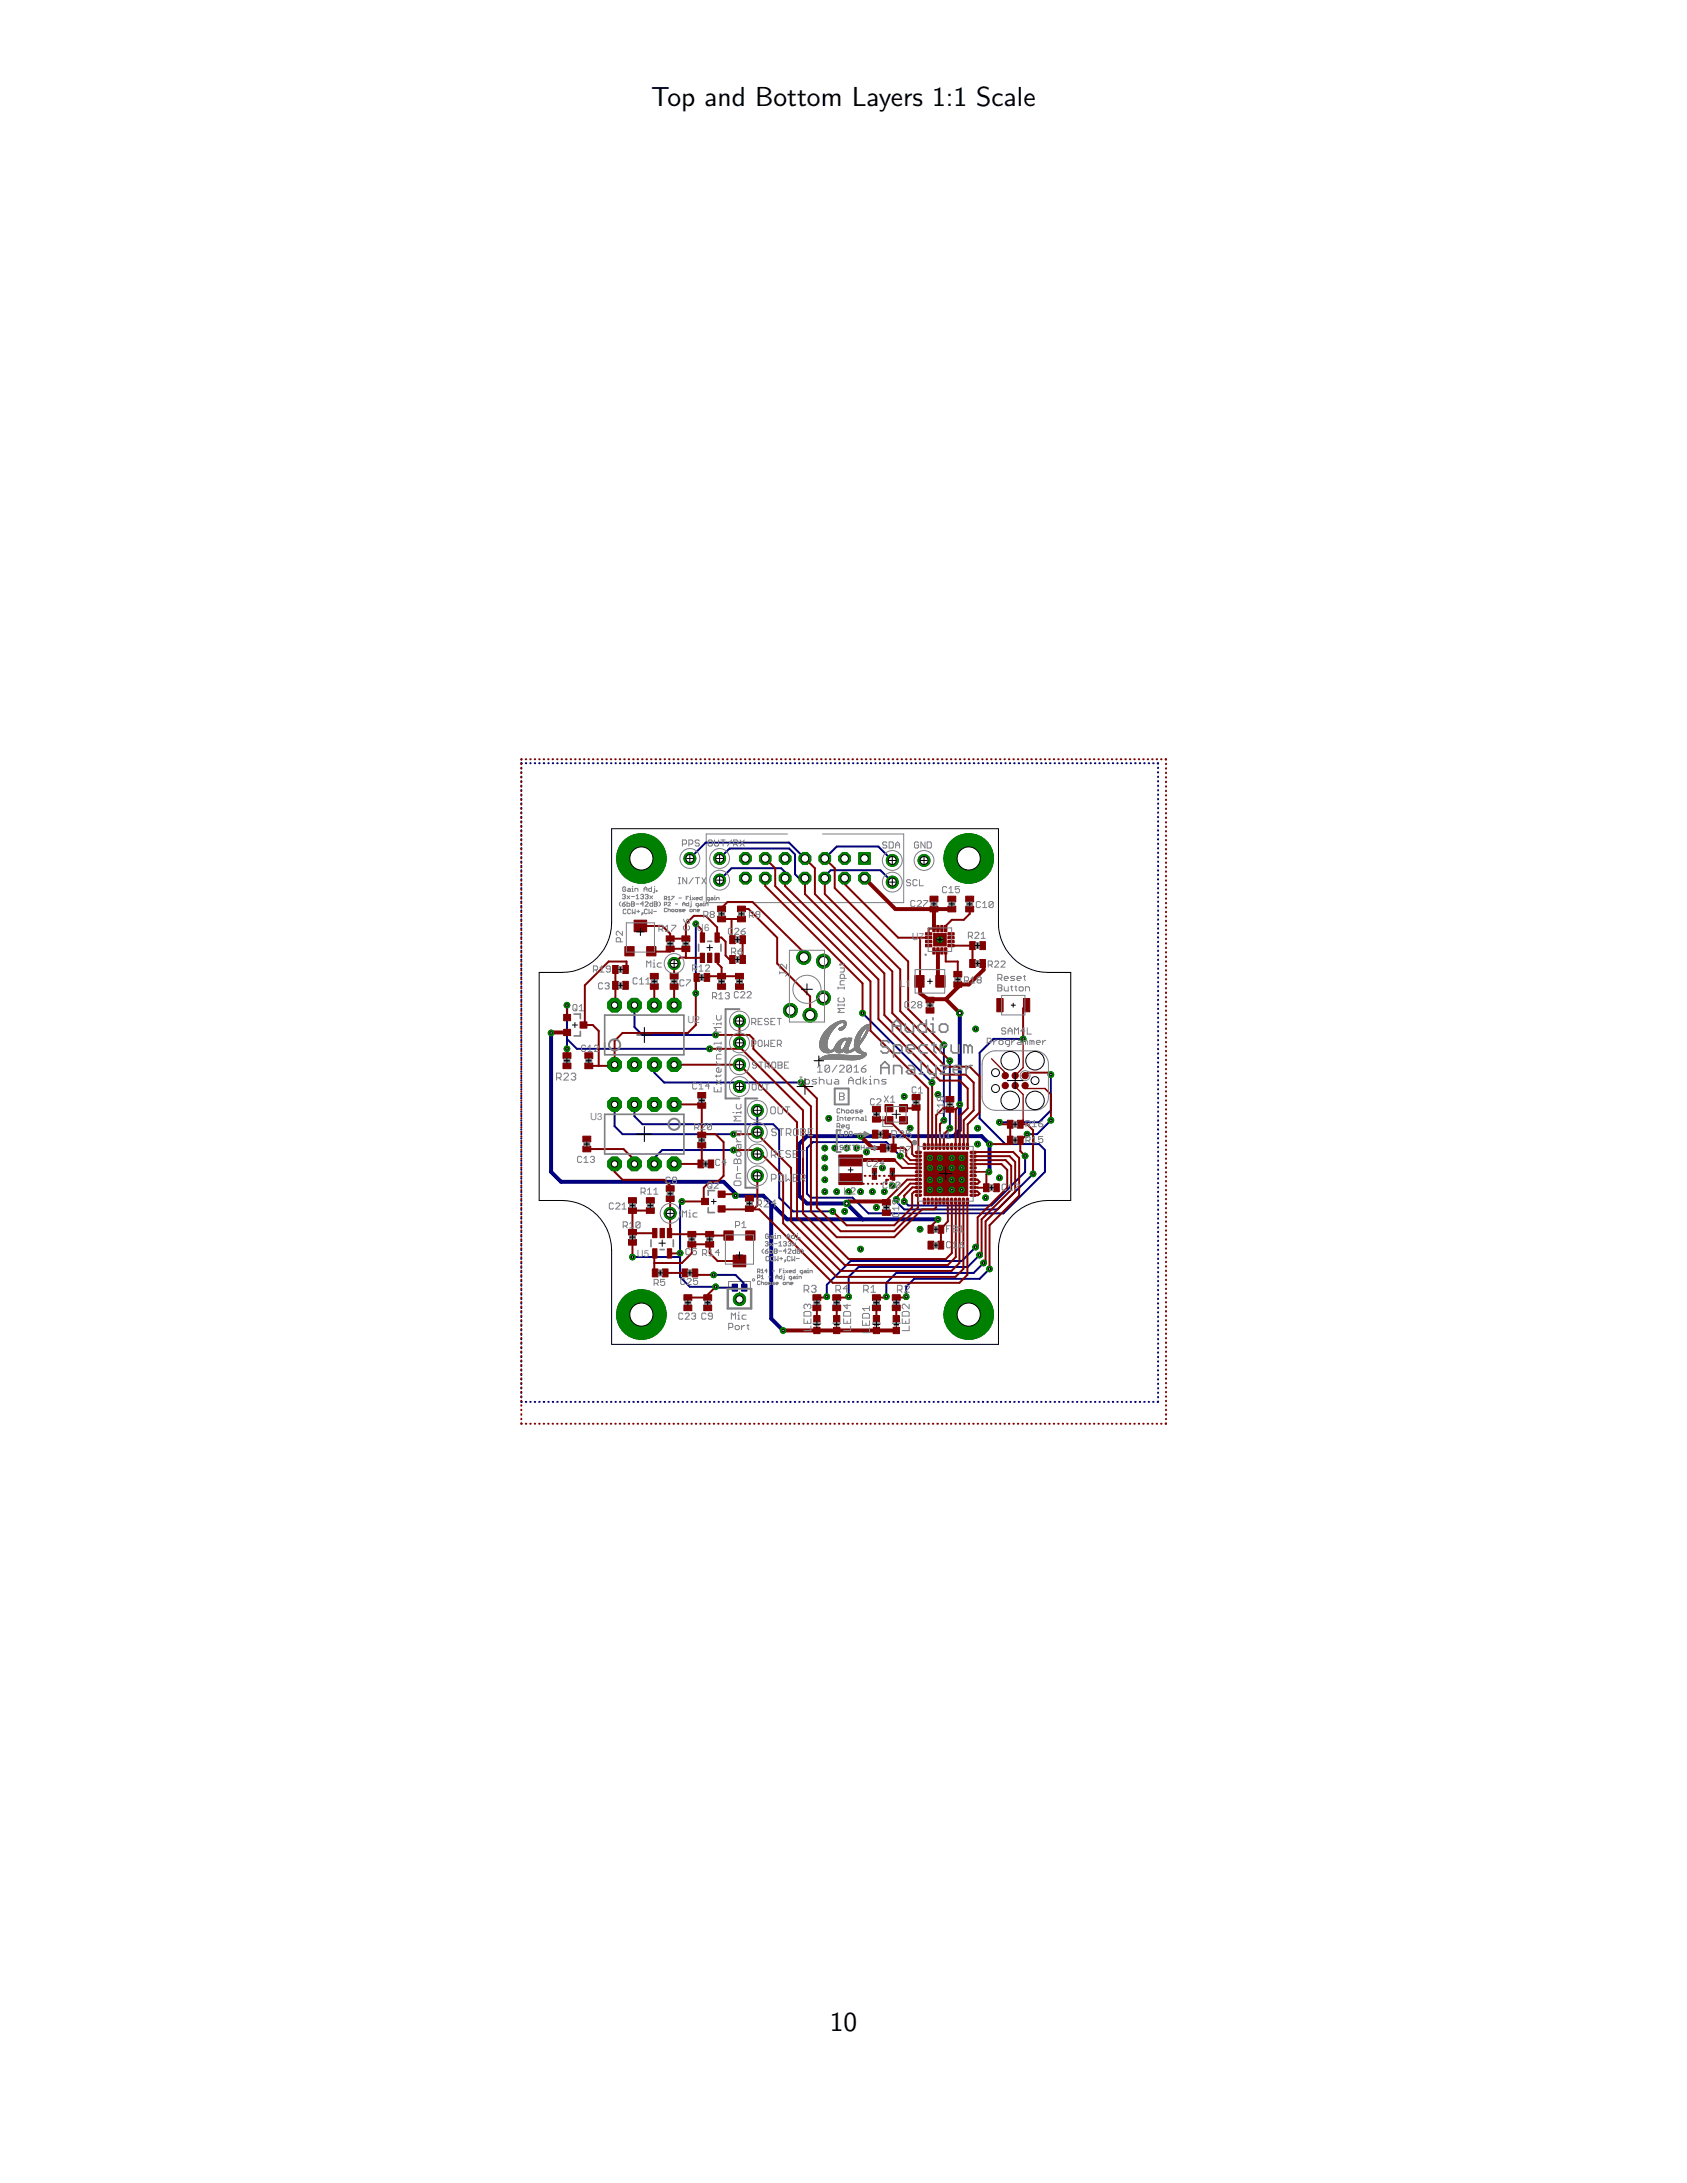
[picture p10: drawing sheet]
<svg xmlns="http://www.w3.org/2000/svg" width="216mm" height="279mm" viewBox="0 0 216 279" stroke-linecap="round" stroke-linejoin="round" font-family="sans-serif">
<defs><g id="words">
<g font-size="3.5">
<text x="83.3" y="13.5">Top and Bottom Layers 1:1 Scale</text>
<text x="106.2" y="259.9">10</text>
</g>
<g font-size="1.2" fill="#808080">
<text x="89.2" y="119.1">U6</text>
<text x="116.7" y="120.3">U7</text>
<text x="88" y="130.9">U2</text>
<text x="115.2" y="126.3">L1</text>
<text x="75.5" y="143.4">U3</text>
<text x="81.5" y="160.9">U5</text>
</g>
</g></defs>
<path d="M94.3 165.7h.7M94.6 165.4v.7" fill="none" stroke="#000" stroke-width=".13"/>
<g fill="none" stroke="#808080" stroke-width=".13">
<path d="M100.8 106.7h-10.4v8.8h25.3v-8.8h-10.4M93.2 164h2.8v3.4h-2.8z"/>
<circle cx="96.4" cy="163.8" r=".15"/>
</g>
<g fill="#000080" stroke="#000080" stroke-width=".13">
<path d="M94.9 164.4h.7v.8h-.7z"/>
<path d="M93.7 164.4h.7v.8h-.7z"/>
</g>
<g fill="none" stroke="#000080" stroke-width=".25">
<path d="M66.7 98.3h.1M66.7 98.8v.1M66.7 99.4v.1M66.7 100h.1M66.8 97.7h-.1M67.3 97.7h.1M67.9 97.7h.1M68.4 97.7h.1M69 97.7h.1M69.6 97.7h.1M70.2 97.7h.1M70.7 97.7h.1"/>
<path d="M71.3 97.7h.1M71.9 97.7h.1M72.5 97.7h.1M73 97.7h.1M73.6 97.7h.1M74.2 97.7h.1M74.7 97.7h.1M75.3 97.7h.1M75.9 97.7h.1M76.5 97.7h.1M77 97.7h.1M77.6 97.7h.1"/>
<path d="M78.2 97.7h.1M78.8 97.7h.1M79.3 97.7h.1M79.9 97.7h.1M80.5 97.7h.1M81 97.7h.1M81.6 97.7h.1M82.2 97.7h.1M82.8 97.7h.1M83.4 97.7h.1M83.9 97.7h.1M84.5 97.7h.1"/>
<path d="M85.1 97.7h.1M85.6 97.7h.1M86.2 97.7h.1M86.8 97.7h.1M87.4 97.7h.1M87.9 97.7h.1M88.5 97.7h.1M89.1 97.7h.1M89.7 97.7h.1M90.2 97.7h.1M90.8 97.7h.1M91.4 97.7h.1"/>
<path d="M91.9 97.7h.1M92.5 97.7h.1M93.1 97.7h.1M93.7 97.7h.1M94.2 97.7h.1M94.8 97.7h.1M95.4 97.7h.1M96 97.7h.1M96.5 97.7h.1M97.1 97.7h.1M97.7 97.7h.1M98.3 97.7h.1"/>
<path d="M98.8 97.7h.1M99.4 97.7h.1M100 97.7h.1M100.5 97.7h.1M101.1 97.7h.1M101.7 97.7h.1M102.3 97.7h.1M102.8 97.7h.1M103.4 97.7h.1M104 97.7h.1M104.6 97.7h.1M105.1 97.7h.1"/>
<path d="M105.7 97.7h.1M106.3 97.7h.1M106.8 97.7h.1M107.4 97.7h.1M108 97.7h.1M108.6 97.7h.1M109.2 97.7h.1M109.7 97.7h.1M110.3 97.7h.1M110.9 97.7h.1M111.4 97.7h.1M112 97.7h.1"/>
<path d="M112.6 97.7h.1M113.2 97.7h.1M113.7 97.7h.1M114.3 97.7h.1M114.9 97.7h.1M115.5 97.7h.1M116 97.7h.1M116.6 97.7h.1M117.2 97.7h.1M117.8 97.7h.1M118.3 97.7h.1M118.9 97.7h.1"/>
<path d="M119.5 97.7h.1M120 97.7h.1M120.6 97.7h.1M121.2 97.7h.1M121.8 97.7h.1M122.3 97.7h.1M122.9 97.7h.1M123.5 97.7h.1M124.1 97.7h.1M124.6 97.7h.1M125.2 97.7h.1M125.8 97.7h.1"/>
<path d="M126.3 97.7h.1M126.9 97.7h.1M127.5 97.7h.1M128.1 97.7h.1M128.7 97.7h.1M129.2 97.7h.1M129.8 97.7h.1M130.4 97.7h.1M130.9 97.7h.1M131.5 97.7h.1M132.1 97.7h.1M132.7 97.7h.1"/>
<path d="M133.2 97.7h.1M133.8 97.7h.1M134.4 97.7h.1M135 97.7h.1M135.5 97.7h.1M136.1 97.7h.1M136.7 97.7h.1M137.2 97.7h.1M137.8 97.7h.1M138.4 97.7h.1M139 97.7h.1M139.6 97.7h.1"/>
<path d="M140.1 97.7h.1M140.7 97.7h.1M141.3 97.7h.1M141.8 97.7h.1M142.4 97.7h.1M143 97.7h.1M143.6 97.7h.1M144.1 97.7h.1M144.7 97.7h.1M145.3 97.7h.1M145.9 97.7h.1M146.4 97.7h.1"/>
<path d="M147 97.7h.1M147.6 97.7h.1M148.1 97.7h.1M148.2 98.3h.1M148.2 98.8v.1M148.2 99.4v.1M148.2 100h.1M66.7 100.5v.1M66.7 101.1v.1M66.7 101.7h.1M66.7 102.3h.1M66.7 102.8v.1"/>
<path d="M66.7 103.4v.1M66.7 104h.1M66.7 104.5v.1M66.7 105.1v.1M66.7 105.7h.1M66.7 106.3h.1M66.7 106.8v.1M66.7 107.4v.1M66.7 108h.1M66.7 108.5v.1M66.7 109.1v.1M66.7 109.7h.1"/>
<path d="M66.7 110.3h.1M66.7 110.8v.1M66.7 111.4h.1M66.7 112h.1M66.7 112.5v.1M66.7 113.1v.1M66.7 113.7h.1M66.7 114.2v.1M66.7 114.8v.1M66.7 115.4h.1M66.7 116h.1M66.7 116.5v.1"/>
<path d="M66.7 117.1v.1M66.7 117.7h.1M66.7 118.2v.1M66.7 118.8v.1M66.7 119.4h.1M66.7 120h.1M88.3 109.9l2-2.1h10.7l2 2.1M89 118.2v8.9M92.1 109.9l1.3-1.3h7.6l.7 .8v2.5l.6 .5h.7M100.5 112.4v-.8l-.5-.5h-6.4l-1.5 1.5M105.6 112.4v-.3l.7-.7h6.4l1.5 1.5M105.6 109.9l1.5-1.5h5.3l1.8 1.7"/>
<path d="M148.2 100.5v.1M148.2 101.1v.1M148.2 101.7h.1M148.2 102.3h.1M148.2 102.8v.1M148.2 103.4v.1M148.2 104h.1M148.2 104.5v.1M148.2 105.1v.1M148.2 105.7h.1M148.2 106.3h.1M148.2 106.8v.1"/>
<path d="M148.2 107.4v.1M148.2 108h.1M148.2 108.5v.1M148.2 109.1v.1M148.2 109.7h.1M148.2 110.3h.1M148.2 110.8v.1M148.2 111.4h.1M148.2 112h.1M148.2 112.5v.1M148.2 113.1v.1M148.2 113.7h.1"/>
<path d="M148.2 114.2v.1M148.2 114.8v.1M148.2 115.4h.1M148.2 116h.1M148.2 116.5v.1M148.2 117.1v.1M148.2 117.7h.1M148.2 118.2v.1M148.2 118.8v.1M148.2 119.4h.1M148.2 120h.1M66.7 120.5v.1"/>
<path d="M66.7 121.1v.1M66.7 121.7h.1M66.7 122.2v.1M66.7 122.8v.1M66.7 123.4h.1M66.7 124h.1M66.7 124.5v.1M66.7 125.1v.1M66.7 125.7h.1M66.7 126.2v.1M66.7 126.8v.1M66.7 127.4h.1"/>
<path d="M66.7 128h.1M66.7 128.5v.1M66.7 129.1v.1M66.7 129.7h.1M66.7 130.2v.1M66.7 130.8v.1M66.7 131.4h.1M66.7 132h.1M66.7 132.5v.1M66.7 133.1v.1M66.7 133.7h.1M66.7 134.2v.1"/>
<path d="M66.7 134.8v.1M66.7 135.4h.1M66.7 136h.1M66.7 136.5v.1M66.7 137.1v.1M66.7 137.7h.1M66.7 138.2v.1M66.7 138.8v.1M66.7 139.4h.1M66.7 140h.1M72.6 128.7v5.5M72.6 133l1.2 1.2h17"/>
<path d="M81.2 128.7v2.7l1 1.1h9.4M83.7 136.3v1l1.3 1.3h17.5M94.6 138.6v.5M110.4 129.7l8.9 8.9M120.8 133.7v9.7M121.6 135.8v8.6M130.9 133h-3.8l-1.7 1.7v8.4l3.3 3.3h4.3l.7 .8v2.8l-5.3 5.3h-2.3M134.5 137.5v4.6l-1.5 1.5h-5.1M148.2 120.5v.1M148.2 121.1v.1M148.2 121.7h.1M148.2 122.2v.1"/>
<path d="M148.2 122.8v.1M148.2 123.4h.1M148.2 124h.1M148.2 124.5v.1M148.2 125.1v.1M148.2 125.7h.1M148.2 126.2v.1M148.2 126.8v.1M148.2 127.4h.1M148.2 128h.1M148.2 128.5v.1M148.2 129.1v.1"/>
<path d="M148.2 129.7h.1M148.2 130.2v.1M148.2 130.8v.1M148.2 131.4h.1M148.2 132h.1M148.2 132.5v.1M148.2 133.1v.1M148.2 133.7h.1M148.2 134.2v.1M148.2 134.8v.1M148.2 135.4h.1M148.2 136h.1"/>
<path d="M148.2 136.5v.1M148.2 137.1v.1M148.2 137.7h.1M148.2 138.2v.1M148.2 138.8v.1M148.2 139.4h.1M148.2 140h.1M66.7 140.5v.1M66.7 141.1v.1M66.7 141.7h.1M66.7 142.2v.1M66.7 142.8v.1"/>
<path d="M66.7 143.4h.1M66.7 144h.1M66.7 144.5v.1M66.7 145.1v.1M66.7 145.7h.1M66.7 146.2v.1M66.7 146.8v.1M66.7 147.4h.1M66.7 148h.1M66.7 148.5v.1M66.7 149.1v.1M66.7 149.7h.1"/>
<path d="M66.7 150.2v.1M66.7 150.8v.1M66.7 151.4h.1M66.7 152h.1M66.7 152.5v.1M66.7 153.1v.1M66.7 153.6v.1M66.7 154.2v.1M66.7 154.8v.1M66.7 155.4h.1M66.7 155.9v.1M66.7 156.5v.1"/>
<path d="M66.7 157.1h.1M66.7 157.6v.1M66.7 158.2v.1M66.7 158.8v.1M66.7 159.4h.1M66.7 159.9v.1M78.7 141.4v2.7l1 1.1h14.2M81.2 141.4v1.5l1 1h16.8l.7 .8v8.6l1.8 1.7h5.1M87.3 153.8h-.3v9.6l1.3 1.3 5.7 .1M93.9 147.2h-9.1l-1.1 1v.8M96.9 142.1v1.8M115.2 148l-1.8-1.8h-9.4l-.7 .7v5.9l.5 .5h5.3l2 2h3.3"/>
<path d="M124.9 159.6l-1.8 1.8h-14.2l-3.1 3v1.6M131.2 148v2l-4.3 4.3h-10.7l-.5-.5M132.2 150.2l-4.5 4.6h-12l-1-1v-.3M134.5 143.4l-1.8 1.8h-1.3M148.2 140.5v.1M148.2 141.1v.1M148.2 141.7h.1M148.2 142.2v.1M148.2 142.8v.1M148.2 143.4h.1M148.2 144h.1M148.2 144.5v.1"/>
<path d="M148.2 145.1v.1M148.2 145.7h.1M148.2 146.2v.1M148.2 146.8v.1M148.2 147.4h.1M148.2 148h.1M148.2 148.5v.1M148.2 149.1v.1M148.2 149.7h.1M148.2 150.2v.1M148.2 150.8v.1M148.2 151.4h.1"/>
<path d="M148.2 152h.1M148.2 152.5v.1M148.2 153.1v.1M148.2 153.6v.1M148.2 154.2v.1M148.2 154.8v.1M148.2 155.4h.1M148.2 155.9v.1M148.2 156.5v.1M148.2 157.1h.1M148.2 157.6v.1M148.2 158.2v.1"/>
<path d="M148.2 158.8v.1M148.2 159.4h.1M148.2 159.9v.1M66.7 179.4h.1M66.7 160.5v.1M66.7 161.1h.1M66.7 161.6v.1M66.7 162.2v.1M66.7 162.8v.1M66.7 163.4h.1M66.7 163.9v.1M66.7 164.5v.1"/>
<path d="M66.7 165.1h.1M66.7 165.7h.1M66.7 166.2v.1M66.7 166.8v.1M66.7 167.4h.1M66.7 167.9v.1M66.7 168.5v.1M66.7 169.1h.1M66.7 169.7h.1M66.7 170.2v.1M66.7 170.8v.1M66.7 171.4h.1"/>
<path d="M66.7 171.9v.1M66.7 172.5v.1M66.7 173.1h.1M66.7 173.7h.1M66.7 174.2v.1M66.7 174.8v.1M66.7 175.4h.1M66.7 175.9v.1M66.7 176.5v.1M66.7 177.1h.1M66.7 177.7h.1M66.7 178.2v.1"/>
<path d="M66.7 178.8v.1M67.3 179.4h.1M67.9 179.4h.1M68.4 179.4h.1M69 179.4h.1M69.6 179.4h.1M70.2 179.4h.1M70.7 179.4h.1M71.3 179.4h.1M71.9 179.4h.1M72.5 179.4h.1M73 179.4h.1"/>
<path d="M73.6 179.4h.1M74.2 179.4h.1M74.7 179.4h.1M75.3 179.4h.1M75.9 179.4h.1M76.5 179.4h.1M77 179.4h.1M77.6 179.4h.1M78.2 179.4h.1M78.8 179.4h.1M79.3 179.4h.1M79.9 179.4h.1"/>
<path d="M80.5 179.4h.1M80.9 160.9h6.1M81 179.4h.1M81.6 179.4h.1M82.2 179.4h.1M82.8 179.4h.1M83.4 179.4h.1M83.9 179.4h.1M84.5 179.4h.1M85.1 179.4h.1M85.6 179.4h.1M86.2 179.4h.1"/>
<path d="M86.8 179.4h.1M87.4 179.4h.1M87.9 179.4h.1M88.5 179.4h.1M89.1 179.4h.1M89.7 179.4h.1M90.2 179.4h.1M90.8 179.4h.1M91.3 163.2h2.8l1 1v.6h.1M91.4 179.4h.1M91.9 179.4h.1M92.5 179.4h.1"/>
<path d="M93.1 179.4h.1M93.7 179.4h.1M94.2 179.4h.1M94.8 179.4h.1M95.4 179.4h.1M96 179.4h.1M96.5 179.4h.1M97.1 179.4h.1M97.7 179.4h.1M98.3 179.4h.1M98.8 179.4h.1M99.4 179.4h.1"/>
<path d="M100 179.4h.1M100.5 179.4h.1M101.1 179.4h.1M101.7 179.4h.1M102.3 179.4h.1M102.8 179.4h.1M103.4 179.4h.1M104 179.4h.1M104.6 179.4h.1M105.1 179.4h.1M105.7 179.4h.1M106.3 179.4h.1"/>
<path d="M106.8 179.4h.1M107.4 179.4h.1M108 179.4h.1M108.6 179.4h.1M109.2 179.4h.1M109.7 179.4h.1M110.3 179.4h.1M110.9 179.4h.1M111.4 179.4h.1M112 179.4h.1M112.6 179.4h.1M113.2 179.4h.1"/>
<path d="M113.7 179.4h.1M114.3 179.4h.1M114.9 179.4h.1M115.5 179.4h.1M116 179.4h.1M116.6 179.4h.1M117.2 179.4h.1M117.8 179.4h.1M118.3 179.4h.1M118.9 179.4h.1M119.5 179.4h.1M120 179.4h.1"/>
<path d="M120.6 179.4h.1M121.2 179.4h.1M121.8 179.4h.1M122.3 179.4h.1M122.9 179.4h.1M123.5 179.4h.1M124.1 179.4h.1M124.6 179.4h.1M125.2 179.4h.1M125.4 160.6l-1.6 1.6h-13.9l-1.3 1.2v2.6M125.8 179.4h.1M125.9 161.6l-1.3 1.3h-9.9l-1.3 1.3v1.8"/>
<path d="M126.3 179.4h.1M126.6 162.4l-1.2 1.3h-8.4l-1 1v1.3M126.9 179.4h.1M127.5 179.4h.1M128.1 179.4h.1M128.7 179.4h.1M129.2 179.4h.1M129.8 179.4h.1M130.4 179.4h.1M130.9 179.4h.1M131.5 179.4h.1M132.1 179.4h.1"/>
<path d="M132.7 179.4h.1M133.2 179.4h.1M133.8 179.4h.1M134.4 179.4h.1M135 179.4h.1M135.5 179.4h.1M136.1 179.4h.1M136.7 179.4h.1M137.2 179.4h.1M137.8 179.4h.1M138.4 179.4h.1M139 179.4h.1"/>
<path d="M139.6 179.4h.1M140.1 179.4h.1M140.7 179.4h.1M141.3 179.4h.1M141.8 179.4h.1M142.4 179.4h.1M143 179.4h.1M143.6 179.4h.1M144.1 179.4h.1M144.7 179.4h.1M145.3 179.4h.1M145.9 179.4h.1"/>
<path d="M146.4 179.4h.1M147 179.4h.1M147.6 179.4h.1M148.2 160.5v.1M148.2 161.1h.1M148.2 161.6v.1M148.2 162.2v.1M148.2 162.8v.1M148.2 163.4h.1M148.2 163.9v.1M148.2 164.5v.1M148.2 165.1h.1"/>
<path d="M148.2 165.7h.1M148.2 166.2v.1M148.2 166.8v.1M148.2 167.4h.1M148.2 167.9v.1M148.2 168.5v.1M148.2 169.1h.1M148.2 169.7h.1M148.2 170.2v.1M148.2 170.8v.1M148.2 171.4h.1M148.2 171.9v.1"/>
<path d="M148.2 172.5v.1M148.2 173.1h.1M148.2 173.7h.1M148.2 174.2v.1M148.2 174.8v.1M148.2 175.4h.1M148.2 175.9v.1M148.2 176.5v.1M148.2 177.1h.1M148.2 177.7h.1M148.2 178.2v.1M148.2 178.8v.1"/>
<path d="M148.2 179.4h-.1"/>
</g>
<path d="M114.4 155.3h11.7" fill="none" stroke="#000080" stroke-width=".21"/>
<path d="M70.5 132.2v17.8l1.3 1.3h20.8l1.5 1.5v.2h3.6l1 1M122.8 129.7v15l-.7 .7M98.7 154v14.8l1.5 1.5M98.7 154l2 2.1h19.3M126.6 150v-.1v-3.5l-1-1h-22.3l-1 1v6.6l1 1h5.1l2 2.1" fill="none" stroke="#000080" stroke-width=".51"/>
<path d="M109.9 109.1h1.5v1.5h-1.5z" fill="#008000" stroke="#008000" stroke-width=".13"/>
<circle cx="110.6" cy="109.9" r=".49" fill="#fff" stroke="#000" stroke-width=".13"/>
<circle cx="110.6" cy="112.4" r=".8" fill="#008000" stroke="#008000" stroke-width=".13"/>
<circle cx="110.6" cy="112.4" r=".49" fill="#fff" stroke="#000" stroke-width=".13"/>
<circle cx="108.1" cy="109.9" r=".8" fill="#008000" stroke="#008000" stroke-width=".13"/>
<circle cx="108.1" cy="109.9" r=".49" fill="#fff" stroke="#000" stroke-width=".13"/>
<circle cx="108.1" cy="112.4" r=".8" fill="#008000" stroke="#008000" stroke-width=".13"/>
<circle cx="108.1" cy="112.4" r=".49" fill="#fff" stroke="#000" stroke-width=".13"/>
<circle cx="105.6" cy="109.9" r=".8" fill="#008000" stroke="#008000" stroke-width=".13"/>
<circle cx="105.6" cy="109.9" r=".49" fill="#fff" stroke="#000" stroke-width=".13"/>
<circle cx="105.6" cy="112.4" r=".8" fill="#008000" stroke="#008000" stroke-width=".13"/>
<circle cx="105.6" cy="112.4" r=".49" fill="#fff" stroke="#000" stroke-width=".13"/>
<circle cx="103" cy="109.9" r=".8" fill="#008000" stroke="#008000" stroke-width=".13"/>
<circle cx="103" cy="109.9" r=".49" fill="#fff" stroke="#000" stroke-width=".13"/>
<circle cx="103" cy="112.4" r=".8" fill="#008000" stroke="#008000" stroke-width=".13"/>
<circle cx="103" cy="112.4" r=".49" fill="#fff" stroke="#000" stroke-width=".13"/>
<circle cx="100.5" cy="109.9" r=".8" fill="#008000" stroke="#008000" stroke-width=".13"/>
<circle cx="100.5" cy="109.9" r=".49" fill="#fff" stroke="#000" stroke-width=".13"/>
<circle cx="100.5" cy="112.4" r=".8" fill="#008000" stroke="#008000" stroke-width=".13"/>
<circle cx="100.5" cy="112.4" r=".49" fill="#fff" stroke="#000" stroke-width=".13"/>
<circle cx="97.9" cy="109.9" r=".8" fill="#008000" stroke="#008000" stroke-width=".13"/>
<circle cx="97.9" cy="109.9" r=".49" fill="#fff" stroke="#000" stroke-width=".13"/>
<circle cx="97.9" cy="112.4" r=".8" fill="#008000" stroke="#008000" stroke-width=".13"/>
<circle cx="97.9" cy="112.4" r=".49" fill="#fff" stroke="#000" stroke-width=".13"/>
<circle cx="95.4" cy="109.9" r=".8" fill="#008000" stroke="#008000" stroke-width=".13"/>
<circle cx="95.4" cy="109.9" r=".49" fill="#fff" stroke="#000" stroke-width=".13"/>
<circle cx="95.4" cy="112.4" r=".8" fill="#008000" stroke="#008000" stroke-width=".13"/>
<circle cx="95.4" cy="112.4" r=".49" fill="#fff" stroke="#000" stroke-width=".13"/>
<circle cx="78.7" cy="136.3" r=".94" fill="#008000" stroke="#008000" stroke-width=".13"/>
<circle cx="78.7" cy="136.3" r=".4" fill="#fff" stroke="#000" stroke-width=".13"/>
<circle cx="81.2" cy="136.3" r=".94" fill="#008000" stroke="#008000" stroke-width=".13"/>
<circle cx="81.2" cy="136.3" r=".4" fill="#fff" stroke="#000" stroke-width=".13"/>
<circle cx="83.7" cy="136.3" r=".94" fill="#008000" stroke="#008000" stroke-width=".13"/>
<circle cx="83.7" cy="136.3" r=".4" fill="#fff" stroke="#000" stroke-width=".13"/>
<circle cx="86.3" cy="136.3" r=".94" fill="#008000" stroke="#008000" stroke-width=".13"/>
<circle cx="86.3" cy="136.3" r=".4" fill="#fff" stroke="#000" stroke-width=".13"/>
<circle cx="86.3" cy="128.7" r=".94" fill="#008000" stroke="#008000" stroke-width=".13"/>
<circle cx="86.3" cy="128.7" r=".4" fill="#fff" stroke="#000" stroke-width=".13"/>
<circle cx="83.7" cy="128.7" r=".94" fill="#008000" stroke="#008000" stroke-width=".13"/>
<circle cx="83.7" cy="128.7" r=".4" fill="#fff" stroke="#000" stroke-width=".13"/>
<circle cx="81.2" cy="128.7" r=".94" fill="#008000" stroke="#008000" stroke-width=".13"/>
<circle cx="81.2" cy="128.7" r=".4" fill="#fff" stroke="#000" stroke-width=".13"/>
<circle cx="78.7" cy="128.7" r=".94" fill="#008000" stroke="#008000" stroke-width=".13"/>
<circle cx="78.7" cy="128.7" r=".4" fill="#fff" stroke="#000" stroke-width=".13"/>
<circle cx="86.3" cy="141.4" r=".94" fill="#008000" stroke="#008000" stroke-width=".13"/>
<circle cx="86.3" cy="141.4" r=".4" fill="#fff" stroke="#000" stroke-width=".13"/>
<circle cx="83.7" cy="141.4" r=".94" fill="#008000" stroke="#008000" stroke-width=".13"/>
<circle cx="83.7" cy="141.4" r=".4" fill="#fff" stroke="#000" stroke-width=".13"/>
<circle cx="81.2" cy="141.4" r=".94" fill="#008000" stroke="#008000" stroke-width=".13"/>
<circle cx="81.2" cy="141.4" r=".4" fill="#fff" stroke="#000" stroke-width=".13"/>
<circle cx="78.7" cy="141.4" r=".94" fill="#008000" stroke="#008000" stroke-width=".13"/>
<circle cx="78.7" cy="141.4" r=".4" fill="#fff" stroke="#000" stroke-width=".13"/>
<circle cx="78.7" cy="149" r=".94" fill="#008000" stroke="#008000" stroke-width=".13"/>
<circle cx="78.7" cy="149" r=".4" fill="#fff" stroke="#000" stroke-width=".13"/>
<circle cx="81.2" cy="149" r=".94" fill="#008000" stroke="#008000" stroke-width=".13"/>
<circle cx="81.2" cy="149" r=".4" fill="#fff" stroke="#000" stroke-width=".13"/>
<circle cx="83.7" cy="149" r=".94" fill="#008000" stroke="#008000" stroke-width=".13"/>
<circle cx="83.7" cy="149" r=".4" fill="#fff" stroke="#000" stroke-width=".13"/>
<circle cx="86.3" cy="149" r=".94" fill="#008000" stroke="#008000" stroke-width=".13"/>
<circle cx="86.3" cy="149" r=".4" fill="#fff" stroke="#000" stroke-width=".13"/>
<circle cx="94.6" cy="166.3" r=".78" fill="#008000" stroke="#008000" stroke-width=".13"/>
<circle cx="94.6" cy="166.3" r=".47" fill="#fff" stroke="#000" stroke-width=".13"/>
<circle cx="105.4" cy="127.7" r=".89" fill="#008000" stroke="#008000" stroke-width=".13"/>
<circle cx="105.4" cy="127.7" r=".59" fill="#fff" stroke="#000" stroke-width=".13"/>
<circle cx="101.2" cy="129.3" r=".89" fill="#008000" stroke="#008000" stroke-width=".13"/>
<circle cx="101.2" cy="129.3" r=".59" fill="#fff" stroke="#000" stroke-width=".13"/>
<circle cx="105.4" cy="123" r=".89" fill="#008000" stroke="#008000" stroke-width=".13"/>
<circle cx="105.4" cy="123" r=".59" fill="#fff" stroke="#000" stroke-width=".13"/>
<circle cx="102.9" cy="122.5" r=".89" fill="#008000" stroke="#008000" stroke-width=".13"/>
<circle cx="102.9" cy="122.5" r=".59" fill="#fff" stroke="#000" stroke-width=".13"/>
<circle cx="103.7" cy="129.9" r=".89" fill="#008000" stroke="#008000" stroke-width=".13"/>
<circle cx="103.7" cy="129.9" r=".59" fill="#fff" stroke="#000" stroke-width=".13"/>
<circle cx="96.9" cy="142.1" r=".76" fill="#008000" stroke="#008000" stroke-width=".13"/>
<circle cx="96.9" cy="142.1" r=".51" fill="#fff" stroke="#000" stroke-width=".13"/>
<circle cx="94.6" cy="139.1" r=".76" fill="#008000" stroke="#008000" stroke-width=".13"/>
<circle cx="94.6" cy="139.1" r=".51" fill="#fff" stroke="#000" stroke-width=".13"/>
<circle cx="94.6" cy="130.7" r=".76" fill="#008000" stroke="#008000" stroke-width=".13"/>
<circle cx="94.6" cy="130.7" r=".51" fill="#fff" stroke="#000" stroke-width=".13"/>
<circle cx="94.6" cy="133.5" r=".76" fill="#008000" stroke="#008000" stroke-width=".13"/>
<circle cx="94.6" cy="133.5" r=".51" fill="#fff" stroke="#000" stroke-width=".13"/>
<circle cx="94.6" cy="136.3" r=".76" fill="#008000" stroke="#008000" stroke-width=".13"/>
<circle cx="94.6" cy="136.3" r=".51" fill="#fff" stroke="#000" stroke-width=".13"/>
<circle cx="96.9" cy="144.9" r=".76" fill="#008000" stroke="#008000" stroke-width=".13"/>
<circle cx="96.9" cy="144.9" r=".51" fill="#fff" stroke="#000" stroke-width=".13"/>
<circle cx="96.9" cy="147.7" r=".76" fill="#008000" stroke="#008000" stroke-width=".13"/>
<circle cx="96.9" cy="147.7" r=".51" fill="#fff" stroke="#000" stroke-width=".13"/>
<circle cx="96.9" cy="150.5" r=".76" fill="#008000" stroke="#008000" stroke-width=".13"/>
<circle cx="96.9" cy="150.5" r=".51" fill="#fff" stroke="#000" stroke-width=".13"/>
<circle cx="85.8" cy="155.3" r=".76" fill="#008000" stroke="#008000" stroke-width=".13"/>
<circle cx="85.8" cy="155.3" r=".51" fill="#fff" stroke="#000" stroke-width=".13"/>
<circle cx="86.3" cy="123.3" r=".76" fill="#008000" stroke="#008000" stroke-width=".13"/>
<circle cx="86.3" cy="123.3" r=".51" fill="#fff" stroke="#000" stroke-width=".13"/>
<circle cx="114.2" cy="110.1" r=".76" fill="#008000" stroke="#008000" stroke-width=".13"/>
<circle cx="114.2" cy="110.1" r=".51" fill="#fff" stroke="#000" stroke-width=".13"/>
<circle cx="114.2" cy="112.9" r=".76" fill="#008000" stroke="#008000" stroke-width=".13"/>
<circle cx="114.2" cy="112.9" r=".51" fill="#fff" stroke="#000" stroke-width=".13"/>
<circle cx="92.1" cy="112.6" r=".76" fill="#008000" stroke="#008000" stroke-width=".13"/>
<circle cx="92.1" cy="112.6" r=".51" fill="#fff" stroke="#000" stroke-width=".13"/>
<circle cx="92.1" cy="109.9" r=".76" fill="#008000" stroke="#008000" stroke-width=".13"/>
<circle cx="92.1" cy="109.9" r=".51" fill="#fff" stroke="#000" stroke-width=".13"/>
<circle cx="88.3" cy="109.9" r=".76" fill="#008000" stroke="#008000" stroke-width=".13"/>
<circle cx="88.3" cy="109.9" r=".51" fill="#fff" stroke="#000" stroke-width=".13"/>
<circle cx="118.3" cy="110.1" r=".76" fill="#008000" stroke="#008000" stroke-width=".13"/>
<circle cx="118.3" cy="110.1" r=".51" fill="#fff" stroke="#000" stroke-width=".13"/>
<circle cx="120.3" cy="120.3" r=".36" fill="#008000" stroke="#008000" stroke-width=".13"/>
<circle cx="120.3" cy="120.3" r=".15" fill="#fff" stroke="#000" stroke-width=".13"/>
<circle cx="120" cy="140.1" r=".36" fill="#008000" stroke="#008000" stroke-width=".13"/>
<circle cx="120" cy="140.1" r=".15" fill="#fff" stroke="#000" stroke-width=".13"/>
<circle cx="115.7" cy="140.3" r=".36" fill="#008000" stroke="#008000" stroke-width=".13"/>
<circle cx="115.7" cy="140.3" r=".15" fill="#fff" stroke="#000" stroke-width=".13"/>
<circle cx="124.9" cy="131.7" r=".36" fill="#008000" stroke="#008000" stroke-width=".13"/>
<circle cx="124.9" cy="131.7" r=".15" fill="#fff" stroke="#000" stroke-width=".13"/>
<circle cx="119" cy="152.3" r=".36" fill="#008000" stroke="#008000" stroke-width=".13"/>
<circle cx="119" cy="152.3" r=".15" fill="#fff" stroke="#000" stroke-width=".13"/>
<circle cx="119" cy="148.2" r=".36" fill="#008000" stroke="#008000" stroke-width=".13"/>
<circle cx="119" cy="148.2" r=".15" fill="#fff" stroke="#000" stroke-width=".13"/>
<circle cx="119" cy="149.5" r=".36" fill="#008000" stroke="#008000" stroke-width=".13"/>
<circle cx="119" cy="149.5" r=".15" fill="#fff" stroke="#000" stroke-width=".13"/>
<circle cx="119" cy="151" r=".36" fill="#008000" stroke="#008000" stroke-width=".13"/>
<circle cx="119" cy="151" r=".15" fill="#fff" stroke="#000" stroke-width=".13"/>
<circle cx="120.3" cy="152.3" r=".36" fill="#008000" stroke="#008000" stroke-width=".13"/>
<circle cx="120.3" cy="152.3" r=".15" fill="#fff" stroke="#000" stroke-width=".13"/>
<circle cx="121.8" cy="152.3" r=".36" fill="#008000" stroke="#008000" stroke-width=".13"/>
<circle cx="121.8" cy="152.3" r=".15" fill="#fff" stroke="#000" stroke-width=".13"/>
<circle cx="123.1" cy="152.3" r=".36" fill="#008000" stroke="#008000" stroke-width=".13"/>
<circle cx="123.1" cy="152.3" r=".15" fill="#fff" stroke="#000" stroke-width=".13"/>
<circle cx="123.1" cy="151" r=".36" fill="#008000" stroke="#008000" stroke-width=".13"/>
<circle cx="123.1" cy="151" r=".15" fill="#fff" stroke="#000" stroke-width=".13"/>
<circle cx="123.1" cy="149.5" r=".36" fill="#008000" stroke="#008000" stroke-width=".13"/>
<circle cx="123.1" cy="149.5" r=".15" fill="#fff" stroke="#000" stroke-width=".13"/>
<circle cx="123.1" cy="148.2" r=".36" fill="#008000" stroke="#008000" stroke-width=".13"/>
<circle cx="123.1" cy="148.2" r=".15" fill="#fff" stroke="#000" stroke-width=".13"/>
<circle cx="121.8" cy="148.2" r=".36" fill="#008000" stroke="#008000" stroke-width=".13"/>
<circle cx="121.8" cy="148.2" r=".15" fill="#fff" stroke="#000" stroke-width=".13"/>
<circle cx="120.3" cy="148.2" r=".36" fill="#008000" stroke="#008000" stroke-width=".13"/>
<circle cx="120.3" cy="148.2" r=".15" fill="#fff" stroke="#000" stroke-width=".13"/>
<circle cx="120.3" cy="149.5" r=".36" fill="#008000" stroke="#008000" stroke-width=".13"/>
<circle cx="120.3" cy="149.5" r=".15" fill="#fff" stroke="#000" stroke-width=".13"/>
<circle cx="120.3" cy="151" r=".36" fill="#008000" stroke="#008000" stroke-width=".13"/>
<circle cx="120.3" cy="151" r=".15" fill="#fff" stroke="#000" stroke-width=".13"/>
<circle cx="121.8" cy="151" r=".36" fill="#008000" stroke="#008000" stroke-width=".13"/>
<circle cx="121.8" cy="151" r=".15" fill="#fff" stroke="#000" stroke-width=".13"/>
<circle cx="121.8" cy="149.5" r=".36" fill="#008000" stroke="#008000" stroke-width=".13"/>
<circle cx="121.8" cy="149.5" r=".15" fill="#fff" stroke="#000" stroke-width=".13"/>
<circle cx="82.1" cy="109.9" r="3.2" fill="#008000" stroke="#008000" stroke-width=".13"/>
<circle cx="82.1" cy="109.9" r="1.48" fill="#fff" stroke="#000" stroke-width=".13"/>
<circle cx="124" cy="109.9" r="3.2" fill="#008000" stroke="#008000" stroke-width=".13"/>
<circle cx="124" cy="109.9" r="1.48" fill="#fff" stroke="#000" stroke-width=".13"/>
<circle cx="124" cy="168.3" r="3.2" fill="#008000" stroke="#008000" stroke-width=".13"/>
<circle cx="124" cy="168.3" r="1.48" fill="#fff" stroke="#000" stroke-width=".13"/>
<circle cx="82.1" cy="168.3" r="3.2" fill="#008000" stroke="#008000" stroke-width=".13"/>
<circle cx="82.1" cy="168.3" r="1.48" fill="#fff" stroke="#000" stroke-width=".13"/>
<circle cx="127.9" cy="150.7" r=".36" fill="#008000" stroke="#008000" stroke-width=".13"/>
<circle cx="127.9" cy="150.7" r=".15" fill="#fff" stroke="#000" stroke-width=".13"/>
<circle cx="116.5" cy="144.4" r=".36" fill="#008000" stroke="#008000" stroke-width=".13"/>
<circle cx="116.5" cy="144.4" r=".15" fill="#fff" stroke="#000" stroke-width=".13"/>
<circle cx="125.1" cy="146.4" r=".36" fill="#008000" stroke="#008000" stroke-width=".13"/>
<circle cx="125.1" cy="146.4" r=".15" fill="#fff" stroke="#000" stroke-width=".13"/>
<circle cx="125.1" cy="144.4" r=".36" fill="#008000" stroke="#008000" stroke-width=".13"/>
<circle cx="125.1" cy="144.4" r=".15" fill="#fff" stroke="#000" stroke-width=".13"/>
<circle cx="126.1" cy="153.3" r=".36" fill="#008000" stroke="#008000" stroke-width=".13"/>
<circle cx="126.1" cy="153.3" r=".15" fill="#fff" stroke="#000" stroke-width=".13"/>
<circle cx="117.8" cy="157.3" r=".36" fill="#008000" stroke="#008000" stroke-width=".13"/>
<circle cx="117.8" cy="157.3" r=".15" fill="#fff" stroke="#000" stroke-width=".13"/>
<circle cx="105.6" cy="151" r=".36" fill="#008000" stroke="#008000" stroke-width=".13"/>
<circle cx="105.6" cy="151" r=".15" fill="#fff" stroke="#000" stroke-width=".13"/>
<circle cx="105.6" cy="149.5" r=".36" fill="#008000" stroke="#008000" stroke-width=".13"/>
<circle cx="105.6" cy="149.5" r=".15" fill="#fff" stroke="#000" stroke-width=".13"/>
<circle cx="105.6" cy="148.2" r=".36" fill="#008000" stroke="#008000" stroke-width=".13"/>
<circle cx="105.6" cy="148.2" r=".15" fill="#fff" stroke="#000" stroke-width=".13"/>
<circle cx="108.1" cy="155" r=".36" fill="#008000" stroke="#008000" stroke-width=".13"/>
<circle cx="108.1" cy="155" r=".15" fill="#fff" stroke="#000" stroke-width=".13"/>
<circle cx="105.6" cy="152.5" r=".36" fill="#008000" stroke="#008000" stroke-width=".13"/>
<circle cx="105.6" cy="152.5" r=".15" fill="#fff" stroke="#000" stroke-width=".13"/>
<circle cx="110.1" cy="152.5" r=".36" fill="#008000" stroke="#008000" stroke-width=".13"/>
<circle cx="110.1" cy="152.5" r=".15" fill="#fff" stroke="#000" stroke-width=".13"/>
<circle cx="111.7" cy="152.5" r=".36" fill="#008000" stroke="#008000" stroke-width=".13"/>
<circle cx="111.7" cy="152.5" r=".15" fill="#fff" stroke="#000" stroke-width=".13"/>
<circle cx="113.2" cy="152.5" r=".36" fill="#008000" stroke="#008000" stroke-width=".13"/>
<circle cx="113.2" cy="152.5" r=".15" fill="#fff" stroke="#000" stroke-width=".13"/>
<circle cx="105.6" cy="146.9" r=".36" fill="#008000" stroke="#008000" stroke-width=".13"/>
<circle cx="105.6" cy="146.9" r=".15" fill="#fff" stroke="#000" stroke-width=".13"/>
<circle cx="106.8" cy="146.9" r=".36" fill="#008000" stroke="#008000" stroke-width=".13"/>
<circle cx="106.8" cy="146.9" r=".15" fill="#fff" stroke="#000" stroke-width=".13"/>
<circle cx="108.4" cy="146.9" r=".36" fill="#008000" stroke="#008000" stroke-width=".13"/>
<circle cx="108.4" cy="146.9" r=".15" fill="#fff" stroke="#000" stroke-width=".13"/>
<circle cx="109.6" cy="146.9" r=".36" fill="#008000" stroke="#008000" stroke-width=".13"/>
<circle cx="109.6" cy="146.9" r=".15" fill="#fff" stroke="#000" stroke-width=".13"/>
<circle cx="112.2" cy="154.5" r=".36" fill="#008000" stroke="#008000" stroke-width=".13"/>
<circle cx="112.2" cy="154.5" r=".15" fill="#fff" stroke="#000" stroke-width=".13"/>
<circle cx="114.2" cy="151.8" r=".36" fill="#008000" stroke="#008000" stroke-width=".13"/>
<circle cx="114.2" cy="151.8" r=".15" fill="#fff" stroke="#000" stroke-width=".13"/>
<circle cx="108.6" cy="152.5" r=".36" fill="#008000" stroke="#008000" stroke-width=".13"/>
<circle cx="108.6" cy="152.5" r=".15" fill="#fff" stroke="#000" stroke-width=".13"/>
<circle cx="107.1" cy="152.5" r=".36" fill="#008000" stroke="#008000" stroke-width=".13"/>
<circle cx="107.1" cy="152.5" r=".15" fill="#fff" stroke="#000" stroke-width=".13"/>
<circle cx="110.9" cy="147.4" r=".36" fill="#008000" stroke="#008000" stroke-width=".13"/>
<circle cx="110.9" cy="147.4" r=".15" fill="#fff" stroke="#000" stroke-width=".13"/>
<circle cx="112.9" cy="149.5" r=".36" fill="#008000" stroke="#008000" stroke-width=".13"/>
<circle cx="112.9" cy="149.5" r=".15" fill="#fff" stroke="#000" stroke-width=".13"/>
<circle cx="106.1" cy="143.1" r=".36" fill="#008000" stroke="#008000" stroke-width=".13"/>
<circle cx="106.1" cy="143.1" r=".15" fill="#fff" stroke="#000" stroke-width=".13"/>
<circle cx="110.1" cy="159.9" r=".36" fill="#008000" stroke="#008000" stroke-width=".13"/>
<circle cx="110.1" cy="159.9" r=".15" fill="#fff" stroke="#000" stroke-width=".13"/>
<circle cx="114.7" cy="153.5" r=".36" fill="#008000" stroke="#008000" stroke-width=".13"/>
<circle cx="114.7" cy="153.5" r=".15" fill="#fff" stroke="#000" stroke-width=".13"/>
<circle cx="132.2" cy="150.2" r=".36" fill="#008000" stroke="#008000" stroke-width=".13"/>
<circle cx="132.2" cy="150.2" r=".15" fill="#fff" stroke="#000" stroke-width=".13"/>
<circle cx="115.2" cy="148" r=".36" fill="#008000" stroke="#008000" stroke-width=".13"/>
<circle cx="115.2" cy="148" r=".15" fill="#fff" stroke="#000" stroke-width=".13"/>
<circle cx="130.9" cy="133" r=".36" fill="#008000" stroke="#008000" stroke-width=".13"/>
<circle cx="130.9" cy="133" r=".15" fill="#fff" stroke="#000" stroke-width=".13"/>
<circle cx="115.7" cy="153.8" r=".36" fill="#008000" stroke="#008000" stroke-width=".13"/>
<circle cx="115.7" cy="153.8" r=".15" fill="#fff" stroke="#000" stroke-width=".13"/>
<circle cx="131.2" cy="148" r=".36" fill="#008000" stroke="#008000" stroke-width=".13"/>
<circle cx="131.2" cy="148" r=".15" fill="#fff" stroke="#000" stroke-width=".13"/>
<circle cx="131.4" cy="145.2" r=".36" fill="#008000" stroke="#008000" stroke-width=".13"/>
<circle cx="131.4" cy="145.2" r=".15" fill="#fff" stroke="#000" stroke-width=".13"/>
<circle cx="134.5" cy="143.4" r=".36" fill="#008000" stroke="#008000" stroke-width=".13"/>
<circle cx="134.5" cy="143.4" r=".15" fill="#fff" stroke="#000" stroke-width=".13"/>
<circle cx="89" cy="127.1" r=".36" fill="#008000" stroke="#008000" stroke-width=".13"/>
<circle cx="89" cy="127.1" r=".15" fill="#fff" stroke="#000" stroke-width=".13"/>
<circle cx="89" cy="118.2" r=".36" fill="#008000" stroke="#008000" stroke-width=".13"/>
<circle cx="89" cy="118.2" r=".15" fill="#fff" stroke="#000" stroke-width=".13"/>
<circle cx="72.6" cy="128.7" r=".36" fill="#008000" stroke="#008000" stroke-width=".13"/>
<circle cx="72.6" cy="128.7" r=".15" fill="#fff" stroke="#000" stroke-width=".13"/>
<circle cx="90.8" cy="134.2" r=".36" fill="#008000" stroke="#008000" stroke-width=".13"/>
<circle cx="90.8" cy="134.2" r=".15" fill="#fff" stroke="#000" stroke-width=".13"/>
<circle cx="72.6" cy="134.2" r=".36" fill="#008000" stroke="#008000" stroke-width=".13"/>
<circle cx="72.6" cy="134.2" r=".15" fill="#fff" stroke="#000" stroke-width=".13"/>
<circle cx="102.5" cy="138.6" r=".36" fill="#008000" stroke="#008000" stroke-width=".13"/>
<circle cx="102.5" cy="138.6" r=".15" fill="#fff" stroke="#000" stroke-width=".13"/>
<circle cx="91.6" cy="132.5" r=".36" fill="#008000" stroke="#008000" stroke-width=".13"/>
<circle cx="91.6" cy="132.5" r=".15" fill="#fff" stroke="#000" stroke-width=".13"/>
<circle cx="70.5" cy="132.2" r=".36" fill="#008000" stroke="#008000" stroke-width=".13"/>
<circle cx="70.5" cy="132.2" r=".15" fill="#fff" stroke="#000" stroke-width=".13"/>
<circle cx="94.1" cy="153" r=".36" fill="#008000" stroke="#008000" stroke-width=".13"/>
<circle cx="94.1" cy="153" r=".15" fill="#fff" stroke="#000" stroke-width=".13"/>
<circle cx="122.8" cy="141.4" r=".36" fill="#008000" stroke="#008000" stroke-width=".13"/>
<circle cx="122.8" cy="141.4" r=".15" fill="#fff" stroke="#000" stroke-width=".13"/>
<circle cx="110.1" cy="145.4" r=".36" fill="#008000" stroke="#008000" stroke-width=".13"/>
<circle cx="110.1" cy="145.4" r=".15" fill="#fff" stroke="#000" stroke-width=".13"/>
<circle cx="120" cy="156.1" r=".36" fill="#008000" stroke="#008000" stroke-width=".13"/>
<circle cx="120" cy="156.1" r=".15" fill="#fff" stroke="#000" stroke-width=".13"/>
<circle cx="100.2" cy="170.3" r=".36" fill="#008000" stroke="#008000" stroke-width=".13"/>
<circle cx="100.2" cy="170.3" r=".15" fill="#fff" stroke="#000" stroke-width=".13"/>
<circle cx="126.6" cy="150" r=".36" fill="#008000" stroke="#008000" stroke-width=".13"/>
<circle cx="126.6" cy="150" r=".15" fill="#fff" stroke="#000" stroke-width=".13"/>
<circle cx="108.4" cy="154" r=".4" fill="#008000" stroke="#008000" stroke-width=".13"/>
<circle cx="108.4" cy="154" r=".21" fill="#fff" stroke="#000" stroke-width=".13"/>
<circle cx="122.8" cy="129.7" r=".4" fill="#008000" stroke="#008000" stroke-width=".13"/>
<circle cx="122.8" cy="129.7" r=".21" fill="#fff" stroke="#000" stroke-width=".13"/>
<circle cx="126.6" cy="146.4" r=".36" fill="#008000" stroke="#008000" stroke-width=".13"/>
<circle cx="126.6" cy="146.4" r=".15" fill="#fff" stroke="#000" stroke-width=".13"/>
<circle cx="127.9" cy="143.6" r=".36" fill="#008000" stroke="#008000" stroke-width=".13"/>
<circle cx="127.9" cy="143.6" r=".15" fill="#fff" stroke="#000" stroke-width=".13"/>
<circle cx="134.5" cy="137.5" r=".36" fill="#008000" stroke="#008000" stroke-width=".13"/>
<circle cx="134.5" cy="137.5" r=".15" fill="#fff" stroke="#000" stroke-width=".13"/>
<circle cx="106.6" cy="155" r=".36" fill="#008000" stroke="#008000" stroke-width=".13"/>
<circle cx="106.6" cy="155" r=".15" fill="#fff" stroke="#000" stroke-width=".13"/>
<circle cx="93.9" cy="145.2" r=".36" fill="#008000" stroke="#008000" stroke-width=".13"/>
<circle cx="93.9" cy="145.2" r=".15" fill="#fff" stroke="#000" stroke-width=".13"/>
<circle cx="93.9" cy="147.2" r=".36" fill="#008000" stroke="#008000" stroke-width=".13"/>
<circle cx="93.9" cy="147.2" r=".15" fill="#fff" stroke="#000" stroke-width=".13"/>
<circle cx="91.6" cy="164.7" r=".36" fill="#008000" stroke="#008000" stroke-width=".13"/>
<circle cx="91.6" cy="164.7" r=".15" fill="#fff" stroke="#000" stroke-width=".13"/>
<circle cx="87" cy="160.4" r=".36" fill="#008000" stroke="#008000" stroke-width=".13"/>
<circle cx="87" cy="160.4" r=".15" fill="#fff" stroke="#000" stroke-width=".13"/>
<circle cx="80.9" cy="160.9" r=".36" fill="#008000" stroke="#008000" stroke-width=".13"/>
<circle cx="80.9" cy="160.9" r=".15" fill="#fff" stroke="#000" stroke-width=".13"/>
<circle cx="87.3" cy="153.8" r=".36" fill="#008000" stroke="#008000" stroke-width=".13"/>
<circle cx="87.3" cy="153.8" r=".15" fill="#fff" stroke="#000" stroke-width=".13"/>
<circle cx="91.3" cy="163.2" r=".36" fill="#008000" stroke="#008000" stroke-width=".13"/>
<circle cx="91.3" cy="163.2" r=".15" fill="#fff" stroke="#000" stroke-width=".13"/>
<circle cx="121.6" cy="144.4" r=".36" fill="#008000" stroke="#008000" stroke-width=".13"/>
<circle cx="121.6" cy="144.4" r=".15" fill="#fff" stroke="#000" stroke-width=".13"/>
<circle cx="121.6" cy="135.8" r=".36" fill="#008000" stroke="#008000" stroke-width=".13"/>
<circle cx="121.6" cy="135.8" r=".15" fill="#fff" stroke="#000" stroke-width=".13"/>
<circle cx="120.8" cy="143.4" r=".36" fill="#008000" stroke="#008000" stroke-width=".13"/>
<circle cx="120.8" cy="143.4" r=".15" fill="#fff" stroke="#000" stroke-width=".13"/>
<circle cx="120.8" cy="133.7" r=".36" fill="#008000" stroke="#008000" stroke-width=".13"/>
<circle cx="120.8" cy="133.7" r=".15" fill="#fff" stroke="#000" stroke-width=".13"/>
<circle cx="110.4" cy="129.7" r=".36" fill="#008000" stroke="#008000" stroke-width=".13"/>
<circle cx="110.4" cy="129.7" r=".15" fill="#fff" stroke="#000" stroke-width=".13"/>
<circle cx="119.3" cy="138.6" r=".36" fill="#008000" stroke="#008000" stroke-width=".13"/>
<circle cx="119.3" cy="138.6" r=".15" fill="#fff" stroke="#000" stroke-width=".13"/>
<circle cx="113.4" cy="166" r=".36" fill="#008000" stroke="#008000" stroke-width=".13"/>
<circle cx="113.4" cy="166" r=".15" fill="#fff" stroke="#000" stroke-width=".13"/>
<circle cx="125.9" cy="161.6" r=".36" fill="#008000" stroke="#008000" stroke-width=".13"/>
<circle cx="125.9" cy="161.6" r=".15" fill="#fff" stroke="#000" stroke-width=".13"/>
<circle cx="116" cy="166" r=".36" fill="#008000" stroke="#008000" stroke-width=".13"/>
<circle cx="116" cy="166" r=".15" fill="#fff" stroke="#000" stroke-width=".13"/>
<circle cx="126.6" cy="162.4" r=".36" fill="#008000" stroke="#008000" stroke-width=".13"/>
<circle cx="126.6" cy="162.4" r=".15" fill="#fff" stroke="#000" stroke-width=".13"/>
<circle cx="105.8" cy="166" r=".36" fill="#008000" stroke="#008000" stroke-width=".13"/>
<circle cx="105.8" cy="166" r=".15" fill="#fff" stroke="#000" stroke-width=".13"/>
<circle cx="124.9" cy="159.6" r=".36" fill="#008000" stroke="#008000" stroke-width=".13"/>
<circle cx="124.9" cy="159.6" r=".15" fill="#fff" stroke="#000" stroke-width=".13"/>
<circle cx="108.6" cy="166" r=".36" fill="#008000" stroke="#008000" stroke-width=".13"/>
<circle cx="108.6" cy="166" r=".15" fill="#fff" stroke="#000" stroke-width=".13"/>
<circle cx="125.4" cy="160.6" r=".36" fill="#008000" stroke="#008000" stroke-width=".13"/>
<circle cx="125.4" cy="160.6" r=".15" fill="#fff" stroke="#000" stroke-width=".13"/>
<g fill="#800000" stroke="#800000" stroke-width=".13">
<path d="M118.3 147.4h5.5v5.6h-5.5z"/>
<path d="M130.2 145.4h.7v1h-.7z"/>
<path d="M128.9 145.4h.7v1h-.7z"/>
<path d="M130.2 143.4h.7v1h-.7z"/>
<path d="M128.9 143.4h.7v1h-.7z"/>
<path d="M116.7 141.4h1.1v.7h-1.1z"/>
<path d="M116.7 140.1h1.1v.7h-1.1z"/>
<path d="M111.7 142.9h1v.7h-1z"/>
<path d="M111.7 141.6h1v.7h-1z"/>
<path d="M113.3 142.9h1v.9h-1z"/>
<path d="M115.1 142.9h1v.9h-1z"/>
<path d="M115.1 141.4h1v.9h-1z"/>
<path d="M113.3 141.4h1v.9h-1z"/>
<path d="M114 146.4h.7v1h-.7z"/>
<path d="M112.7 146.4h.7v1h-.7z"/>
<path d="M120.1 158.9h.7v1h-.7z"/>
<path d="M118.8 158.9h.7v1h-.7z"/>
<path d="M125.9 151.5h.7v1h-.7z"/>
<path d="M127.2 151.5h.7v1h-.7z"/>
<path d="M121.1 141.6h1v.7h-1z"/>
<path d="M121.1 140.3h1v.8h-1z"/>
<path d="M112.9 153.5h1v.8h-1z"/>
<path d="M112.9 154.8h1v.8h-1z"/>
<path d="M120.1 156.8h.7v1h-.7z"/>
<path d="M118.8 156.8h.7v1h-.7z"/>
<path d="M107.4 150.2h3v1.4h-3z"/>
<path d="M107.4 147.8h3v1.4h-3z"/>
<path d="M113.9 149.5h.6v.6h-.6z"/>
<path d="M113.9 150.4h.6v.5h-.6z"/>
<path d="M111.6 149.5h.6v.6h-.6z"/>
<path d="M111.6 150.4h.6v.5h-.6z"/>
<path d="M83.2 125.9h1v.7h-1z"/>
<path d="M83.2 124.6h1v.7h-1z"/>
<path d="M78.4 125.6h.7v1h-.7z"/>
<path d="M79.7 125.6h.7v1h-.7z"/>
<path d="M74.8 136.1h1.1v.7h-1.1z"/>
<path d="M74.8 134.7h1.1v.8h-1.1z"/>
<path d="M85.8 125.9h1v.7h-1z"/>
<path d="M85.8 124.6h1v.7h-1z"/>
<path d="M79.7 123.6h.7v1h-.7z"/>
<path d="M78.4 123.6h.7v1h-.7z"/>
<path d="M72.1 129.8h.9v.8h-.9z"/>
<path d="M72.1 131.7h.9v.8h-.9z"/>
<path d="M74.2 130.8h.9v.8h-.9z"/>
<path d="M74.6 146.7h1v.7h-1z"/>
<path d="M74.6 145.4h1v.7h-1z"/>
<path d="M89.3 148.5h.7v1h-.7z"/>
<path d="M90.6 148.5h.7v1h-.7z"/>
<path d="M89.3 141.1h1v.7h-1z"/>
<path d="M89.3 139.8h1v.7h-1z"/>
<path d="M85.3 151.8h1v.7h-1z"/>
<path d="M85.3 153.1h1v.7h-1z"/>
<path d="M89.3 144.9h1v.7h-1z"/>
<path d="M89.3 146.2h1v.7h-1z"/>
<path d="M91.9 154.3h.9v.8h-.9z"/>
<path d="M91.9 152.4h.9v.8h-.9z"/>
<path d="M89.8 153.4h.9v.8h-.9z"/>
<path d="M85.4 157.2h.6v1.2h-.6z"/>
<path d="M84.5 157.2h.5v1.2h-.5z"/>
<path d="M83.5 157.2h.6v1.2h-.6z"/>
<path d="M83.5 159.8h.6v1.2h-.6z"/>
<path d="M85.4 159.8h.6v1.2h-.6z"/>
<path d="M80.4 158.6h1v.8h-1z"/>
<path d="M80.4 157.4h1v.7h-1z"/>
<path d="M82.7 154.6h1v.7h-1z"/>
<path d="M82.7 153.3h1v.7h-1z"/>
<path d="M80.4 153.3h1v.7h-1z"/>
<path d="M80.4 154.6h1v.7h-1z"/>
<path d="M90.3 158.9h1v.7h-1z"/>
<path d="M90.3 157.6h1v.7h-1z"/>
<path d="M88 157.6h1v.7h-1z"/>
<path d="M88 158.9h1v.7h-1z"/>
<path d="M84.8 162.4h.7v1h-.7z"/>
<path d="M83.5 162.4h.7v1h-.7z"/>
<path d="M87.3 162.4h.7v1h-.7z"/>
<path d="M88.6 162.4h.7v1h-.7z"/>
<path d="M93.8 160.7h1.6v1.4h-1.6z"/>
<path d="M95.4 157.5h1.2v1.2h-1.2z"/>
<path d="M92.6 157.5h1.2v1.2h-1.2z"/>
<path d="M89.6 122h.6v1.2h-.6z"/>
<path d="M90.6 122h.5v1.2h-.5z"/>
<path d="M91.5 122h.6v1.2h-.6z"/>
<path d="M91.5 119.4h.6v1.2h-.6z"/>
<path d="M89.6 119.4h.6v1.2h-.6z"/>
<path d="M88.8 124.6h.7v1h-.7z"/>
<path d="M90.1 124.6h.7v1h-.7z"/>
<path d="M91.8 124.6h1.1v.7h-1.1z"/>
<path d="M91.8 125.9h1.1v.7h-1.1z"/>
<path d="M94.1 125.9h1v.7h-1z"/>
<path d="M94.1 124.6h1v.7h-1z"/>
<path d="M85.3 119.8h1v.7h-1z"/>
<path d="M85.3 121.1h1v.7h-1z"/>
<path d="M87.3 121.1h1v.7h-1z"/>
<path d="M87.3 119.8h1v.7h-1z"/>
<path d="M94.7 122.3h.7v1h-.7z"/>
<path d="M93.4 122.3h.7v1h-.7z"/>
<path d="M94.7 119.8h.7v1h-.7z"/>
<path d="M93.4 119.8h.7v1h-.7z"/>
<path d="M81.2 117.8h1.6v1.5h-1.6z"/>
<path d="M80 121.2h1.2v1.1h-1.2z"/>
<path d="M82.8 121.2h1.1v1.1h-1.1z"/>
<path d="M91.8 116h1.1v.7h-1.1z"/>
<path d="M91.8 117.3h1.1v.7h-1.1z"/>
<path d="M94.4 116h1v.7h-1z"/>
<path d="M94.4 117.3h1v.7h-1z"/>
<path d="M87.5 167h1v.7h-1z"/>
<path d="M87.5 165.7h1v.7h-1z"/>
<path d="M90.1 167h1v.7h-1z"/>
<path d="M90.1 165.7h1v.7h-1z"/>
<path d="M119.9 118.4h.3v.9h-.3z"/>
<path d="M120.4 118.4h.3v.9h-.3z"/>
<path d="M120.9 118.4h.3v.9h-.3z"/>
<path d="M119.4 118.4h.3v.9h-.3z"/>
<path d="M118.4 119.9h.9v.3h-.9z"/>
<path d="M118.4 119.4h.9v.3h-.9z"/>
<path d="M118.4 120.4h.9v.3h-.9z"/>
<path d="M118.4 120.9h.9v.3h-.9z"/>
<path d="M121.3 119.4h.8v.3h-.8z"/>
<path d="M121.3 119.9h.8v.3h-.8z"/>
<path d="M121.3 120.4h.8v.3h-.8z"/>
<path d="M121.3 120.9h.8v.3h-.8z"/>
<path d="M119.4 121.3h.3v.8h-.3z"/>
<path d="M119.9 121.3h.3v.8h-.3z"/>
<path d="M120.4 121.3h.3v.8h-.3z"/>
<path d="M120.9 121.3h.3v.8h-.3z"/>
<path d="M119.5 119.5h1.6v1.6h-1.6z"/>
<path d="M119 116h1v.7h-1z"/>
<path d="M119 114.7h1v.7h-1z"/>
<path d="M121.3 116h1v.7h-1z"/>
<path d="M121.3 114.7h1v.7h-1z"/>
<path d="M123.6 114.7h1v.7h-1z"/>
<path d="M123.6 116h1v.7h-1z"/>
<path d="M118.5 128.9h1v.8h-1z"/>
<path d="M118.5 127.6h1v.8h-1z"/>
<path d="M124.1 122.8h.7v1h-.7z"/>
<path d="M125.4 122.8h.7v1h-.7z"/>
<path d="M125.4 120.5h.7v1h-.7z"/>
<path d="M124.1 120.5h.7v1h-.7z"/>
<path d="M122.1 124.3h1v.8h-1z"/>
<path d="M122.1 125.6h1v.8h-1z"/>
<path d="M119.8 124.9h1.1v1.4h-1.1z"/>
<path d="M117.1 124.9h1.2v1.4h-1.2z"/>
<path d="M111.7 165.7h1v.7h-1z"/>
<path d="M111.7 167h1v.7h-1z"/>
<path d="M114.2 165.7h1v.7h-1z"/>
<path d="M114.2 167h1v.7h-1z"/>
<path d="M104 165.7h1.1v.7h-1.1z"/>
<path d="M104 167h1.1v.7h-1.1z"/>
<path d="M106.6 165.7h1v.7h-1z"/>
<path d="M106.6 167h1v.7h-1z"/>
<path d="M111.8 168.4h.8v.8h-.8z"/>
<path d="M111.8 169.9h.8v.8h-.8z"/>
<path d="M114.3 168.4h.8v.8h-.8z"/>
<path d="M114.3 169.9h.8v.8h-.8z"/>
<path d="M104.1 168.4h.8v.8h-.8z"/>
<path d="M104.1 169.9h.8v.8h-.8z"/>
<path d="M106.7 168.4h.8v.8h-.8z"/>
<path d="M106.7 169.9h.8v.8h-.8z"/>
<path d="M72.1 134.7h1v.8h-1z"/>
<path d="M72.1 136.1h1v.7h-1z"/>
<path d="M95.4 154.3h1v.7h-1z"/>
<path d="M95.4 153h1v.8h-1z"/>
<path d="M111.7 144.7h.7v1h-.7z"/>
<path d="M113 144.7h.7v1h-.7z"/>
<path d="M127.6 127.8h.8v1.7h-.8z"/>
<path d="M131 127.8h.8v1.7h-.8z"/>
</g>
<g fill="#800000" stroke="#800000" stroke-width=".13">
<path d="M117.2 147.4l.6-.1 .1 .2-.1 .1h-.5l-.2-.1z" fill-rule="evenodd"/>
<path d="M117.2 147.9l.6-.1 .1 .2-.1 .1h-.5l-.2-.1z" fill-rule="evenodd"/>
<path d="M117.2 148.4l.6-.1 .1 .2-.1 .1h-.5l-.2-.1z" fill-rule="evenodd"/>
<path d="M117.2 148.9l.6-.1 .1 .2-.1 .1h-.5l-.2-.1z" fill-rule="evenodd"/>
<path d="M117.2 149.4l.6-.1 .1 .2-.1 .1h-.5l-.2-.1z" fill-rule="evenodd"/>
<path d="M117.2 149.9l.6-.1 .1 .2-.1 .1h-.5l-.2-.1z" fill-rule="evenodd"/>
<path d="M117.2 150.4l.6-.1 .1 .2-.1 .1h-.5l-.2-.1z" fill-rule="evenodd"/>
<path d="M117.2 150.9l.6-.1 .1 .2-.1 .1h-.5l-.2-.1z" fill-rule="evenodd"/>
<path d="M117.2 151.4l.6-.1 .1 .2-.1 .1h-.5l-.2-.1z" fill-rule="evenodd"/>
<path d="M117.2 151.9l.6-.1 .1 .2-.1 .1h-.5l-.2-.1z" fill-rule="evenodd"/>
<path d="M117.2 152.4l.6-.1 .1 .2-.1 .1h-.5l-.2-.1z" fill-rule="evenodd"/>
<path d="M117.2 152.9l.6-.1 .1 .2-.1 .1h-.5l-.2-.1z" fill-rule="evenodd"/>
<path d="M118.2 153.4l.1-.1 .1 .2v.5l-.1 .1-.1-.1z" fill-rule="evenodd"/>
<path d="M118.7 153.4l.1-.1 .1 .2v.5l-.1 .1-.2-.1z" fill-rule="evenodd"/>
<path d="M119.2 153.4l.1-.1 .1 .2v.5l-.1 .1-.2-.1z" fill-rule="evenodd"/>
<path d="M119.7 153.4l.1-.1 .2 .2v.5l-.2 .1-.1-.1z" fill-rule="evenodd"/>
<path d="M120.2 153.4l.1-.1 .1 .2v.5l-.1 .1-.2-.1z" fill-rule="evenodd"/>
<path d="M120.7 153.4l.1-.1 .1 .2v.5l-.1 .1-.2-.1z" fill-rule="evenodd"/>
<path d="M121.2 153.4l.1-.1 .1 .2v.5l-.1 .1-.2-.1z" fill-rule="evenodd"/>
<path d="M121.7 153.4l.1-.1 .1 .2v.5l-.1 .1-.2-.1z" fill-rule="evenodd"/>
<path d="M122.2 153.4l.1-.1 .1 .2v.5l-.1 .1-.1-.1z" fill-rule="evenodd"/>
<path d="M122.7 153.4l.1-.1 .1 .2v.5l-.1 .1-.2-.1z" fill-rule="evenodd"/>
<path d="M123.2 153.4l.1-.1 .1 .2v.5l-.1 .1-.2-.1z" fill-rule="evenodd"/>
<path d="M123.7 153.4l.1-.1 .2 .2v.5l-.2 .1-.1-.1z" fill-rule="evenodd"/>
<path d="M124.2 152.9l.6-.1 .1 .2-.1 .1h-.5l-.2-.1z" fill-rule="evenodd"/>
<path d="M124.2 152.4l.6-.1 .1 .2-.1 .1h-.5l-.2-.1z" fill-rule="evenodd"/>
<path d="M124.2 151.9l.6-.1 .1 .2-.1 .1h-.5l-.2-.1z" fill-rule="evenodd"/>
<path d="M124.2 151.4l.6-.1 .1 .2-.1 .1h-.5l-.2-.1z" fill-rule="evenodd"/>
<path d="M124.2 150.9l.6-.1 .1 .2-.1 .1h-.5l-.2-.1z" fill-rule="evenodd"/>
<path d="M124.2 150.4l.6-.1 .1 .2-.1 .1h-.5l-.2-.1z" fill-rule="evenodd"/>
<path d="M124.2 149.9l.6-.1 .1 .2-.1 .1h-.5l-.2-.1z" fill-rule="evenodd"/>
<path d="M124.2 149.4l.6-.1 .1 .2-.1 .1h-.5l-.2-.1z" fill-rule="evenodd"/>
<path d="M124.2 148.9l.6-.1 .1 .2-.1 .1h-.5l-.2-.1z" fill-rule="evenodd"/>
<path d="M124.2 148.4l.6-.1 .1 .2-.1 .1h-.5l-.2-.1z" fill-rule="evenodd"/>
<path d="M124.2 147.9l.6-.1 .1 .2-.1 .1h-.5l-.2-.1z" fill-rule="evenodd"/>
<path d="M124.2 147.4l.6-.1 .1 .2-.1 .1h-.5l-.2-.1z" fill-rule="evenodd"/>
<path d="M123.7 146.4l.1-.1 .2 .2v.5l-.2 .1-.1-.1z" fill-rule="evenodd"/>
<path d="M123.2 146.4l.1-.1 .1 .2v.5l-.1 .1-.2-.1z" fill-rule="evenodd"/>
<path d="M122.7 146.4l.1-.1 .1 .2v.5l-.1 .1-.2-.1z" fill-rule="evenodd"/>
<path d="M122.2 146.4l.1-.1 .1 .2v.5l-.1 .1-.1-.1z" fill-rule="evenodd"/>
<path d="M121.7 146.4l.1-.1 .1 .2v.5l-.1 .1-.2-.1z" fill-rule="evenodd"/>
<path d="M121.2 146.4l.1-.1 .1 .2v.5l-.1 .1-.2-.1z" fill-rule="evenodd"/>
<path d="M120.7 146.4l.1-.1 .1 .2v.5l-.1 .1-.2-.1z" fill-rule="evenodd"/>
<path d="M120.2 146.4l.1-.1 .1 .2v.5l-.1 .1-.2-.1z" fill-rule="evenodd"/>
<path d="M119.7 146.4l.1-.1 .2 .2v.5l-.2 .1-.1-.1z" fill-rule="evenodd"/>
<path d="M119.2 146.4l.1-.1 .1 .2v.5l-.1 .1-.2-.1z" fill-rule="evenodd"/>
<path d="M118.7 146.4l.1-.1 .1 .2v.5l-.1 .1-.2-.1z" fill-rule="evenodd"/>
<path d="M118.2 146.4l.1-.1 .1 .2v.5l-.1 .1-.1-.1z" fill-rule="evenodd"/>
<circle cx="131.2" cy="137.7" r=".4"/>
<circle cx="129.9" cy="137.7" r=".4"/>
<circle cx="128.7" cy="137.7" r=".4"/>
<circle cx="128.7" cy="138.9" r=".4"/>
<circle cx="129.9" cy="138.9" r=".4"/>
<circle cx="131.2" cy="138.9" r=".4"/>
</g>
<g fill="none" stroke="#800000" stroke-width=".25">
<path d="M66.7 97.7v.1M66.7 98.3v.1M66.7 98.9v.1M66.7 99.5h.1M66.8 97.2h-.1M67.3 97.2h.1M67.9 97.2h.1M68.4 97.2h.1M69 97.2h.1M69.6 97.2h.1M70.1 97.2h.1M70.7 97.2h.1"/>
<path d="M71.3 97.2h.1M71.9 97.2h.1M72.4 97.2h.1M73 97.2h.1M73.6 97.2h.1M74.2 97.2h.1M74.7 97.2h.1M75.3 97.2h.1M75.9 97.2h.1M76.5 97.2h.1M77 97.2h.1M77.6 97.2h.1"/>
<path d="M78.2 97.2h.1M78.7 97.2h.1M79.3 97.2h.1M79.9 97.2h.1M80.5 97.2h.1M81 97.2h.1M81.6 97.2h.1M82.2 97.2h.1M82.7 97.2h.1M83.3 97.2h.1M83.9 97.2h.1M84.5 97.2h.1"/>
<path d="M85 97.2h.1M85.6 97.2h.1M86.2 97.2h.1M86.8 97.2h.1M87.3 97.2h.1M87.9 97.2h.1M88.5 97.2h.1M89 97.2h.1M89.6 97.2h.1M90.2 97.2h.1M90.8 97.2h.1M91.3 97.2h.1"/>
<path d="M91.9 97.2h.1M92.5 97.2h.1M93 97.2h.1M93.6 97.2h.1M94.2 97.2h.1M94.8 97.2h.1M95.3 97.2h.1M95.9 97.2h.1M96.5 97.2h.1M97.1 97.2h.1M97.6 97.2h.1M98.2 97.2h.1"/>
<path d="M98.8 97.2h.1M99.4 97.2h.1M99.9 97.2h.1M100.5 97.2h.1M101.1 97.2h.1M101.6 97.2h.1M102.2 97.2h.1M102.8 97.2h.1M103.4 97.2h.1M103.9 97.2h.1M104.5 97.2h.1M105.1 97.2h.1"/>
<path d="M105.6 97.2h.1M106.2 97.2h.1M106.8 97.2h.1M107.4 97.2h.1M107.9 97.2h.1M108.5 97.2h.1M109.1 97.2h.1M109.7 97.2h.1M110.2 97.2h.1M110.8 97.2h.1M111.4 97.2h.1M112 97.2h.1"/>
<path d="M112.5 97.2h.1M113.1 97.2h.1M113.7 97.2h.1M114.2 97.2h.1M114.8 97.2h.1M115.4 97.2h.1M116 97.2h.1M116.5 97.2h.1M117.1 97.2h.1M117.7 97.2h.1M118.2 97.2h.1M118.8 97.2h.1"/>
<path d="M119.4 97.2h.1M120 97.2h.1M120.5 97.2h.1M121.1 97.2h.1M121.7 97.2h.1M122.3 97.2h.1M122.8 97.2h.1M123.4 97.2h.1M124 97.2h.1M124.5 97.2h.1M125.1 97.2h.1M125.7 97.2h.1"/>
<path d="M126.3 97.2h.1M126.8 97.2h.1M127.4 97.2h.1M128 97.2h.1M128.5 97.2h.1M129.1 97.2h.1M129.7 97.2h.1M130.3 97.2h.1M130.8 97.2h.1M131.4 97.2h.1M132 97.2h.1M132.6 97.2h.1"/>
<path d="M133.1 97.2h.1M133.7 97.2h.1M134.3 97.2h.1M134.9 97.2h.1M135.4 97.2h.1M136 97.2h.1M136.6 97.2h.1M137.1 97.2h.1M137.7 97.2h.1M138.3 97.2h.1M138.9 97.2h.1M139.4 97.2h.1"/>
<path d="M140 97.2h.1M140.6 97.2h.1M141.1 97.2h.1M141.7 97.2h.1M142.3 97.2h.1M142.9 97.2h.1M143.4 97.2h.1M144 97.2h.1M144.6 97.2h.1M145.2 97.2h.1M145.7 97.2h.1M146.3 97.2h.1"/>
<path d="M146.9 97.2h.1M147.4 97.2h.1M148 97.2h.1M148.6 97.2h.1M149.2 97.2h.1M149.2 97.7v.1M149.2 98.3v.1M149.2 98.9v.1M149.2 99.5h.1M66.7 100v.1M66.7 100.6v.1M66.7 101.2v.1"/>
<path d="M66.7 101.8h.1M66.7 102.3v.1M66.7 102.9v.1M66.7 103.5h.1M66.7 104.1h.1M66.7 104.6v.1M66.7 105.2v.1M66.7 105.8v.1M66.7 106.4h.1M66.7 106.9v.1M66.7 107.5v.1M66.7 108.1h.1"/>
<path d="M66.7 108.6v.1M66.7 109.2v.1M66.7 109.8v.1M66.7 110.4h.1M66.7 111h.1M66.7 111.5v.1M66.7 112.1v.1M66.7 112.7h.1M66.7 113.2v.1M66.7 113.8v.1M66.7 114.4v.1M66.7 115h.1"/>
<path d="M66.7 115.5v.1M66.7 116.1v.1M66.7 116.7v.1M66.7 117.3h.1M66.7 117.8v.1M66.7 118.4v.1M66.7 119v.1M66.7 119.6h.1M82 118.5h2.8l1 1v.6h2v-1.9l1-1h1.5l1.5 1.5v1.3h.5l.6 .5v1.8l.5 .5h.3M89 118.2l.8 .8v1h.1M92.4 116.3v-.1l.7-.8h3.2l6.5 6.4v.7h.1M92.4 117.6h2.5"/>
<path d="M93.6 117.6v2.7h.1M95 116.2l-.1 .1h.9l3.7 3.7v3.3l4.2 4.2v2.4M97.9 109.9l1.3 1.2v2.3l12.2 12.2v6.3l7.4 7.4v7.4M97.9 112.4v1l12.5 12.5v3.8M100.5 112.4v1l11.9 11.9v5.1l7.9 7.9h2.5l1 1v2.6l-1 1v3.8M103 109.9l1.3 1.2v3.3l9.9 9.9v5.4l6.9 6.8h3l1.3 1.3v4.6l-1.6 1.5v2.8M103 112.4v2l10.2 10.2v5.3l7.6 7.6h2.8l1 1.1v3.5l-1.3 1.3v3.3M105.6 112.4v2l9.6 9.7v5.3l6.4 6.4M105.6 109.9l1.2 1.2v2.6l9.4 9.4v6.1l4.6 4.5M108.1 112.4v.8l6.9 6.8h3.9M120.5 118.9h-1.6v.6M124.1 116.4v.6l-.8 .7h-1.5l-.7 .8-.1 .4"/>
<path d="M149.2 100v.1M149.2 100.6v.1M149.2 101.2v.1M149.2 101.8h.1M149.2 102.3v.1M149.2 102.9v.1M149.2 103.5h.1M149.2 104.1h.1M149.2 104.6v.1M149.2 105.2v.1M149.2 105.8v.1M149.2 106.4h.1"/>
<path d="M149.2 106.9v.1M149.2 107.5v.1M149.2 108.1h.1M149.2 108.6v.1M149.2 109.2v.1M149.2 109.8v.1M149.2 110.4h.1M149.2 111h.1M149.2 111.5v.1M149.2 112.1v.1M149.2 112.7h.1M149.2 113.2v.1"/>
<path d="M149.2 113.8v.1M149.2 114.4v.1M149.2 115h.1M149.2 115.5v.1M149.2 116.1v.1M149.2 116.7v.1M149.2 117.3h.1M149.2 117.8v.1M149.2 118.4v.1M149.2 119v.1M149.2 119.6h.1M66.7 120.1v.1"/>
<path d="M66.7 120.7v.1M66.7 121.3h.1M66.7 121.9h.1M66.7 122.4v.1M66.7 123v.1M66.7 123.6v.1M66.7 124.2h.1M66.7 124.7v.1M66.7 125.3v.1M66.7 125.9h.1M66.7 126.4v.1M66.7 127v.1"/>
<path d="M66.7 127.6v.1M66.7 128.2h.1M66.7 128.8h.1M66.7 129.3v.1M66.7 129.9v.1M66.7 130.5h.1M66.7 131v.1M66.7 131.6v.1M66.7 132.2v.1M66.7 132.8h.1M66.7 133.3v.1M66.7 133.9v.1"/>
<path d="M66.7 134.5v.1M66.7 135.1h.1M66.7 135.6v.1M66.7 136.2v.1M66.7 136.8v.1M66.7 137.4h.1M66.7 137.9v.1M66.7 138.5v.1M66.7 139.1h.1M66.7 139.7h.1M70.5 132.1v.1M72.6 128.7v1.5"/>
<path d="M72.6 134.2v.9M78.8 124.1v4.6h-.1M80.1 124.1l.1 .2v-1.2h-2.3l-3.1 3v4.9l-.1 .2h1.2l.7 .8v4.4M83.4 121.8h2.4v-.4h2v1.2h2.1M83.7 126.3v2.4M86.3 126.3v2.4M86.3 136.3h8.3l7.4 7.3v12.2l6.1 6.1h13.2l1-1v-7.2M87.8 122.6h-.8l-.7 .7v1.6M89.2 125.1l-.2 .1v6l-1 1h-8.3l-1 1v3.2h-3.3M90.8 134.2h4.1M91.6 132.5h4.3l.5 .5v1.2l7.4 7.4v13.4l3.3 3.3h7.3l3.6-3.5h1.5l.3-.3v-.8M91.8 122.8v-.2v.7l.6 .5v1.1"/>
<path d="M94.6 133.5v.5l8.2 8.1v13.2l5.8 5.8h12.5l.7-.7v-6.7M94.6 130.7v1.8M94.6 124.9h-4.1v.2M95 120.3v2.5M102.5 138.6l2 2v13.9l3.1 3.1h6.8l3.1-3.1v-1.5M117.8 120v5.6h-.1v-.1M118.8 127.9l.2 .1M119.3 138.6v8.1M119.5 121.7h1M121 121.7v1.4h1.6v1.6M121.7 121h2.8v2.3M128.5 137.7h.2"/>
<path d="M131.4 128.7l-.5 .4v3.9M134.5 137.5l-.3-.2h-2.6l-.4 .4M149.2 120.1v.1M149.2 120.7v.1M149.2 121.3h.1M149.2 121.9h.1M149.2 122.4v.1M149.2 123v.1M149.2 123.6v.1M149.2 124.2h.1M149.2 124.7v.1M149.2 125.3v.1"/>
<path d="M149.2 125.9h.1M149.2 126.4v.1M149.2 127v.1M149.2 127.6v.1M149.2 128.2h.1M149.2 128.8h.1M149.2 129.3v.1M149.2 129.9v.1M149.2 130.5h.1M149.2 131v.1M149.2 131.6v.1M149.2 132.2v.1"/>
<path d="M149.2 132.8h.1M149.2 133.3v.1M149.2 133.9v.1M149.2 134.5v.1M149.2 135.1h.1M149.2 135.6v.1M149.2 136.2v.1M149.2 136.8v.1M149.2 137.4h.1M149.2 137.9v.1M149.2 138.5v.1M149.2 139.1h.1"/>
<path d="M149.2 139.7h.1M66.7 140.2v.1M66.7 140.8v.1M66.7 141.4v.1M66.7 142h.1M66.7 142.5v.1M66.7 143.1v.1M66.7 143.7h.1M66.7 144.3h.1M66.7 144.8v.1M66.7 145.4v.1M66.7 146h.1"/>
<path d="M66.7 146.6h.1M66.7 147.1v.1M66.7 147.7v.1M66.7 148.3h.1M66.7 148.8v.1M66.7 149.4v.1M66.7 150v.1M66.7 150.6h.1M66.7 151.2h.1M66.7 151.7v.1M66.7 152.3v.1M66.7 152.9h.1"/>
<path d="M66.7 153.4v.1M66.7 154v.1M66.7 154.6v.1M66.7 155.2h.1M66.7 155.7v.1M66.7 156.3v.1M66.7 156.9v.1M66.7 157.5h.1M66.7 158v.1M66.7 158.6v.1M66.7 159.2v.1M66.7 159.8h.1"/>
<path d="M75.1 147.1h4.7l1.4 1.4v.5M78.7 149v1l1 1h5.3l.8 .8v.3M80.9 159v1.9M83.2 154.9h-2.3v2.9h2.9M83.8 157.8h.1M85.7 157.8h.1M85.7 157.8l.1 .2h5l.2 .1h2.2M85.8 153.4v4.4h-.1M86.3 141.4h3l.5 .1v3.8M87.3 153.8h2.9M89.8 145.2h1.8l1 1v4.3l-.8 .8h-1l-.7 .7v1.8M89.8 146.6v2.4h-3.5"/>
<path d="M92.4 152.8h1.5l.2 .2M93.9 145.2h3M93.9 147.2h3M96.9 150.5v3.8l-.4 .4h-.6v.1M96.9 144.9v.3M96.9 147.2v.5M96.9 145.2l4.3 4.3v6.8l6.4 6.4h14.2l1-1.1v-7.9M96.9 147.2l3.3 3.3v6.1l6.9 6.8h15.2l1-1v-8.7M107.6 151.3l.1 .2M107.7 150.5h-.1v.2M108.2 151.5h.1M108.2 150.5h.1"/>
<path d="M108.8 151.5h.1M108.8 150.5h.1M109.3 148.5l-.2 .2-.2-.2M109.3 151.5h.1M109.4 150.5h.1M109.9 151.5h.1M110 150.5h.2M110.5 151.5h.1M110.7 150.5h.1M111.1 151.5h.1M111.3 150.5h.1M111.6 151.5h.1"/>
<path d="M111.9 150.5h.1M112.2 143.3l.5 .1h1.1l2.9 2.9v1.4l.3 .3h.5M112.2 151.5h.1M112.5 150.5h.1M112.8 151.5h.1M113.1 150.5h.1M113.3 145.2h.6l.4 .3v1.4h1.4l.3 .3v.8l.5 .5h1M113.7 151h-.3v.5M113.7 150.5h.1M114.3 150.5h.1v.5h-.2M114.4 148.5l1.1 1h2M115.6 141.8l1.5 .1 .1-.2 .3 .3v5.5"/>
<path d="M117.5 151.5h-1l-1.8 1.8v.2M117.5 151h-1.4l-2.7 2.6v.3M117.5 152.5h-.5l-.3 .3v1.7l-2.3 2.3h-6l-1.8-1.8M117.5 150.5h-3.4l.1 .2M117.5 152h-.7l-1.1 1v.8M119.8 153.7h.1M120 156.1l-.9 .9v.3M120.8 143.4l-.5 .5v2.8M121.3 153.7h.1M121.3 153.7v2.6l-.9 1v2.1M121.6 144.4l-.8 .8v1.5M121.8 153.7h.1"/>
<path d="M122.3 153.7h.1M122.3 144.9h.1M122.3 142h-.7v-.1h-.9l-.9 .8v4M122.3 142v4.7M122.8 141.4v.1l-.5 .5M123.8 153.7v9.5l-1 1h-16.2l-9.4-9.4-4.8-.1M124.5 148h4.7l.7 .7v3.8l-3.8 3.8v5.1l-.2 .2M124.5 148.5h4.2l.7 .7v3.1l-3.8 3.8v4.3l-.2 .2M124.5 151h.6l.3 .3-.3 .2h-.6M124.5 152.5h.6l.3 .3-.2 .2h-.7M124.5 147.5l5.2-.1 .7 .8v4.8l-3.8 3.8v5.6M124.5 149h3.7l.7 .7v2.3l-3.8 3.8v3.6l-.2 .2"/>
<path d="M126.6 150l-.4 .3v1.7h-1.7M127.9 143.6l.3 .3h1.1v2l-.1-.4v.7l-.3 .2h-2.3M130.9 143.4v.1l-.3 .4h.8l.8 .8v5.5M131.4 145.2l-.7 .7h-.1v1.4l.6 .7M134.5 140.1v3.3M149.2 140.2v.1M149.2 140.8v.1M149.2 141.4v.1M149.2 142h.1M149.2 142.5v.1M149.2 143.1v.1M149.2 143.7h.1"/>
<path d="M149.2 144.3h.1M149.2 144.8v.1M149.2 145.4v.1M149.2 146h.1M149.2 146.6h.1M149.2 147.1v.1M149.2 147.7v.1M149.2 148.3h.1M149.2 148.8v.1M149.2 149.4v.1M149.2 150v.1M149.2 150.6h.1"/>
<path d="M149.2 151.2h.1M149.2 151.7v.1M149.2 152.3v.1M149.2 152.9h.1M149.2 153.4v.1M149.2 154v.1M149.2 154.6v.1M149.2 155.2h.1M149.2 155.7v.1M149.2 156.3v.1M149.2 156.9v.1M149.2 157.5h.1"/>
<path d="M149.2 158v.1M149.2 158.6v.1M149.2 159.2v.1M149.2 159.8h.1M66.7 160.3v.1M66.7 160.9v.1M66.7 161.5h.1M66.7 162.1h.1M66.7 162.6v.1M66.7 163.2v.1M66.7 163.8v.1M66.7 164.4h.1"/>
<path d="M66.7 164.9v.1M66.7 165.5v.1M66.7 166.1h.1M66.7 166.6v.1M66.7 167.2v.1M66.7 167.8v.1M66.7 168.4h.1M66.7 169h.1M66.7 169.5v.1M66.7 170.1v.1M66.7 170.7h.1M66.7 171.2v.1"/>
<path d="M66.7 171.8v.1M66.7 172.4v.1M66.7 173h.1M66.7 173.5v.1M66.7 174.1v.1M66.7 174.7v.1M66.7 175.3h.1M66.7 175.8v.1M66.7 176.4v.1M66.7 177v.1M66.7 177.6h.1M66.7 178.1v.1"/>
<path d="M66.7 178.7v.1M66.7 179.3h.1M66.7 179.9h.1M83.8 160.4l-.1 2.5h.1M85.1 162.9h2.6M87 160.4h-1.3M88.9 162.9v.3h2.4M91.6 164.7l-1 1v.4h-2.6M91.8 161.4h2.8M91.8 161.4h.1M91.8 161.4l-1-1v-1.1h-2.3v1.1l-1.2 1.2h-3.6M104.5 167.4v1.4"/>
<path d="M104.5 170.3h.1M105.8 166l-.1 .1h-1.2M107.1 167.4v1.4M108.6 166l-.1 .1h-1.4M112.2 167.4v1.4M113.4 166l-.1 .1h-1.1M114.7 167.4v1.4M116 166l-.1 .1h-1.2M149.2 160.3v.1M149.2 160.9v.1M149.2 161.5h.1M149.2 162.1h.1"/>
<path d="M149.2 162.6v.1M149.2 163.2v.1M149.2 163.8v.1M149.2 164.4h.1M149.2 164.9v.1M149.2 165.5v.1M149.2 166.1h.1M149.2 166.6v.1M149.2 167.2v.1M149.2 167.8v.1M149.2 168.4h.1M149.2 169h.1"/>
<path d="M149.2 169.5v.1M149.2 170.1v.1M149.2 170.7h.1M149.2 171.2v.1M149.2 171.8v.1M149.2 172.4v.1M149.2 173h.1M149.2 173.5v.1M149.2 174.1v.1M149.2 174.7v.1M149.2 175.3h.1M149.2 175.8v.1"/>
<path d="M149.2 176.4v.1M149.2 177v.1M149.2 177.6h.1M149.2 178.1v.1M149.2 178.7v.1M149.2 179.3h.1M149.2 179.9h.1M66.7 182.2h.1M66.7 180.4v.1M66.7 181v.1M66.7 181.6v.1M67.3 182.2h.1"/>
<path d="M67.9 182.2h.1M68.4 182.2h.1M69 182.2h.1M69.6 182.2h.1M70.1 182.2h.1M70.7 182.2h.1M71.3 182.2h.1M71.9 182.2h.1M72.4 182.2h.1M73 182.2h.1M73.6 182.2h.1M74.2 182.2h.1"/>
<path d="M74.7 182.2h.1M75.3 182.2h.1M75.9 182.2h.1M76.5 182.2h.1M77 182.2h.1M77.6 182.2h.1M78.2 182.2h.1M78.7 182.2h.1M79.3 182.2h.1M79.9 182.2h.1M80.5 182.2h.1M81 182.2h.1"/>
<path d="M81.6 182.2h.1M82.2 182.2h.1M82.7 182.2h.1M83.3 182.2h.1M83.9 182.2h.1M84.5 182.2h.1M85 182.2h.1M85.6 182.2h.1M86.2 182.2h.1M86.8 182.2h.1M87.3 182.2h.1M87.9 182.2h.1"/>
<path d="M88.5 182.2h.1M89 182.2h.1M89.6 182.2h.1M90.2 182.2h.1M90.8 182.2h.1M91.3 182.2h.1M91.9 182.2h.1M92.5 182.2h.1M93 182.2h.1M93.6 182.2h.1M94.2 182.2h.1M94.8 182.2h.1"/>
<path d="M95.3 182.2h.1M95.9 182.2h.1M96.5 182.2h.1M97.1 182.2h.1M97.6 182.2h.1M98.2 182.2h.1M98.8 182.2h.1M99.4 182.2h.1M99.9 182.2h.1M100.5 182.2h.1M101.1 182.2h.1M101.6 182.2h.1"/>
<path d="M102.2 182.2h.1M102.8 182.2h.1M103.4 182.2h.1M103.9 182.2h.1M104.5 182.2h.1M105.1 182.2h.1M105.6 182.2h.1M106.2 182.2h.1M106.8 182.2h.1M107.4 182.2h.1M107.9 182.2h.1M108.5 182.2h.1"/>
<path d="M109.1 182.2h.1M109.7 182.2h.1M110.2 182.2h.1M110.8 182.2h.1M111.4 182.2h.1M112 182.2h.1M112.5 182.2h.1M113.1 182.2h.1M113.7 182.2h.1M114.2 182.2h.1M114.8 182.2h.1M115.4 182.2h.1"/>
<path d="M116 182.2h.1M116.5 182.2h.1M117.1 182.2h.1M117.7 182.2h.1M118.2 182.2h.1M118.8 182.2h.1M119.4 182.2h.1M120 182.2h.1M120.5 182.2h.1M121.1 182.2h.1M121.7 182.2h.1M122.3 182.2h.1"/>
<path d="M122.8 182.2h.1M123.4 182.2h.1M124 182.2h.1M124.5 182.2h.1M125.1 182.2h.1M125.7 182.2h.1M126.3 182.2h.1M126.8 182.2h.1M127.4 182.2h.1M128 182.2h.1M128.5 182.2h.1M129.1 182.2h.1"/>
<path d="M129.7 182.2h.1M130.3 182.2h.1M130.8 182.2h.1M131.4 182.2h.1M132 182.2h.1M132.6 182.2h.1M133.1 182.2h.1M133.7 182.2h.1M134.3 182.2h.1M134.9 182.2h.1M135.4 182.2h.1M136 182.2h.1"/>
<path d="M136.6 182.2h.1M137.1 182.2h.1M137.7 182.2h.1M138.3 182.2h.1M138.9 182.2h.1M139.4 182.2h.1M140 182.2h.1M140.6 182.2h.1M141.1 182.2h.1M141.7 182.2h.1M142.3 182.2h.1M142.9 182.2h.1"/>
<path d="M143.4 182.2h.1M144 182.2h.1M144.6 182.2h.1M145.2 182.2h.1M145.7 182.2h.1M146.3 182.2h.1M146.9 182.2h.1M147.4 182.2h.1M148 182.2h.1M148.6 182.2h.1M149.2 180.4v.1M149.2 181v.1"/>
<path d="M149.2 181.6v.1M149.2 182.2h.1"/>
</g>
<path d="M126.9 135.5l1.6 1.7v.5M129.9 139.1l1 1v3.3M130.9 133v3.7l-1 1M131.2 138.9v.4h2.5" fill="none" stroke="#800000" stroke-width=".17"/>
<path d="M129.9 138.9v.2M131.2 137.5v.2M133.7 139.3l.8 .8M115.2 148l1 1h1.3M124.5 150h2.1" fill="none" stroke="#800000" stroke-width=".21"/>
<path d="M110.6 112.4l4 4h7.2M119.5 116.4v2.5M70.5 132.1h2.1M117.8 125.6v1.5l1 .8h2.3M120 121.7v3.9h.4M121.1 127.9l1.7 1.8M125.8 123.3h.1v.8l-1.9 1.9h-1.4v.4l-1.5 1.5M109.3 148.5h5.1M110.1 145.4l1.6 1.5h1.3M113.4 153.9l-.1-.1h-4.7l-.2 .2M100.2 170.3h14.5" fill="none" stroke="#800000" stroke-width=".51"/>
<path d="M109.9 109.1h1.5v1.5h-1.5z" fill="#008000" stroke="#008000" stroke-width=".13"/>
<circle cx="110.6" cy="109.9" r=".49" fill="#fff" stroke="#000" stroke-width=".13"/>
<circle cx="110.6" cy="112.4" r=".8" fill="#008000" stroke="#008000" stroke-width=".13"/>
<circle cx="110.6" cy="112.4" r=".49" fill="#fff" stroke="#000" stroke-width=".13"/>
<circle cx="108.1" cy="109.9" r=".8" fill="#008000" stroke="#008000" stroke-width=".13"/>
<circle cx="108.1" cy="109.9" r=".49" fill="#fff" stroke="#000" stroke-width=".13"/>
<circle cx="108.1" cy="112.4" r=".8" fill="#008000" stroke="#008000" stroke-width=".13"/>
<circle cx="108.1" cy="112.4" r=".49" fill="#fff" stroke="#000" stroke-width=".13"/>
<circle cx="105.6" cy="109.9" r=".8" fill="#008000" stroke="#008000" stroke-width=".13"/>
<circle cx="105.6" cy="109.9" r=".49" fill="#fff" stroke="#000" stroke-width=".13"/>
<circle cx="105.6" cy="112.4" r=".8" fill="#008000" stroke="#008000" stroke-width=".13"/>
<circle cx="105.6" cy="112.4" r=".49" fill="#fff" stroke="#000" stroke-width=".13"/>
<circle cx="103" cy="109.9" r=".8" fill="#008000" stroke="#008000" stroke-width=".13"/>
<circle cx="103" cy="109.9" r=".49" fill="#fff" stroke="#000" stroke-width=".13"/>
<circle cx="103" cy="112.4" r=".8" fill="#008000" stroke="#008000" stroke-width=".13"/>
<circle cx="103" cy="112.4" r=".49" fill="#fff" stroke="#000" stroke-width=".13"/>
<circle cx="100.5" cy="109.9" r=".8" fill="#008000" stroke="#008000" stroke-width=".13"/>
<circle cx="100.5" cy="109.9" r=".49" fill="#fff" stroke="#000" stroke-width=".13"/>
<circle cx="100.5" cy="112.4" r=".8" fill="#008000" stroke="#008000" stroke-width=".13"/>
<circle cx="100.5" cy="112.4" r=".49" fill="#fff" stroke="#000" stroke-width=".13"/>
<circle cx="97.9" cy="109.9" r=".8" fill="#008000" stroke="#008000" stroke-width=".13"/>
<circle cx="97.9" cy="109.9" r=".49" fill="#fff" stroke="#000" stroke-width=".13"/>
<circle cx="97.9" cy="112.4" r=".8" fill="#008000" stroke="#008000" stroke-width=".13"/>
<circle cx="97.9" cy="112.4" r=".49" fill="#fff" stroke="#000" stroke-width=".13"/>
<circle cx="95.4" cy="109.9" r=".8" fill="#008000" stroke="#008000" stroke-width=".13"/>
<circle cx="95.4" cy="109.9" r=".49" fill="#fff" stroke="#000" stroke-width=".13"/>
<circle cx="95.4" cy="112.4" r=".8" fill="#008000" stroke="#008000" stroke-width=".13"/>
<circle cx="95.4" cy="112.4" r=".49" fill="#fff" stroke="#000" stroke-width=".13"/>
<circle cx="78.7" cy="136.3" r=".94" fill="#008000" stroke="#008000" stroke-width=".13"/>
<circle cx="78.7" cy="136.3" r=".4" fill="#fff" stroke="#000" stroke-width=".13"/>
<circle cx="81.2" cy="136.3" r=".94" fill="#008000" stroke="#008000" stroke-width=".13"/>
<circle cx="81.2" cy="136.3" r=".4" fill="#fff" stroke="#000" stroke-width=".13"/>
<circle cx="83.7" cy="136.3" r=".94" fill="#008000" stroke="#008000" stroke-width=".13"/>
<circle cx="83.7" cy="136.3" r=".4" fill="#fff" stroke="#000" stroke-width=".13"/>
<circle cx="86.3" cy="136.3" r=".94" fill="#008000" stroke="#008000" stroke-width=".13"/>
<circle cx="86.3" cy="136.3" r=".4" fill="#fff" stroke="#000" stroke-width=".13"/>
<circle cx="86.3" cy="128.7" r=".94" fill="#008000" stroke="#008000" stroke-width=".13"/>
<circle cx="86.3" cy="128.7" r=".4" fill="#fff" stroke="#000" stroke-width=".13"/>
<circle cx="83.7" cy="128.7" r=".94" fill="#008000" stroke="#008000" stroke-width=".13"/>
<circle cx="83.7" cy="128.7" r=".4" fill="#fff" stroke="#000" stroke-width=".13"/>
<circle cx="81.2" cy="128.7" r=".94" fill="#008000" stroke="#008000" stroke-width=".13"/>
<circle cx="81.2" cy="128.7" r=".4" fill="#fff" stroke="#000" stroke-width=".13"/>
<circle cx="78.7" cy="128.7" r=".94" fill="#008000" stroke="#008000" stroke-width=".13"/>
<circle cx="78.7" cy="128.7" r=".4" fill="#fff" stroke="#000" stroke-width=".13"/>
<circle cx="86.3" cy="141.4" r=".94" fill="#008000" stroke="#008000" stroke-width=".13"/>
<circle cx="86.3" cy="141.4" r=".4" fill="#fff" stroke="#000" stroke-width=".13"/>
<circle cx="83.7" cy="141.4" r=".94" fill="#008000" stroke="#008000" stroke-width=".13"/>
<circle cx="83.7" cy="141.4" r=".4" fill="#fff" stroke="#000" stroke-width=".13"/>
<circle cx="81.2" cy="141.4" r=".94" fill="#008000" stroke="#008000" stroke-width=".13"/>
<circle cx="81.2" cy="141.4" r=".4" fill="#fff" stroke="#000" stroke-width=".13"/>
<circle cx="78.7" cy="141.4" r=".94" fill="#008000" stroke="#008000" stroke-width=".13"/>
<circle cx="78.7" cy="141.4" r=".4" fill="#fff" stroke="#000" stroke-width=".13"/>
<circle cx="78.7" cy="149" r=".94" fill="#008000" stroke="#008000" stroke-width=".13"/>
<circle cx="78.7" cy="149" r=".4" fill="#fff" stroke="#000" stroke-width=".13"/>
<circle cx="81.2" cy="149" r=".94" fill="#008000" stroke="#008000" stroke-width=".13"/>
<circle cx="81.2" cy="149" r=".4" fill="#fff" stroke="#000" stroke-width=".13"/>
<circle cx="83.7" cy="149" r=".94" fill="#008000" stroke="#008000" stroke-width=".13"/>
<circle cx="83.7" cy="149" r=".4" fill="#fff" stroke="#000" stroke-width=".13"/>
<circle cx="86.3" cy="149" r=".94" fill="#008000" stroke="#008000" stroke-width=".13"/>
<circle cx="86.3" cy="149" r=".4" fill="#fff" stroke="#000" stroke-width=".13"/>
<circle cx="94.6" cy="166.3" r=".78" fill="#008000" stroke="#008000" stroke-width=".13"/>
<circle cx="94.6" cy="166.3" r=".47" fill="#fff" stroke="#000" stroke-width=".13"/>
<circle cx="105.4" cy="127.7" r=".89" fill="#008000" stroke="#008000" stroke-width=".13"/>
<circle cx="105.4" cy="127.7" r=".59" fill="#fff" stroke="#000" stroke-width=".13"/>
<circle cx="101.2" cy="129.3" r=".89" fill="#008000" stroke="#008000" stroke-width=".13"/>
<circle cx="101.2" cy="129.3" r=".59" fill="#fff" stroke="#000" stroke-width=".13"/>
<circle cx="105.4" cy="123" r=".89" fill="#008000" stroke="#008000" stroke-width=".13"/>
<circle cx="105.4" cy="123" r=".59" fill="#fff" stroke="#000" stroke-width=".13"/>
<circle cx="102.9" cy="122.5" r=".89" fill="#008000" stroke="#008000" stroke-width=".13"/>
<circle cx="102.9" cy="122.5" r=".59" fill="#fff" stroke="#000" stroke-width=".13"/>
<circle cx="103.7" cy="129.9" r=".89" fill="#008000" stroke="#008000" stroke-width=".13"/>
<circle cx="103.7" cy="129.9" r=".59" fill="#fff" stroke="#000" stroke-width=".13"/>
<circle cx="96.9" cy="142.1" r=".76" fill="#008000" stroke="#008000" stroke-width=".13"/>
<circle cx="96.9" cy="142.1" r=".51" fill="#fff" stroke="#000" stroke-width=".13"/>
<circle cx="94.6" cy="139.1" r=".76" fill="#008000" stroke="#008000" stroke-width=".13"/>
<circle cx="94.6" cy="139.1" r=".51" fill="#fff" stroke="#000" stroke-width=".13"/>
<circle cx="94.6" cy="130.7" r=".76" fill="#008000" stroke="#008000" stroke-width=".13"/>
<circle cx="94.6" cy="130.7" r=".51" fill="#fff" stroke="#000" stroke-width=".13"/>
<circle cx="94.6" cy="133.5" r=".76" fill="#008000" stroke="#008000" stroke-width=".13"/>
<circle cx="94.6" cy="133.5" r=".51" fill="#fff" stroke="#000" stroke-width=".13"/>
<circle cx="94.6" cy="136.3" r=".76" fill="#008000" stroke="#008000" stroke-width=".13"/>
<circle cx="94.6" cy="136.3" r=".51" fill="#fff" stroke="#000" stroke-width=".13"/>
<circle cx="96.9" cy="144.9" r=".76" fill="#008000" stroke="#008000" stroke-width=".13"/>
<circle cx="96.9" cy="144.9" r=".51" fill="#fff" stroke="#000" stroke-width=".13"/>
<circle cx="96.9" cy="147.7" r=".76" fill="#008000" stroke="#008000" stroke-width=".13"/>
<circle cx="96.9" cy="147.7" r=".51" fill="#fff" stroke="#000" stroke-width=".13"/>
<circle cx="96.9" cy="150.5" r=".76" fill="#008000" stroke="#008000" stroke-width=".13"/>
<circle cx="96.9" cy="150.5" r=".51" fill="#fff" stroke="#000" stroke-width=".13"/>
<circle cx="85.8" cy="155.3" r=".76" fill="#008000" stroke="#008000" stroke-width=".13"/>
<circle cx="85.8" cy="155.3" r=".51" fill="#fff" stroke="#000" stroke-width=".13"/>
<circle cx="86.3" cy="123.3" r=".76" fill="#008000" stroke="#008000" stroke-width=".13"/>
<circle cx="86.3" cy="123.3" r=".51" fill="#fff" stroke="#000" stroke-width=".13"/>
<circle cx="114.2" cy="110.1" r=".76" fill="#008000" stroke="#008000" stroke-width=".13"/>
<circle cx="114.2" cy="110.1" r=".51" fill="#fff" stroke="#000" stroke-width=".13"/>
<circle cx="114.2" cy="112.9" r=".76" fill="#008000" stroke="#008000" stroke-width=".13"/>
<circle cx="114.2" cy="112.9" r=".51" fill="#fff" stroke="#000" stroke-width=".13"/>
<circle cx="92.1" cy="112.6" r=".76" fill="#008000" stroke="#008000" stroke-width=".13"/>
<circle cx="92.1" cy="112.6" r=".51" fill="#fff" stroke="#000" stroke-width=".13"/>
<circle cx="92.1" cy="109.9" r=".76" fill="#008000" stroke="#008000" stroke-width=".13"/>
<circle cx="92.1" cy="109.9" r=".51" fill="#fff" stroke="#000" stroke-width=".13"/>
<circle cx="88.3" cy="109.9" r=".76" fill="#008000" stroke="#008000" stroke-width=".13"/>
<circle cx="88.3" cy="109.9" r=".51" fill="#fff" stroke="#000" stroke-width=".13"/>
<circle cx="118.3" cy="110.1" r=".76" fill="#008000" stroke="#008000" stroke-width=".13"/>
<circle cx="118.3" cy="110.1" r=".51" fill="#fff" stroke="#000" stroke-width=".13"/>
<circle cx="120.3" cy="120.3" r=".36" fill="#008000" stroke="#008000" stroke-width=".13"/>
<circle cx="120.3" cy="120.3" r=".15" fill="#fff" stroke="#000" stroke-width=".13"/>
<circle cx="120" cy="140.1" r=".36" fill="#008000" stroke="#008000" stroke-width=".13"/>
<circle cx="120" cy="140.1" r=".15" fill="#fff" stroke="#000" stroke-width=".13"/>
<circle cx="115.7" cy="140.3" r=".36" fill="#008000" stroke="#008000" stroke-width=".13"/>
<circle cx="115.7" cy="140.3" r=".15" fill="#fff" stroke="#000" stroke-width=".13"/>
<circle cx="124.9" cy="131.7" r=".36" fill="#008000" stroke="#008000" stroke-width=".13"/>
<circle cx="124.9" cy="131.7" r=".15" fill="#fff" stroke="#000" stroke-width=".13"/>
<circle cx="119" cy="152.3" r=".36" fill="#008000" stroke="#008000" stroke-width=".13"/>
<circle cx="119" cy="152.3" r=".15" fill="#fff" stroke="#000" stroke-width=".13"/>
<circle cx="119" cy="148.2" r=".36" fill="#008000" stroke="#008000" stroke-width=".13"/>
<circle cx="119" cy="148.2" r=".15" fill="#fff" stroke="#000" stroke-width=".13"/>
<circle cx="119" cy="149.5" r=".36" fill="#008000" stroke="#008000" stroke-width=".13"/>
<circle cx="119" cy="149.5" r=".15" fill="#fff" stroke="#000" stroke-width=".13"/>
<circle cx="119" cy="151" r=".36" fill="#008000" stroke="#008000" stroke-width=".13"/>
<circle cx="119" cy="151" r=".15" fill="#fff" stroke="#000" stroke-width=".13"/>
<circle cx="120.3" cy="152.3" r=".36" fill="#008000" stroke="#008000" stroke-width=".13"/>
<circle cx="120.3" cy="152.3" r=".15" fill="#fff" stroke="#000" stroke-width=".13"/>
<circle cx="121.8" cy="152.3" r=".36" fill="#008000" stroke="#008000" stroke-width=".13"/>
<circle cx="121.8" cy="152.3" r=".15" fill="#fff" stroke="#000" stroke-width=".13"/>
<circle cx="123.1" cy="152.3" r=".36" fill="#008000" stroke="#008000" stroke-width=".13"/>
<circle cx="123.1" cy="152.3" r=".15" fill="#fff" stroke="#000" stroke-width=".13"/>
<circle cx="123.1" cy="151" r=".36" fill="#008000" stroke="#008000" stroke-width=".13"/>
<circle cx="123.1" cy="151" r=".15" fill="#fff" stroke="#000" stroke-width=".13"/>
<circle cx="123.1" cy="149.5" r=".36" fill="#008000" stroke="#008000" stroke-width=".13"/>
<circle cx="123.1" cy="149.5" r=".15" fill="#fff" stroke="#000" stroke-width=".13"/>
<circle cx="123.1" cy="148.2" r=".36" fill="#008000" stroke="#008000" stroke-width=".13"/>
<circle cx="123.1" cy="148.2" r=".15" fill="#fff" stroke="#000" stroke-width=".13"/>
<circle cx="121.8" cy="148.2" r=".36" fill="#008000" stroke="#008000" stroke-width=".13"/>
<circle cx="121.8" cy="148.2" r=".15" fill="#fff" stroke="#000" stroke-width=".13"/>
<circle cx="120.3" cy="148.2" r=".36" fill="#008000" stroke="#008000" stroke-width=".13"/>
<circle cx="120.3" cy="148.2" r=".15" fill="#fff" stroke="#000" stroke-width=".13"/>
<circle cx="120.3" cy="149.5" r=".36" fill="#008000" stroke="#008000" stroke-width=".13"/>
<circle cx="120.3" cy="149.5" r=".15" fill="#fff" stroke="#000" stroke-width=".13"/>
<circle cx="120.3" cy="151" r=".36" fill="#008000" stroke="#008000" stroke-width=".13"/>
<circle cx="120.3" cy="151" r=".15" fill="#fff" stroke="#000" stroke-width=".13"/>
<circle cx="121.8" cy="151" r=".36" fill="#008000" stroke="#008000" stroke-width=".13"/>
<circle cx="121.8" cy="151" r=".15" fill="#fff" stroke="#000" stroke-width=".13"/>
<circle cx="121.8" cy="149.5" r=".36" fill="#008000" stroke="#008000" stroke-width=".13"/>
<circle cx="121.8" cy="149.5" r=".15" fill="#fff" stroke="#000" stroke-width=".13"/>
<circle cx="82.1" cy="109.9" r="3.2" fill="#008000" stroke="#008000" stroke-width=".13"/>
<circle cx="82.1" cy="109.9" r="1.48" fill="#fff" stroke="#000" stroke-width=".13"/>
<circle cx="124" cy="109.9" r="3.2" fill="#008000" stroke="#008000" stroke-width=".13"/>
<circle cx="124" cy="109.9" r="1.48" fill="#fff" stroke="#000" stroke-width=".13"/>
<circle cx="124" cy="168.3" r="3.2" fill="#008000" stroke="#008000" stroke-width=".13"/>
<circle cx="124" cy="168.3" r="1.48" fill="#fff" stroke="#000" stroke-width=".13"/>
<circle cx="82.1" cy="168.3" r="3.2" fill="#008000" stroke="#008000" stroke-width=".13"/>
<circle cx="82.1" cy="168.3" r="1.48" fill="#fff" stroke="#000" stroke-width=".13"/>
<circle cx="127.9" cy="150.7" r=".36" fill="#008000" stroke="#008000" stroke-width=".13"/>
<circle cx="127.9" cy="150.7" r=".15" fill="#fff" stroke="#000" stroke-width=".13"/>
<circle cx="116.5" cy="144.4" r=".36" fill="#008000" stroke="#008000" stroke-width=".13"/>
<circle cx="116.5" cy="144.4" r=".15" fill="#fff" stroke="#000" stroke-width=".13"/>
<circle cx="125.1" cy="146.4" r=".36" fill="#008000" stroke="#008000" stroke-width=".13"/>
<circle cx="125.1" cy="146.4" r=".15" fill="#fff" stroke="#000" stroke-width=".13"/>
<circle cx="125.1" cy="144.4" r=".36" fill="#008000" stroke="#008000" stroke-width=".13"/>
<circle cx="125.1" cy="144.4" r=".15" fill="#fff" stroke="#000" stroke-width=".13"/>
<circle cx="126.1" cy="153.3" r=".36" fill="#008000" stroke="#008000" stroke-width=".13"/>
<circle cx="126.1" cy="153.3" r=".15" fill="#fff" stroke="#000" stroke-width=".13"/>
<circle cx="117.8" cy="157.3" r=".36" fill="#008000" stroke="#008000" stroke-width=".13"/>
<circle cx="117.8" cy="157.3" r=".15" fill="#fff" stroke="#000" stroke-width=".13"/>
<circle cx="105.6" cy="151" r=".36" fill="#008000" stroke="#008000" stroke-width=".13"/>
<circle cx="105.6" cy="151" r=".15" fill="#fff" stroke="#000" stroke-width=".13"/>
<circle cx="105.6" cy="149.5" r=".36" fill="#008000" stroke="#008000" stroke-width=".13"/>
<circle cx="105.6" cy="149.5" r=".15" fill="#fff" stroke="#000" stroke-width=".13"/>
<circle cx="105.6" cy="148.2" r=".36" fill="#008000" stroke="#008000" stroke-width=".13"/>
<circle cx="105.6" cy="148.2" r=".15" fill="#fff" stroke="#000" stroke-width=".13"/>
<circle cx="108.1" cy="155" r=".36" fill="#008000" stroke="#008000" stroke-width=".13"/>
<circle cx="108.1" cy="155" r=".15" fill="#fff" stroke="#000" stroke-width=".13"/>
<circle cx="105.6" cy="152.5" r=".36" fill="#008000" stroke="#008000" stroke-width=".13"/>
<circle cx="105.6" cy="152.5" r=".15" fill="#fff" stroke="#000" stroke-width=".13"/>
<circle cx="110.1" cy="152.5" r=".36" fill="#008000" stroke="#008000" stroke-width=".13"/>
<circle cx="110.1" cy="152.5" r=".15" fill="#fff" stroke="#000" stroke-width=".13"/>
<circle cx="111.7" cy="152.5" r=".36" fill="#008000" stroke="#008000" stroke-width=".13"/>
<circle cx="111.7" cy="152.5" r=".15" fill="#fff" stroke="#000" stroke-width=".13"/>
<circle cx="113.2" cy="152.5" r=".36" fill="#008000" stroke="#008000" stroke-width=".13"/>
<circle cx="113.2" cy="152.5" r=".15" fill="#fff" stroke="#000" stroke-width=".13"/>
<circle cx="105.6" cy="146.9" r=".36" fill="#008000" stroke="#008000" stroke-width=".13"/>
<circle cx="105.6" cy="146.9" r=".15" fill="#fff" stroke="#000" stroke-width=".13"/>
<circle cx="106.8" cy="146.9" r=".36" fill="#008000" stroke="#008000" stroke-width=".13"/>
<circle cx="106.8" cy="146.9" r=".15" fill="#fff" stroke="#000" stroke-width=".13"/>
<circle cx="108.4" cy="146.9" r=".36" fill="#008000" stroke="#008000" stroke-width=".13"/>
<circle cx="108.4" cy="146.9" r=".15" fill="#fff" stroke="#000" stroke-width=".13"/>
<circle cx="109.6" cy="146.9" r=".36" fill="#008000" stroke="#008000" stroke-width=".13"/>
<circle cx="109.6" cy="146.9" r=".15" fill="#fff" stroke="#000" stroke-width=".13"/>
<circle cx="112.2" cy="154.5" r=".36" fill="#008000" stroke="#008000" stroke-width=".13"/>
<circle cx="112.2" cy="154.5" r=".15" fill="#fff" stroke="#000" stroke-width=".13"/>
<circle cx="114.2" cy="151.8" r=".36" fill="#008000" stroke="#008000" stroke-width=".13"/>
<circle cx="114.2" cy="151.8" r=".15" fill="#fff" stroke="#000" stroke-width=".13"/>
<circle cx="108.6" cy="152.5" r=".36" fill="#008000" stroke="#008000" stroke-width=".13"/>
<circle cx="108.6" cy="152.5" r=".15" fill="#fff" stroke="#000" stroke-width=".13"/>
<circle cx="107.1" cy="152.5" r=".36" fill="#008000" stroke="#008000" stroke-width=".13"/>
<circle cx="107.1" cy="152.5" r=".15" fill="#fff" stroke="#000" stroke-width=".13"/>
<circle cx="110.9" cy="147.4" r=".36" fill="#008000" stroke="#008000" stroke-width=".13"/>
<circle cx="110.9" cy="147.4" r=".15" fill="#fff" stroke="#000" stroke-width=".13"/>
<circle cx="112.9" cy="149.5" r=".36" fill="#008000" stroke="#008000" stroke-width=".13"/>
<circle cx="112.9" cy="149.5" r=".15" fill="#fff" stroke="#000" stroke-width=".13"/>
<circle cx="106.1" cy="143.1" r=".36" fill="#008000" stroke="#008000" stroke-width=".13"/>
<circle cx="106.1" cy="143.1" r=".15" fill="#fff" stroke="#000" stroke-width=".13"/>
<circle cx="110.1" cy="159.9" r=".36" fill="#008000" stroke="#008000" stroke-width=".13"/>
<circle cx="110.1" cy="159.9" r=".15" fill="#fff" stroke="#000" stroke-width=".13"/>
<circle cx="114.7" cy="153.5" r=".36" fill="#008000" stroke="#008000" stroke-width=".13"/>
<circle cx="114.7" cy="153.5" r=".15" fill="#fff" stroke="#000" stroke-width=".13"/>
<circle cx="132.2" cy="150.2" r=".36" fill="#008000" stroke="#008000" stroke-width=".13"/>
<circle cx="132.2" cy="150.2" r=".15" fill="#fff" stroke="#000" stroke-width=".13"/>
<circle cx="115.2" cy="148" r=".36" fill="#008000" stroke="#008000" stroke-width=".13"/>
<circle cx="115.2" cy="148" r=".15" fill="#fff" stroke="#000" stroke-width=".13"/>
<circle cx="130.9" cy="133" r=".36" fill="#008000" stroke="#008000" stroke-width=".13"/>
<circle cx="130.9" cy="133" r=".15" fill="#fff" stroke="#000" stroke-width=".13"/>
<circle cx="115.7" cy="153.8" r=".36" fill="#008000" stroke="#008000" stroke-width=".13"/>
<circle cx="115.7" cy="153.8" r=".15" fill="#fff" stroke="#000" stroke-width=".13"/>
<circle cx="131.2" cy="148" r=".36" fill="#008000" stroke="#008000" stroke-width=".13"/>
<circle cx="131.2" cy="148" r=".15" fill="#fff" stroke="#000" stroke-width=".13"/>
<circle cx="131.4" cy="145.2" r=".36" fill="#008000" stroke="#008000" stroke-width=".13"/>
<circle cx="131.4" cy="145.2" r=".15" fill="#fff" stroke="#000" stroke-width=".13"/>
<circle cx="134.5" cy="143.4" r=".36" fill="#008000" stroke="#008000" stroke-width=".13"/>
<circle cx="134.5" cy="143.4" r=".15" fill="#fff" stroke="#000" stroke-width=".13"/>
<circle cx="89" cy="127.1" r=".36" fill="#008000" stroke="#008000" stroke-width=".13"/>
<circle cx="89" cy="127.1" r=".15" fill="#fff" stroke="#000" stroke-width=".13"/>
<circle cx="89" cy="118.2" r=".36" fill="#008000" stroke="#008000" stroke-width=".13"/>
<circle cx="89" cy="118.2" r=".15" fill="#fff" stroke="#000" stroke-width=".13"/>
<circle cx="72.6" cy="128.7" r=".36" fill="#008000" stroke="#008000" stroke-width=".13"/>
<circle cx="72.6" cy="128.7" r=".15" fill="#fff" stroke="#000" stroke-width=".13"/>
<circle cx="90.8" cy="134.2" r=".36" fill="#008000" stroke="#008000" stroke-width=".13"/>
<circle cx="90.8" cy="134.2" r=".15" fill="#fff" stroke="#000" stroke-width=".13"/>
<circle cx="72.6" cy="134.2" r=".36" fill="#008000" stroke="#008000" stroke-width=".13"/>
<circle cx="72.6" cy="134.2" r=".15" fill="#fff" stroke="#000" stroke-width=".13"/>
<circle cx="102.5" cy="138.6" r=".36" fill="#008000" stroke="#008000" stroke-width=".13"/>
<circle cx="102.5" cy="138.6" r=".15" fill="#fff" stroke="#000" stroke-width=".13"/>
<circle cx="91.6" cy="132.5" r=".36" fill="#008000" stroke="#008000" stroke-width=".13"/>
<circle cx="91.6" cy="132.5" r=".15" fill="#fff" stroke="#000" stroke-width=".13"/>
<circle cx="70.5" cy="132.2" r=".36" fill="#008000" stroke="#008000" stroke-width=".13"/>
<circle cx="70.5" cy="132.2" r=".15" fill="#fff" stroke="#000" stroke-width=".13"/>
<circle cx="94.1" cy="153" r=".36" fill="#008000" stroke="#008000" stroke-width=".13"/>
<circle cx="94.1" cy="153" r=".15" fill="#fff" stroke="#000" stroke-width=".13"/>
<circle cx="122.8" cy="141.4" r=".36" fill="#008000" stroke="#008000" stroke-width=".13"/>
<circle cx="122.8" cy="141.4" r=".15" fill="#fff" stroke="#000" stroke-width=".13"/>
<circle cx="110.1" cy="145.4" r=".36" fill="#008000" stroke="#008000" stroke-width=".13"/>
<circle cx="110.1" cy="145.4" r=".15" fill="#fff" stroke="#000" stroke-width=".13"/>
<circle cx="120" cy="156.1" r=".36" fill="#008000" stroke="#008000" stroke-width=".13"/>
<circle cx="120" cy="156.1" r=".15" fill="#fff" stroke="#000" stroke-width=".13"/>
<circle cx="100.2" cy="170.3" r=".36" fill="#008000" stroke="#008000" stroke-width=".13"/>
<circle cx="100.2" cy="170.3" r=".15" fill="#fff" stroke="#000" stroke-width=".13"/>
<circle cx="126.6" cy="150" r=".36" fill="#008000" stroke="#008000" stroke-width=".13"/>
<circle cx="126.6" cy="150" r=".15" fill="#fff" stroke="#000" stroke-width=".13"/>
<circle cx="108.4" cy="154" r=".4" fill="#008000" stroke="#008000" stroke-width=".13"/>
<circle cx="108.4" cy="154" r=".21" fill="#fff" stroke="#000" stroke-width=".13"/>
<circle cx="122.8" cy="129.7" r=".4" fill="#008000" stroke="#008000" stroke-width=".13"/>
<circle cx="122.8" cy="129.7" r=".21" fill="#fff" stroke="#000" stroke-width=".13"/>
<circle cx="126.6" cy="146.4" r=".36" fill="#008000" stroke="#008000" stroke-width=".13"/>
<circle cx="126.6" cy="146.4" r=".15" fill="#fff" stroke="#000" stroke-width=".13"/>
<circle cx="127.9" cy="143.6" r=".36" fill="#008000" stroke="#008000" stroke-width=".13"/>
<circle cx="127.9" cy="143.6" r=".15" fill="#fff" stroke="#000" stroke-width=".13"/>
<circle cx="134.5" cy="137.5" r=".36" fill="#008000" stroke="#008000" stroke-width=".13"/>
<circle cx="134.5" cy="137.5" r=".15" fill="#fff" stroke="#000" stroke-width=".13"/>
<circle cx="106.6" cy="155" r=".36" fill="#008000" stroke="#008000" stroke-width=".13"/>
<circle cx="106.6" cy="155" r=".15" fill="#fff" stroke="#000" stroke-width=".13"/>
<circle cx="93.9" cy="145.2" r=".36" fill="#008000" stroke="#008000" stroke-width=".13"/>
<circle cx="93.9" cy="145.2" r=".15" fill="#fff" stroke="#000" stroke-width=".13"/>
<circle cx="93.9" cy="147.2" r=".36" fill="#008000" stroke="#008000" stroke-width=".13"/>
<circle cx="93.9" cy="147.2" r=".15" fill="#fff" stroke="#000" stroke-width=".13"/>
<circle cx="91.6" cy="164.7" r=".36" fill="#008000" stroke="#008000" stroke-width=".13"/>
<circle cx="91.6" cy="164.7" r=".15" fill="#fff" stroke="#000" stroke-width=".13"/>
<circle cx="87" cy="160.4" r=".36" fill="#008000" stroke="#008000" stroke-width=".13"/>
<circle cx="87" cy="160.4" r=".15" fill="#fff" stroke="#000" stroke-width=".13"/>
<circle cx="80.9" cy="160.9" r=".36" fill="#008000" stroke="#008000" stroke-width=".13"/>
<circle cx="80.9" cy="160.9" r=".15" fill="#fff" stroke="#000" stroke-width=".13"/>
<circle cx="87.3" cy="153.8" r=".36" fill="#008000" stroke="#008000" stroke-width=".13"/>
<circle cx="87.3" cy="153.8" r=".15" fill="#fff" stroke="#000" stroke-width=".13"/>
<circle cx="91.3" cy="163.2" r=".36" fill="#008000" stroke="#008000" stroke-width=".13"/>
<circle cx="91.3" cy="163.2" r=".15" fill="#fff" stroke="#000" stroke-width=".13"/>
<circle cx="121.6" cy="144.4" r=".36" fill="#008000" stroke="#008000" stroke-width=".13"/>
<circle cx="121.6" cy="144.4" r=".15" fill="#fff" stroke="#000" stroke-width=".13"/>
<circle cx="121.6" cy="135.8" r=".36" fill="#008000" stroke="#008000" stroke-width=".13"/>
<circle cx="121.6" cy="135.8" r=".15" fill="#fff" stroke="#000" stroke-width=".13"/>
<circle cx="120.8" cy="143.4" r=".36" fill="#008000" stroke="#008000" stroke-width=".13"/>
<circle cx="120.8" cy="143.4" r=".15" fill="#fff" stroke="#000" stroke-width=".13"/>
<circle cx="120.8" cy="133.7" r=".36" fill="#008000" stroke="#008000" stroke-width=".13"/>
<circle cx="120.8" cy="133.7" r=".15" fill="#fff" stroke="#000" stroke-width=".13"/>
<circle cx="110.4" cy="129.7" r=".36" fill="#008000" stroke="#008000" stroke-width=".13"/>
<circle cx="110.4" cy="129.7" r=".15" fill="#fff" stroke="#000" stroke-width=".13"/>
<circle cx="119.3" cy="138.6" r=".36" fill="#008000" stroke="#008000" stroke-width=".13"/>
<circle cx="119.3" cy="138.6" r=".15" fill="#fff" stroke="#000" stroke-width=".13"/>
<circle cx="113.4" cy="166" r=".36" fill="#008000" stroke="#008000" stroke-width=".13"/>
<circle cx="113.4" cy="166" r=".15" fill="#fff" stroke="#000" stroke-width=".13"/>
<circle cx="125.9" cy="161.6" r=".36" fill="#008000" stroke="#008000" stroke-width=".13"/>
<circle cx="125.9" cy="161.6" r=".15" fill="#fff" stroke="#000" stroke-width=".13"/>
<circle cx="116" cy="166" r=".36" fill="#008000" stroke="#008000" stroke-width=".13"/>
<circle cx="116" cy="166" r=".15" fill="#fff" stroke="#000" stroke-width=".13"/>
<circle cx="126.6" cy="162.4" r=".36" fill="#008000" stroke="#008000" stroke-width=".13"/>
<circle cx="126.6" cy="162.4" r=".15" fill="#fff" stroke="#000" stroke-width=".13"/>
<circle cx="105.8" cy="166" r=".36" fill="#008000" stroke="#008000" stroke-width=".13"/>
<circle cx="105.8" cy="166" r=".15" fill="#fff" stroke="#000" stroke-width=".13"/>
<circle cx="124.9" cy="159.6" r=".36" fill="#008000" stroke="#008000" stroke-width=".13"/>
<circle cx="124.9" cy="159.6" r=".15" fill="#fff" stroke="#000" stroke-width=".13"/>
<circle cx="108.6" cy="166" r=".36" fill="#008000" stroke="#008000" stroke-width=".13"/>
<circle cx="108.6" cy="166" r=".15" fill="#fff" stroke="#000" stroke-width=".13"/>
<circle cx="125.4" cy="160.6" r=".36" fill="#008000" stroke="#008000" stroke-width=".13"/>
<circle cx="125.4" cy="160.6" r=".15" fill="#fff" stroke="#000" stroke-width=".13"/>
<g fill="none" stroke="#808080" stroke-width=".25">
<path d="M94.6 129.2h-1.7v11.4h1.7M106.8 139.3h1.8v2.1h-1.8zM96.9 140.6h-1.5v11.4h1.5M107.6 144.7h-.5v2.7h.5M109.4 145.2h1.7M110.6 144.9l.5 .3-.5 .2zM110.9 146.9h1.3M111.9 146.7l.3 .2-.3 .3zM93.1 165h3.1v2.5h-3.1z"/>
<circle cx="78.7" cy="133.7" r=".72"/>
<circle cx="86.3" cy="143.9" r=".72"/>
</g>
<g fill="none" stroke="#808080" stroke-width=".13">
<path d="M79.4 115.4l-.1 .2v.2l.1 .2M79.7 115.7h.2l.1 .2-.1 .1h-.2zM79.7 114.6v-.1h.2l.1 .1-.1 .1M79.7 119.2v.5l-.6-.5-.2 .1v.3l.1 .1M79.8 114.7h.1M79.9 114.7l.1 .2-.1 .1h-.2v-.1M80 115.4l-.3 .3M80.1 113.6l-.1-.1-.3 .1v.4l.1 .1 .3-.1v-.2h-.2M80.1 116.5l-.1-.1h-.2v.1v.3v.1h.2l.1-.1M80.2 118.1h3.6v3.8h-3.6zM80.2 114.7l.4 .3M80.2 115.4v.6h.3l.1-.3-.4-.1"/>
<path d="M80.4 113.7l.3 .1v.3h-.3l-.1-.1 .1-.1h.3M80.6 114.7l-.4 .3M80.7 116.5l-.1-.1-.3 .1v.3l.1 .1 .3-.1M80.8 115.4h.3l.1 .1-.1 .2 .1 .2-.1 .1h-.3zM80.8 114.7h.4M80.8 115.7h.3M80.9 114.1h.1M80.9 113.7h.1v.4M80.9 116.4v.5l.2-.1 .2 .1v-.5M81 113.4v.1M81.3 114.1v-.4l.3 .1v.3M81.4 115.7h.4"/>
<path d="M81.4 115h.4M81.4 114.7l.2-.2v.5M81.5 116.6h.4M81.7 116.5v.3M82 114.6l.1-.1h.2l.1 .1-.1 .1M82.2 114.7h.1M82.2 116.8h.1v.1h-.1zM82.3 114.7l.1 .2-.1 .1h-.2l-.1-.1M82.3 116.9l-.2 .2M82.4 115.7h-.4l.3-.3v.6M82.4 113.8h.4M82.4 114.1v-.4l.2-.2 .2 .2v.4"/>
<path d="M82.6 115.5l.1-.1h.1l.2 .1-.4 .5h.4M82.6 114.6l.1-.1h.1l.2 .1-.2 .1M82.8 114.7h.1M82.8 114.7l.2 .2-.2 .1h-.1l-.1-.1M82.8 116.5v-.1h-.2l-.1 .1v.3l.1 .1h.2v-.1M83.1 116.4v.5l.1-.1 .2 .1v-.5M83.2 114.7l.3 .3M83.4 113.5v.6h-.3l-.1-.3 .4-.1M83.5 115.4v.6h-.3v-.3l.3-.1M83.5 114.7l-.3 .3M83.7 116.6h.3M83.7 115.7h.3"/>
<path d="M83.7 115.4h.3l.1 .1-.1 .2 .1 .2-.1 .1h-.3zM83.8 113.4v.1M83.8 113.7v.5l-.2 .1M84 114h.1v.1h-.1zM84.3 115.4l.2 .2v.2l-.2 .2M84.3 118.9h.4l.2-.1v-.2l-.2-.2h-.4v.8M84.6 118.9l.3 .3M85 115h.3v-.2l-.3-.1v.5M85 115.8h.3v-.3h-.3v.4M85.2 118.7l.2-.3v.8M85.2 119.2h.5M85.2 115l.1 .2"/>
<path d="M85.3 116.3h-.3v.3h.3M85.5 114.9l.1-.2v.5M85.5 115.2h.3M85.5 115.5h.3l-.3 .4h.3M85.5 116.5l.2-.1 .1 .3M85.5 116.2v.5M86 114.7h.3l-.3 .5M86 116.5l.2-.1 .1 .2-.3 .1zM86 118.4h.5v.2l-.5 .5v.1M86.4 116.5l.3-.1v.2l-.2 .1zM86.4 115.7h.3M86.8 113.1h.3"/>
<path d="M86.8 112.3h.3M86.9 114.9h.3M87 112.3v.8M87.2 116.4l-.3 .1 .3 .1-.3 .1M87.3 108h.4l.2-.1v-.3l-.2-.1h-.4v.8M87.4 115.7h.3M87.4 115.9v-.3l.1-.1 .2 .1v.3M87.4 116.5h.3l-.1-.1-.2 .1v.1l.2 .1M87.5 117.7l.3 .5M87.6 118.5l-.1 .1v.3l.1 .1h.5l.1-.1v-.3l-.1-.1M87.8 114.9h.2M87.8 117.8l.2-.1 .2 .1v.3l-.1 .1h-.3z"/>
<path d="M87.9 112.3v.8l-.5-.8v.8M88.1 114.7h-.3v.5M88.1 115.5v.4h-.3l.1-.3h.2M88.2 108h.3l.2-.1v-.3l-.2-.1h-.3v.8M88.3 115.2h.2M88.3 114.9h.1v.3M88.3 116.5l.2-.1 .1 .2-.2 .1zM88.4 114.6v.1M88.5 115.6v.4l-.2 .1M88.5 115.4v.1M88.6 114.9l.3 .3M88.7 112.3l-.5 .8"/>
<path d="M88.8 116.7v-.3l.3 .1v.2M88.9 114.9l-.3 .3M89 112.3h.5M89.1 115h.3l-.1-.1h-.2v.2l.2 .1M89.2 116.5h.3v-.1l-.3 .1v.1l.3 .1M89.3 112.3v.8M89.4 115.9h-.2l-.1-.2 .3-.1v.4l-.2 .1M89.5 107.6l-.1-.1h-.3l-.1 .3 .1 .1h.3l.1 .3-.1 .1h-.3l-.1-.1M89.6 115.6l.3 .1v.2h-.3h-.1l.1-.1h.3M89.8 112.3l.5 .8M89.9 114.7v.5l-.4-.1 .1-.2h.3M90 115.9h.2"/>
<path d="M90 115.6h.1v.3M90.1 117.2h.4l.1-.2v-.2l-.1-.2h-.4v.8M90.1 115.4v.1M90.3 115.9v-.3h.3v.3M90.3 112.3l-.5 .8M90.3 117.2l.3 .2M90.8 107.5h.2l.2 .1v.6l-.2 .1h-.2l-.2-.1v-.6zM90.8 115.2h-.2l-.1-.3h.3v.4h-.2M91 117l-.1-.1 .1-.3h.3l.1 .2v.1l-.1 .1M91 117l-.1 .2 .1 .2h.3l.1-.1-.1-.3M91 114.9h.2v.3h-.2v-.2h.2M91 117h.3"/>
<path d="M91.4 115.2h.2M91.4 114.9l.1 .3M91.4 107.5v.7l.2 .1h.2l.2-.1v-.7M91.5 114.6v.1M91.7 115.2v-.3h.3v.3M92.3 107.5h.5M92.5 107.5v.8M93.6 107.5l-.5 .8M93.7 118.9l-.1-.1h-.3l-.1 .1v.6l.1 .1h.3l.1-.1M93.9 108h.4l.1-.1v-.3l-.1-.1h-.4v.8M94 118.9l.2-.1h.2l.2 .1v.2l-.6 .5h.6M94.2 108l.2 .3"/>
<path d="M94.7 107.5l.5 .8M94.8 119.2h.4l.2 .3-.2 .1h-.2l-.2-.1zM95.2 107.5l-.5 .8M95.4 118.8l-.6 .4M95.9 117.2h.4l.1-.2v-.2l-.1-.2h-.4v.8M96.2 117.2l.2 .2M97.2 117h-.3l-.2-.1 .2-.3h.2l.1 .2v.5l-.1 .1h-.2l-.2-.1M113.5 107.9l-.1-.1h-.3l-.1 .2 .1 .2h.3l.1 .2-.1 .1h-.3l-.1-.1M113.8 107.8h.4l.1 .1v.5l-.1 .1h-.4zM114.6 108.2h.5M114.6 108.5v-.5l.3-.2 .2 .2v.5M116.5 112.7l-.1-.1h-.3l-.1 .2 .1 .2h.3l.1 .2-.1 .2h-.3l-.1-.2"/>
<path d="M117.1 115.4l-.1-.1h-.3l-.1 .1v.5l.1 .1h.3l.1-.1M117.4 112.7l-.2-.1h-.2l-.2 .1v.5l.2 .2h.2l.2-.2M117.4 115.4l.1-.1h.3l.1 .1v.1l-.5 .5h.5M117.6 107.9l-.2-.1h-.2l-.2 .1v.5l.2 .1h.2l.2-.1v-.2h-.3M117.7 112.6v.8h.5M118.2 115.3h.5v.1l-.5 .5v.1M118.4 107.8v.7l-.5-.7v.7M118.7 107.8h.4l.1 .1v.5l-.1 .1h-.4zM118.8 118.8h3v3h-3zM121.2 113.6l-.2-.1h-.2l-.2 .1v.5l.2 .2h.2l.2-.2M121.5 114.3h.5M121.5 113.7l.2-.2v.8"/>
<path d="M122.8 113.5h-.5v.4l.4-.2 .1 .2v.2l-.1 .2h-.3l-.1-.2M123.9 119.8h.4l.2-.1v-.3l-.2-.1h-.4v.8M124.2 119.8l.3 .3M124.8 119.4l.1-.1h.2l.2 .1v.2l-.5 .5h.5M125.5 115.5l-.2-.1h-.2l-.2 .1v.5l.2 .2h.2l.2-.2M125.6 119.6l.2-.3v.8M125.8 115.6l.2-.2v.8M125.8 116.2h.5M127.1 115.5v.5l-.1 .2h-.3l-.1-.2M127.1 115.5l-.1-.1h-.3l-.1 .1v.5M127.1 115.5l-.5 .5M71.2 137.9h.5l.1-.1v-.3l-.1-.1h-.5v.8"/>
<path d="M71.5 137.9l.3 .3M72.2 137.5l.1-.1h.3l.1 .1v.1l-.5 .6h.5M73.1 137.5l.1-.1h.3l.2 .1v.1l-.2 .2M73.4 137.8h.1M73.4 128.6h.3l.1 .1v.5l-.1 .2h-.3l-.1-.2v-.5zM73.5 137.8l.2 .1v.2l-.2 .1h-.3l-.1-.1M73.6 129.1l.2 .3M74.1 129.4h.6M74.1 128.8l.3-.2v.8M75 133.9l-.2-.1h-.3l-.1 .1v.5l.1 .2h.3l.2-.2M75.2 134.6h.6M75.2 134l.3-.2v.8"/>
<path d="M75.9 124.1h.4l.2-.1v-.2l-.2-.2h-.4v.8M76.1 133.9l.1-.1h.3l.1 .1v.1l-.5 .6h.5M76.2 124.1l.3 .3M76.8 124.4h.5M76.8 123.9l.2-.3v.8M77.1 125.9l-.1-.1h-.2l-.2 .1v.5l.2 .2h.2l.1-.2M77.4 125.9l.2-.1h.2l.2 .1-.2 .3M77.7 126.2h.1M77.8 126.2l.2 .1-.2 .3h-.2l-.2-.2M78.1 124h-.4l-.1-.1v-.1l.1-.2h.3l.1 .2v.5l-.1 .1h-.3l-.1-.1M79.4 120.5v-.4l-.2-.1h-.2l-.1 .1v.4h.8M81.6 125.3l-.2-.1h-.2l-.2 .1v.5l.2 .1h.2l.2-.1"/>
<path d="M81.9 125.9h.5M81.9 125.4l.2-.2v.7M82.7 125.9h.5M82.7 125.4l.2-.2v.7M82.8 123.8v-.8l.2 .3 .3-.3v.8M83.6 123.3h.1v.5M83.6 123.8h.2M83.7 122.9v.1M84.6 123.3h-.3l-.2 .1v.3l.2 .1h.3M87.5 125.5l-.1-.1h-.3l-.1 .1v.6l.1 .1h.3l.1-.1M87.8 125.4h.6v.1l-.6 .6v.1M88.6 124h.4l.2-.1v-.3l-.2-.1h-.4v.8"/>
<path d="M88.9 124l.3 .3M89.2 138.7l-.2-.1h-.2l-.2 .1v.6l.2 .1h.2l.2-.1M89.5 139.4h.5M89.5 138.9l.2-.3v.8M89.5 123.8l.2-.3v.8M89.5 124.3h.5M90.3 123.6l.1-.1h.3l.1 .1v.2l-.5 .5h.5M90.8 139h-.5l.4-.4v.8M91.2 127.6h.4l.1-.2v-.2l-.1-.2h-.4v.8M91.2 131h.2M91.4 139.1v.6h.9v-.6M91.4 127.6l.3 .2"/>
<path d="M91.7 136.3h.6M91.7 130v.4l.1 .2h.3l.2-.2v-.4M91.7 138.2l.6 .6M91.7 135.9v.1l.3 .3M91.7 137.6v.3M91.8 139.4v.3M92 127.3l.3-.3v.8M92 134v.5l.1 .1 .2-.1v-.5h-.5l-.1 .2v.3M92 127.8h.5M92.3 133.5h-.9v.2M92.3 130.9v.3M92.3 133.4v.3"/>
<path d="M92.3 136.8v.3l-.2 .1h-.3l-.1-.1v-.3l.1-.1h.2v.5M92.3 138.2l-.6 .6M92.3 137.6l-.2 .1h-.6M92.3 131h-.6v.2M92.3 134.9h-.5l-.1 .2v.4h.6M92.3 131.5h-.9l.3 .3-.3 .3h.9M92.8 127.2l.1-.2h.3l.1 .2-.1 .2M93.1 127.4h.1M93.2 127.4l.1 .2-.1 .2h-.3l-.1-.1M93.6 121.9h.4l.1-.2v-.2l-.1-.2h-.4v.8M93.9 121.9l.2 .2M94.4 121.7h.4l.2 .2v.1l-.2 .1h-.2l-.2-.1z"/>
<path d="M94.5 127.1l-.1-.2h-.3l-.1 .2v.5l.1 .1h.3l.1-.1M94.8 127.1l.1-.2h.3l.1 .2v.1l-.5 .5h.5M95 121.3l-.6 .4M95.6 127.1l.1-.2h.3l.1 .2v.1l-.5 .5h.5M96.2 130.9h.4l.1-.2v-.2l-.1-.2h-.4v.8M96.2 133.7h.4l.1-.2v-.2l-.1-.2h-.4v.8M96.3 138.9l.1-.2h.2l.2 .2v.5l-.2 .1h-.2l-.1-.1zM96.5 130.9l.2 .2M96.8 136.1l-.1-.2h-.3l-.1 .2 .1 .2h.3l.1 .2-.1 .2h-.3l-.1-.1M97 130.7h.3M97.1 138.7v.7l.1 .1h.3l.1-.1v-.7M97.1 135.9h.5"/>
<path d="M97.2 133.1h.2l.1 .2v.5l-.1 .1h-.2l-.2-.1v-.5zM97.4 135.9v.8M97.5 130.3h-.5v.8h.5M97.8 133.1v.8l.3-.2 .3 .2v-.8M97.9 138.7h.5M97.9 136.5h.4l.2-.2v-.2l-.2-.2h-.4v.8M98.1 138.7v.8M98.2 136.5l.3 .2M98.4 130.5l-.2-.2h-.2l-.2 .2v.1l.2 .1h.2l.2 .2-.2 .2h-.2l-.2-.1M98.7 130.7h.2M98.7 133.5h.2M98.9 135.9h.2l.2 .2v.5l-.2 .1h-.2l-.1-.1v-.5z"/>
<path d="M99.2 130.3h-.5v.8h.5M99.2 133.1h-.5v.8h.5M99.5 130.3h.5M99.5 133.7h.4l.1-.2v-.2l-.1-.2h-.4v.8M99.6 135.9h.4l.1 .2-.1 .2 .1 .3-.1 .1h-.4zM99.6 136.3h.4M99.7 130.3v.8M99.7 133.7l.3 .2M99.8 124.5h.7l.2 .2v.1l-.2 .1M99.8 124.4v.3M100.4 136.3h.2M100.7 123.4v.6l-.6-.6h-.2l-.1 .2v.3l.1 .1"/>
<path d="M100.9 135.9h-.5v.8h.5M101 121.6h4.5v9.2h-4.5zM102.4 137.9h.3M102.5 137.9v.7l-.1 .1h-.2l-.1-.1M103 138.3l.1-.1h.3l.2 .1v.3l-.2 .1h-.3l-.1-.1zM104.5 138.2h-.4l-.2 .1 .2 .2h.3l.1 .1-.1 .1h-.5M104.6 136.6l.3-.3v.9M104.6 137.2h.6M104.8 135.7h.1M104.8 135.7h.4M104.8 135.6v.1M104.9 135.6h.6"/>
<path d="M104.9 138.3l.1-.1h.3l.2 .1v.4M104.9 137.9v.8M104.9 133.7h.9M104.9 133.9h.9M104.9 133.5h.9M104.9 135.5h5.1M104.9 135.5l-.1 .1M104.9 133.8h.9M104.9 133.6h.9M104.9 133.5v.4M104.9 133.9l.1 .2M104.9 134h1"/>
<path d="M104.9 133.3h1M104.9 134l1 .1M104.9 134h.9M104.9 133.4h.9M104.9 133.3v.2M105 133.3h.9M105 133.2h.9M105 134.1h.9M105 133.2l-.1 .1M105 134.1v.1M105 134.2h.9M105 133.1h.9"/>
<path d="M105 135.5h5.2M105 134.2l1 .1M105 133.1v.1M105 134.2l.1 .1M105 133h.9M105 134.3h1M105.1 133h.8M105.1 132.9h.9M105.1 134.3h.9M105.1 133l-.1 .1M105.1 134.3h1M105.1 134.3l.1 .2"/>
<path d="M105.1 135.7h-.3M105.1 135.4h5.3M105.1 132.8h.9M105.1 134.4h1M105.1 132.9v.1M105.1 134.4h1.1M105.1 135.4l-.2 .1M105.1 132.7h.9M105.1 134.4h1.7M105.2 135.7h-.4M105.2 132.7h.8M105.2 132.7h.9"/>
<path d="M105.2 134.5h1.5M105.2 135.3h5.3M105.2 132.6h.9M105.2 132.6l-.1 .3M105.2 135.3l-.1 .1M105.2 134.5l.1 .1M105.3 132.5h.8M105.3 132.5h.9M105.3 132.5l-.1 .1M105.3 134.6h1.3M105.3 135.3h5.3M105.3 132.4h.9"/>
<path d="M105.3 132.4v.1M105.3 134.6l.4 .1M105.4 135.6h-.6M105.4 132.3h.8M105.4 134.6h1.1M105.4 132.3h.9M105.4 135.2l-.2 .1M105.4 135.2h5.3M105.5 132.2h.8M105.5 134.7h.9M105.5 132.2l-.2 .2M105.5 134.7h.8"/>
<path d="M105.5 132.1h.9M105.6 132h.8M105.6 135.1h5.1M105.6 135.6l-.4 .1M105.6 132h.9M105.7 134.7h.5M105.7 131.9h.8M105.7 131.8h.9M105.8 135.1h3.1M105.8 131.8h.8M105.8 133.9l.1 .3M105.8 133.6v.3"/>
<path d="M105.8 138.2v.4l.2 .1h.4v-.5M105.9 133.4h-1M105.9 131.7h.8M105.9 133.2l-.1 .4M105.9 135.1l-.5 .1M105.9 135.6h-.1M105.9 135.1h2.6M105.9 134.2l.3 .2h.3M105.9 133.1v.1M105.9 131.7l-.4 .5M105.9 133v.1M106 132.8l-.1 .2"/>
<path d="M106 131.6h.7M106 132.7v.1M106.1 132.7h-.9M106.1 131.5h.7M106.1 132.6l-.1 .1M106.1 131.5l-.2 .2M106.1 132.5l-.9 .1M106.2 131.5h.6M106.2 132.5l-.1 .1M106.2 136.5l-.2-.2h-.3l-.1 .2v.6M106.2 136.5l-.6 .6M106.2 136.5v.6l-.2 .1h-.3l-.1-.1"/>
<path d="M106.2 132.4h-.9M106.2 131.4h.7M106.2 132.4v.1M106.3 135h.9M106.3 132.2h-.9M106.3 131.3h.7M106.3 131.3l-.2 .2M106.3 132.2h-.8M106.4 132.1h-.9M106.4 134.7h-.7M106.4 131.3h.6M106.4 132.1h-.8"/>
<path d="M106.4 132.1l-.2 .3M106.4 131.3h-.1M106.4 132h-.8M106.5 131.2h.6M106.5 134.4h2.1M106.5 131.9l-.8 .1M106.5 131.9l-.1 .2M106.6 131.1h.6M106.6 134.3h1.1M106.6 131.8h-.8M106.6 134.3h1M106.6 131.7l-.8 .1"/>
<path d="M106.6 131.7l-.1 .2M106.7 134.3h.9M106.7 134.5l-.3 .2M106.7 131.1h.6M106.7 131.7h-.8M106.7 134.3h.8M106.7 134.3l-.2 .1M106.7 134.2h.8M106.7 134.5h.1M106.7 134.5l.1-.1 .1 .1M106.7 131.6h-.7M106.8 131h.6"/>
<path d="M106.8 134.2h.7M106.8 134.1h.7M106.8 134.2l-.1 .1M106.8 131.6h-.8M106.8 131.5l-.2 .2M106.8 134h.7M106.8 134v.2M106.8 131.5h-.7M106.8 134.4l1.9 .1M106.9 133.9h.6M106.9 134.5h2.3M106.9 134h.6"/>
<path d="M106.9 131h.6M106.9 138.2h.3l.1 .1v.4h-.4l-.2-.1 .2-.1h.4M106.9 131.4h-.7M106.9 131.4l-.1 .1M106.9 134.5l.1 .1M106.9 134.5h2.2M106.9 133.9h.7M106.9 134.6h1M106.9 133.8h.7M107 131.4h-.8M107 133.8h.6M107 135.6h.1"/>
<path d="M107 134.6h.9M107 131.3l-.1 .1M107 134.6l.1 .1M107 130.9h.7M107 134.6h.8M107 133.7h.6M107 131.3h-.7M107 130.9h1.3M107 133.6h.7M107.1 134.7h.7M107.1 133.6h.6M107.1 133.6l-.3 .4"/>
<path d="M107.1 130.9l-.7 .4M107.1 134.7h.2M107.1 131.2l-.7 .1M107.1 133.5h.6M107.1 134.7h.6M107.1 136.3l-.6 .9M107.1 133.5v.1M107.1 130.8h1.2M107.2 131.2h-.7M107.2 133.5h.5M107.2 133.5h.6M107.2 131.2l-.2 .1"/>
<path d="M107.2 130.8l-.1 .1M107.2 134.7h.4M107.2 133.4h.6M107.2 135.6h2.6M107.3 126.4h.8M107.3 131.1h-.7M107.3 128.6h.8M107.3 126.3v.3M107.3 128.5v.3M107.3 133.3h.5M107.3 133.3l-.2 .2M107.3 134.7h.2"/>
<path d="M107.3 130.8h-.1M107.3 133.3h.6M107.3 131l-.6 .1M107.4 133.3h-.1M107.4 131.7h.5M107.4 131.7h.6M107.4 131l-.2 .2M107.4 131.7v.1M107.4 127.7l-.1 .1v.3l.1 .1h.5l.2-.1v-.3l-.2-.1M107.4 133.2h.6M107.4 131.8h.4M107.4 131.6h.6"/>
<path d="M107.4 130.7h.8M107.4 131.8h.1M107.4 131.6h.7M107.4 131.6v.1M107.4 139.9h.5l.1 .1v.2l-.1 .1 .1 .2v.1l-.1 .2h-.5zM107.4 136.5l.2-.2h.3l.1 .2v.1l-.6 .6h.6M107.5 133.2h.6M107.5 131.8h.2M107.5 131h-.7M107.5 131.8v.1M107.5 131h-.1M107.5 130.7h.7"/>
<path d="M107.5 131.5h.6M107.5 131.5l-.1 .1M107.5 123.9h.6v.4l-.2 .1h-.4M107.5 134.2v.1M107.5 123.3v.3M107.5 134v.2M107.5 131.9h.1M107.5 134.3h.1M107.6 133.1h.6M107.6 133.1l-.2 .2M107.6 133.8h-.7M107.6 134.3l.1 .1"/>
<path d="M107.6 130.9l-.1 .1M107.6 130.9h-.7M107.6 133.7l-.6 .1M107.7 133.6l-.2 .4M107.7 133h1.3M107.7 133l-.1 .1M107.7 130.7h.4M107.7 135l-1.8 .1M107.7 135.6h1.9M107.7 133.5v.1M107.8 134.3h.7M107.8 133h1.2"/>
<path d="M107.8 133h-.1M107.8 131.8l-.3 .1M107.8 133.4h-.6M107.8 132.9h.6M107.9 133.3h-.6M107.9 131.4h.3M107.9 134.6l-.6 .1M107.9 131.7l-.5 .1M107.9 134.3h.6M107.9 134.3l-.2 .1M107.9 130.6v.3M107.9 131.4v.3"/>
<path d="M107.9 132.9v.4M107.9 134.2v.4M107.9 135v.6M107.9 134.6h.1M107.9 134.2v.1M107.9 132.9l-.1 .1M107.9 130.9h-.3M107.9 130.9h.4M107.9 130.6l.3 .1M107.9 130.6v.1M107.9 131.4l-.2 .1M107.9 133.2l-.5 .1"/>
<path d="M107.9 131.3h.3M107.9 134.2h.6M107.9 130.6l-.6 .2M107.9 130.9l.1 .1M108 132.9h.4M108 131.3h.2M108 134.2h-.1M108 134.6h1.1M108 134.2h.5M108 134.1h.6M108 130.9h.3M108 133.2h-.6"/>
<path d="M108 134.6h1M108 135l.1 .1M108 131.3l-.1 .1M108 131.2h.2M108 131.2h.3M108 134.6l.1 .1M108 134.6h.9M108 131h.3M108 131l.1 .1M108.1 125.2v-.4l-.2-.1h-.2l-.2 .1v.4h.8M108.1 126.3v.3M108.1 128.5v.3"/>
<path d="M108.1 131.1v.1M108.1 131.1h.2M108.1 131h.2M108.1 125.5h-.4l-.2 .1v.4h.6M108.1 131.2h.2M108.1 134l-.1 .2M108.1 134h.5M108.1 131.2l-.1 .1M108.1 129.1h-.8l.2 .2-.2 .3h.8M108.1 123.3l-.2 .2h-.5M108.1 132.9h.2M108.1 131.6h-.7"/>
<path d="M108.1 134.7h.8M108.1 133.9v.1M108.1 133.1h-.6M108.1 133.1l-.4 .4M108.1 134.7h.4M108.1 134.7h.7M108.1 133.9h.5M108.1 131.5h-.5M108.1 131.5h-.6M108.1 132.9h-.2M108.1 133.8h.5M108.2 131.4h-.4"/>
<path d="M108.2 133.8h.5M108.2 131.4l-.4 .4M108.2 130.7v.1M108.2 133.8l-.1 .1M108.2 133.7h.5M108.2 131.4h-.3M108.2 134.7h.4M108.2 135.6h.1M108.2 130.7l-.9 .1M108.2 133.6h.5M108.2 131.3v.1M108.2 130.8l.1 .2"/>
<path d="M108.2 132.9h.2M108.2 133.6h.6M108.2 130.8h-1M108.3 133.6l-.1 .2M108.3 131.2l-.1 .1M108.3 131v.1M108.3 131.1v.1M108.3 133.5v.1M108.3 133.5h.5M108.3 133.1h.6M108.3 133.1l.1 .1M108.3 133.4v.1"/>
<path d="M108.3 133.4h.5M108.4 133.3h.4M108.4 133.3h.5M108.4 133.2h.5M108.4 132.9l.1 .1v-.1M108.4 133.2v.1M108.4 133.3l-.1 .1M108.5 132.9h.5M108.5 132.9h.5v.1M108.5 134.2v.2l.2 .1 .4-.2M108.5 134.3h-.7M108.5 134.2l-.6 .1"/>
<path d="M108.6 134l-.1 .2M108.6 134h-.5M108.6 132.9h-.1M108.6 138.7v-.5l.3-.3 .3 .3v.5M108.6 138.3h.6M108.6 133.9h-.5M108.6 133.9v.1M108.6 134.7h-.2M108.7 133.8l-.1 .1M108.7 133.7v.1M108.8 133.6h-.6M108.8 133.5l-.5 .1"/>
<path d="M108.8 133.5l-.1 .2M108.8 132.9h.1M108.8 133.5h-.5M108.8 135.6h.5M108.8 133.4l-.5 .1M108.9 133.2h-.5M108.9 134.4h.4M108.9 133.1h-.8M109 136.5l-.2-.2h-.3l-.1 .2v.6M109 133.1h-1.4M109 136.5v.6l-.2 .1h-.3l-.1-.1M109 136.5l-.6 .6"/>
<path d="M109 133l-.2 .5M109 132.9h-.5M109 134.6l-.4 .1M109.1 134.3h1M109.2 134.3h-.1M109.2 134.3h.9M109.2 135.1h.1M109.2 134.2h.8M109.3 134.2l-.1 .1M109.3 134.2h.7M109.3 134.4l-.5 .1M109.3 137.2h.6"/>
<path d="M109.3 136.6l.3-.3v.9M109.3 134.1v.1M109.3 134.1h.7M109.3 133.9h.7M109.3 134h.7M109.3 133.7v.3M109.3 134v.1M109.3 133.8h.7M109.3 133.7h.7M109.3 133.6h.8M109.4 133.5l-.1 .2M109.4 133.4v.1"/>
<path d="M109.4 134.1h.6M109.4 133.6h.7M109.4 133.5h.8M109.4 133.4h.8M109.4 133.4h.9M109.4 133.3h.6M109.4 133.3v.1M109.4 134.4h-.4M109.4 133.2h.6M109.4 133.2v.1M109.4 133.1h.6M109.5 133h.5"/>
<path d="M109.5 132.9h.5M109.5 132.9l-.1 .3M109.5 134.4h.7M109.5 134.4l.7 .1M109.5 132.8h.6M109.5 132.8v.1M109.5 134.5h.7M109.6 132.7h.5M109.6 134.5h.7M109.6 132.6h.5M109.6 134.6l-.1-.3-.5 .3M109.6 134.6h.1"/>
<path d="M109.6 134.6h.7M109.6 132.6h.6M109.6 132.6l-.1 .2M109.6 132.5h.6M109.7 134.6h.7M109.7 132.5h.5M109.7 132.4h.5M109.7 132.4l-.1 .2M109.7 134.6l.2 .1M109.7 132.3h.6M109.7 134.7h.8M109.8 134.7h.8"/>
<path d="M109.8 132.3h.5M109.8 132.2h.5M109.8 132.2l-.1 .2M109.9 134.7h.7M109.9 132.1h.5M109.9 132.1l-.1 .1M109.9 134.7l.9 .1M109.9 134.7l.2 .1M109.9 132h.5M110 135.6h-5.1M110 132h.5M110 132l-.1 .1"/>
<path d="M110 133.9v.2M110 133.8v.1M110 134.1v.1M110 133.8h.1M110 131.9h.5M110 133v.2M110 133.2v.1M110 133.7l-.7 .1M110 133.3h.3M110 134.2l.3 .3M110 134.8h.8M110 133.7h-.7"/>
<path d="M110 132.9h-.5M110 131.9v.1M110 133.7v.1M110 132.9v.1M110.1 133.3h.2M110.1 132.8l-.1 .1M110.1 133.6l-.1 .1M110.1 131.8h.5M110.1 134.8h.8M110.1 134.8l.8 .1M110.1 132.7v.1M110.1 137.9v.8h-.4l-.2-.1v-.3l.2-.1h.4"/>
<path d="M110.1 133.2h.3M110.2 133.5l-.8 .1M110.2 135.1h.6M110.2 133.2h.2M110.2 133.5l-.1 .1M110.2 133.2l-.2 .2v-.1M110.2 132.6l-.1 .1M110.2 133.5h-.8M110.2 135.5h-5.2M110.2 132.5l-.6 .1M110.2 135.1h-.3M110.2 132.5h-.5"/>
<path d="M110.2 131.7h.5M110.2 133.4v.1M110.2 133.1h.3M110.2 131.7l-.2 .2M110.2 133.4l-.8 .1M110.2 136.8h.5l.1 .1v.2l-.1 .1h-.3l-.2-.1zM110.3 132.3l-.1 .3M110.3 133h.2M110.3 132.4h-.6M110.3 131.7h.5M110.3 132.3h.1M110.3 131.6v.7"/>
<path d="M110.3 133v.3M110.3 134.5v.4M110.3 135v.5M110.3 131.6v.1M110.3 131.6l-.1 .1M110.3 133.3l-.1 .1M110.3 135v.1M110.3 134.5v.1M110.3 135l-.1 .1M110.3 135h.5M110.3 133h.1M110.3 133.3h.1"/>
<path d="M110.3 131.6h.1M110.3 133.3h-.3M110.3 133h.3M110.3 132.3h-.6M110.3 131.6h.5M110.3 132.2v.1M110.3 132.2h-.5M110.3 134.9h.1v.1M110.3 134.6h.1M110.3 135.4h-5.3M110.4 132.9l-.2 .3M110.4 133.2l-.1 .1"/>
<path d="M110.4 133.2l-.3 .1M110.4 132.9h.2M110.4 132.2h-.6M110.4 135h-.1M110.4 134.9h.5M110.4 132.1l-.1 .1M110.4 131.5l-.1 .1M110.4 132.1h-.5M110.4 131.5h.8M110.4 135h.5M110.4 132.8h.2M110.4 134.6l.2 .1"/>
<path d="M110.4 133.1h-.2M110.4 135.4h-5.3M110.4 132v.1M110.4 132.8v.1M110.4 133.1v.1M110.4 132.8h.3M110.5 137.9v.8M110.5 131.4l-.1 .1M110.5 133.1h-.3M110.5 132.7h.2M110.5 131.9l-.1 .1M110.5 133h-.2"/>
<path d="M110.5 131.4h.8M110.5 135.3l-.9 .3M110.6 135.3h-5.4M110.6 132.6h.2M110.6 132.5l-.2 .3M110.6 131.4h-.1M110.6 132.9h-.3M110.6 131.9h-.6M110.6 131.4h.7M110.6 132.9l-.2 .2M110.6 132.5h.2M110.6 132.9h-.2"/>
<path d="M110.6 131.8h-.5M110.6 131.3h.7M110.6 135.2l-5.3 .1M110.6 135.2l-.1 .1M110.6 134.7l.2 .1M110.7 131.8l-.2 .1M110.7 132.4l-.1 .1M110.7 132.8h-.3M110.7 131.3h.6M110.7 132.4h.2M110.7 131.7l-.5 .1M110.7 135.2h-5.2"/>
<path d="M110.7 132.7l-.3 .1M110.7 132.3h.2M110.7 131.3h.5M110.7 131.7v.1M110.7 132.2h.3M110.7 131.7h-.5M110.8 135.1h-5.1M110.8 132.6h-.3M110.8 132.2h.2M110.8 131.3h.4M110.8 132.6l-.2 .3M110.8 134.8h.1"/>
<path d="M110.8 132.5l-.2 .1M110.8 131.6h-.5M110.8 136.3l-.6 .5M110.8 132.1h.2M110.8 135l-.6 .1M110.8 132.1l-.1 .3M110.8 135l-.2 .2M110.8 131.6l-.1 .1M110.8 132.5v.1M110.8 132h.2M110.8 131.2h.4M110.8 134.8l.1 .1"/>
<path d="M110.9 135h-.6M110.9 132.4h-.2M110.9 132h.2M110.9 135h-.1M110.9 132l-.1 .1M110.9 132.4l-.1 .1M110.9 131.2h.3M110.9 134.9v.1M110.9 131.6h-.1M110.9 131.6l.1-.1v.1M110.9 131.9h.2M110.9 131.6h-.6"/>
<path d="M110.9 138.2l-.4 .3 .4 .2M110.9 132.3h-.2M111 131.8l-.1 .2M111 132.2l-.1 .2M111 131.8h.1M111 131.8h.2M111 131.1h.1M111 131.7v.1M111 131.1l.2 .1M111 131.1l-.4 .3M111 132.2h-.2M111 131.7h.2"/>
<path d="M111 131.6h.2M111 131.6v.1M111 132.1h-.2M111.1 132l-.1 .2M111.1 131.9v.1M111.1 131.9h-.2M111.1 131.8h-.1M111.2 131.7l-.1 .2M111.2 131.2l.1 .1M111.2 131.6v.1M111.3 131.4l-.1 .2M111.3 131.3v.1"/>
<path d="M111.3 131.4h-.8M111.3 138.7h.2M111.3 138.2h.1v.5M111.4 137.7v.2M111.9 138.7v-.5h.4l.2 .1v.4M113.4 138.2h-.4l-.2 .1 .2 .2h.3l.1 .1-.1 .1h-.5M116.3 128.3l-.1-.1h-.3l-.1 .1v.5l.1 .2h.3l.1-.2M116.6 128.3l.2-.1h.2l.2 .1v.2l-.6 .5h.6M117.1 124.1h3.8v3h-3.8zM117.2 139.2l-.1-.1h-.2l-.2 .1v.6l.2 .1h.2l.1-.1M117.5 139.9h.6M117.5 139.4l.3-.3v.8"/>
<path d="M117.6 128.6l-.1 .1 .1 .3h.2l.2-.2-.2-.2M117.6 128.6l-.1-.1 .1-.3h.2l.2 .1-.2 .3M117.6 128.6h.2M123.4 125.5h.4l.2-.1v-.2l-.2-.2h-.4v.8M123.7 125.5l.3 .3M124.2 125.8h.6M124.2 125.3l.3-.3v.8M125.2 125.4l-.1 .1v.2l.1 .1h.3l.1-.1-.1-.3M125.2 125.4h.3M125.2 125.4l-.1-.1v-.1l.1-.2h.3l.1 .2-.1 .2M125.6 120.1h.5M126.2 135a1.72 1.72 0 0 1 1.2-.5h5.1a1.7 1.7 0 0 1 1.7 1.7v4.2a1.7 1.7 0 0 1-1.7 1.7h-5.1a1.7 1.7 0 0 1-1.7-1.7v-4.2a1.72 1.72 0 0 1 .5-1.2z"/>
<path d="M126.3 133.4h.4l.2-.1v-.3l-.2-.1h-.4v.8M126.5 123.5h.4l.1-.1v-.3l-.1-.1h-.4v.8M126.7 123.5l.3 .3M127.2 133.2v.5M127.3 123.1l.1-.1h.3l.1 .1v.2l-.5 .5h.5M127.6 133.2h-.2l-.2 .2M127.7 125.2h.4l.1-.1v-.3l-.1-.1h-.4v.8M127.7 126h.4l.1 .2-.1 .2 .1 .3-.1 .1h-.4zM127.7 126.4h.4M127.8 133.3l.2-.1h.2l.2 .1v.2l-.2 .2h-.2l-.2-.2zM128 125.2l.2 .3M128.1 123.1l.1-.1h.3l.1 .1v.2l-.5 .5h.5"/>
<path d="M128.2 127.4h3v2.5h-3zM128.5 125.2h.5l-.1-.2h-.2l-.2 .1v.3l.2 .1h.2M128.5 126.3v.4l.2 .1h.3v-.5M128.7 131.7l-.1-.1h-.3l-.1 .2 .1 .2h.3l.1 .2-.1 .2h-.3l-.1-.2M129 132h.5M129 132.4v-.6l.3-.2 .2 .2v.6M129.2 133.7h-.4l-.1-.2v-.2l.1-.1h.4v.6l-.3 .1M129.3 126.3h.3M129.5 126.2v.5l.1 .1M129.5 133.2v.5M129.8 132.4v-.8l.3 .2 .2-.2v.8M129.9 125h-.4l-.2 .1 .2 .1h.2l.2 .2-.2 .1h-.4"/>
<path d="M129.9 126.3h.2M129.9 133.2h-.1l-.3 .2M130 126.2v.5l.1 .1M130.2 125.2h.5v-.1l-.2-.1h-.2l-.1 .1v.3l.1 .1h.2M130.3 133.2h.3l.1 .1v.4h-.4l-.1-.2 .1-.1h.4M130.4 126.4l.2-.1h.2l.2 .1v.3l-.2 .1h-.2l-.2-.1zM131 125h.2M131.1 124.8v.6l.1 .1M131.2 132h-.6l.4-.4v.8M131.2 126.8v-.5h.4l.2 .1v.4M131.3 133.3v.4M131.3 133.3l-.3-.1v.5"/>
<path d="M131.3 133.3l.1-.1 .1 .1v.4M131.5 131.6v.8h.5M132.1 133.3l-.3-.1v.5M132.1 133.3v.4M132.1 133.3l.1-.1 .1 .1v.4M132.6 133.4h.5l-.1-.2h-.2l-.2 .1v.2l.2 .2h.2M133.4 133.2v.5M133.8 133.2h-.1l-.3 .2M74.4 148.1l-.1-.1h-.3l-.1 .1v.6l.1 .1h.3l.1-.1M74.7 148.8h.6M74.7 148.3l.3-.3v.8M75.6 148.1l.1-.1h.2l.2 .1-.2 .3"/>
<path d="M75.8 148.4h.1M75.9 148.4l.2 .1-.2 .3h-.2l-.1-.1M78.5 154.1l-.1-.1h-.3l-.1 .1v.5l.1 .1h.3l.1-.1M78.8 154.1l.1-.1h.3l.1 .1v.1l-.5 .5h.5M79.6 154.7h.5M79.6 154.2l.3-.2v.7M79.8 156.9h.4l.1-.1v-.3l-.1-.1h-.4v.8M80 156.9l.3 .3M80.6 156.6l.2-.2v.8M80.6 157.2h.5M81.9 156.5l-.5 .5M81.9 156.5l-.1-.1h-.3l-.1 .1v.5"/>
<path d="M81.9 156.5v.5l-.1 .2h-.3l-.1-.2M82 152.6h.4l.2-.1v-.3l-.2-.1h-.4v.7M82.3 152.6l.3 .2M82.9 152.8h.5M82.9 152.3l.2-.2v.7M83.7 152.8h.5M83.7 152.3l.2-.2v.7M85.8 150.8l-.2-.1h-.2l-.2 .1v.5l.2 .1h.2l.2-.1M86.2 151.1l-.1 .1 .1 .2h.3l.1-.1-.1-.2M86.2 151.1l-.1-.2 .1-.2h.3l.1 .1-.1 .3M86.2 151.1h.3M87.3 155.8v-.8l.3 .2 .3-.2v.8"/>
<path d="M88.2 155.2h.1v.6M88.2 155.8h.2M88.3 154.9v.1M88.3 159.9l-.1-.1h-.3l-.1 .1v.6l.1 .1h.3l.1-.1M88.9 144.3h.4l.1-.1v-.3l-.1-.1h-.4v.8M89.1 159.8h-.5v.4l.3-.1 .2 .1v.3l-.1 .1h-.3l-.1-.1M89.2 144.3l.2 .3M89.2 155.2h-.4l-.1 .2v.2l.1 .2h.4M89.7 143.9l.2-.1h.2l.1 .1v.2l-.5 .5h.5M90.6 151.4l.1-.1h.3l.1 .1v.6l-.1 .1h-.3l-.1-.1zM90.8 151.8l.3 .3M91.1 143.9l-.2-.1h-.2l-.2 .1v.6"/>
<path d="M91.1 143.9v.6l-.2 .1h-.2l-.2-.1M91.1 143.9l-.6 .6M91.4 151.4l.1-.1h.3l.1 .1v.2l-.5 .5h.5M92.1 148.5l-.1-.1h-.3l-.1 .1v.5l.1 .2h.3l.1-.2M92.8 158.1h3.6v3.7h-3.6zM92.9 148.8h-.5l.4-.4v.8M93.8 142.4h.1M93.9 144.8h.9v.4l-.1 .2h-.3l-.2-.2v-.4M93.9 148.5l.2-.2h.1l.2 .2 .1-.2h.2l.1 .2v.4h-.9zM94.1 151.2h.6l.1 .1v.3l-.1 .1h-.6l-.2-.1v-.3zM94.1 156.9h.4l.2-.2v-.2l-.2-.2h-.4v.8M94.2 141.3v.5l.2 .1h.3l.1-.1v-.5"/>
<path d="M94.2 147.6l.2-.2h.3l.1 .2v.2l-.1 .2h-.3l-.2-.2zM94.2 145.7v.1l.3 .3M94.2 146.1h.6M94.4 148.5v.4M94.4 149.3v.6M94.5 146.5v.4l.2 .2 .1-.2v-.4h-.4l-.2 .1v.3M94.8 150.2h-.4l-.2 .1v.5h.6M94.8 142.2v.3M94.8 142.4h-.6v.1M94.8 142.9h-.9l.3 .3-.3 .3h.9M95 156.6l.2-.3v.8M95 157.1h.5"/>
<path d="M96.9 154.2h.4l.2-.2v-.3l-.2-.1h-.4v.9M97.2 154.2l.3 .3M97.7 159.9l-.2 .1v.2l.2 .2M97.8 153.7l.1-.1h.3l.2 .1v.2l-.6 .6h.6M97.9 159l.1-.1h.2l.1 .1-.1 .2M98.1 159.2h.1M98.2 159.2l.1 .1-.1 .2h-.2l-.1-.1M98.3 159.9l-.4 .2M98.3 158.1v-.2h-.2l-.1 .2v.3l.1 .1h.2v-.1v-.2h-.1M98.5 159.1l.4 .4M98.5 159.9v.5h.3l.1-.1v-.2l-.1-.1h-.3M98.7 158.1l.2 .1v.3h-.2l-.1-.1 .1-.1h.2"/>
<path d="M98.7 147.8h.5l.1-.1v-.3l-.1-.1h-.5v.8M98.7 150.9h.5l.1-.2v-.2l-.1-.2h-.5v.9M98.8 141.7h.3l.1 .1v.6l-.1 .2h-.3l-.2-.2v-.6zM98.9 159.1l-.4 .4M99 147.8l.3 .3M99.1 159.9h.3l.1 .1-.1 .1 .1 .2-.1 .1h-.3zM99.1 159.2h.4M99.1 158.1h.1v.4M99.1 158.5h.2M99.2 157.9h.1M99.3 154h-.6l.5-.4v.9M99.4 144.6l-.2-.1h-.3l-.1 .1v.2l.1 .1h.3l.2 .2v.1l-.2 .2h-.3l-.1-.2"/>
<path d="M99.5 158.5v-.4h.3l.1 .1v.3M99.6 141.7v.7l.1 .2h.3l.2-.2v-.7M99.7 147.7h.2M99.7 159.5h.4M99.7 159.1l.2-.2v.6M99.7 144.5h.6M99.8 150.3h.3l.1 .2v.5l-.1 .2h-.3l-.1-.2v-.5zM100 144.5v.9M100.2 147.3h-.5v.8h.5M100.3 159l.1-.1h.1l.1 .1-.1 .2M100.5 159.2h.1M100.5 141.7h.6"/>
<path d="M100.5 159.2l.1 .1-.1 .2h-.1l-.1-.1M100.6 150.3v.9l.3-.3 .3 .3v-.9M100.6 145.1h.5l.1-.2v-.3l-.1-.1h-.5v.9M100.7 158.2h.4M100.7 158.5v-.4l.2-.2 .2 .2v.4M100.8 141.7v.9M100.9 159v-.1h.2l.1 .1-.1 .2M100.9 160v-.1h.2l.1 .1-.3 .4h.3M100.9 145.1l.3 .3M101 159.2h.1M101.1 159.2l.1 .1-.1 .2h-.2v-.1M101.2 147.4l-.2-.1h-.3l-.1 .1v.2l.1 .1h.3l.2 .1v.2l-.2 .1h-.3l-.1-.1"/>
<path d="M101.4 159.1l.4 .4M101.5 147.7h.3M101.5 150.7h.3M101.7 157.9v.6h-.3l-.1-.1v-.2l.1-.1h.3M101.7 144.5h.3l.2 .1v.6l-.2 .2h-.3l-.1-.2v-.6zM101.8 159.1l-.4 .4M101.8 159.9v.5h-.3l-.1-.1v-.2l.1-.1h.3M102 159.9h.3l.1 .1-.1 .1 .1 .2-.1 .1h-.3zM102.1 158.1v.5l-.2 .1M102.1 157.9h.1M102.1 147.3h-.6v.8h.6M102.1 150.3h-.6v.9h.6"/>
<path d="M102.3 158.4h.1v.1h-.1zM102.4 147.3h.6M102.4 150.9h.5l.1-.2v-.2l-.1-.2h-.5v.9M102.5 144.5h.4l.2 .1v.2l-.2 .1 .2 .2v.1l-.2 .2h-.4zM102.5 144.9h.4M102.6 159.9l.2 .1v.2l-.2 .2M102.7 147.3v.8M102.7 150.9l.3 .3M103.4 144.9h.3M104 144.5h-.6v.9h.6M107.1 144.2l.4-.1-.1-.3h-.3v.6M107.1 143.4h.2"/>
<path d="M107.1 142.9h.2M107.2 142.9v.5M107.3 144.2l.2 .2M107.4 148.2h3v3h-3zM107.4 140.3h.5M107.5 142l-.1-.1-.3 .1v.4l.1 .1 .3-.1M107.5 143.4v-.4h.3l.1 .1v.3M107.5 144.8v.6h.4M107.7 144.2h.4l-.1-.2h-.2l-.1 .1v.2l.3 .1M107.7 142.2l.1-.1h.2l.1 .4M107.7 141.9v.6M107.9 146.7l-.1-.1h-.2l-.1 .2 .1 .1h.2l.1 .1-.1 .2h-.2l-.1-.2"/>
<path d="M108.1 146.6v.6l.2-.2 .2 .2v-.6M108.1 144.8h.3l.1 .1v.4l-.1 .1h-.3zM108.1 152v.8h.5M108.1 143h.2M108.2 142.9v.4l.1 .1M108.4 142.1h.2l.1 .1v.2l-.1 .1-.3-.1zM108.5 143.2h.4l-.1-.2-.3 .1v.2l.3 .1M108.7 146.6h.2M108.7 147.2h.2M108.7 144.4h-.3l-.1-.1 .1-.3h.3v.4l-.2 .1M108.8 146.6v.6M108.8 144.8h.2l.1 .1v.4l-.1 .1h-.2l-.1-.1v-.4z"/>
<path d="M108.9 152.2l.2-.2h.2l.1 .2v.1l-.5 .5h.5M109 142.1h.2v.1v.3l-.3-.1zM109.1 146.6h.3M109.1 143v.4M109.2 146.6v.6M109.3 143l-.2 .2M109.6 143.4v-.4h.2l.1 .4M109.8 142.1h-.2l-.1 .1 .3 .2-.3 .1M110 146.7l-.1-.1h-.2l-.1 .1v.3l.1 .2h.2l.1-.2M110 142.3h.4l-.1-.2h-.2l-.1 .1v.2l.3 .1M110.2 146.9h.4M110.2 146.6v.6"/>
<path d="M110.2 143h.2l.1 .1v.3h-.3l-.1-.1 .1-.1h.3M110.6 146.6v.6M110.7 143.4h.2M110.7 142.9h.1v.5M111.5 148.6l-.1-.1h-.3l-.1 .1v.6l.1 .1h.3l.1-.1M111.8 148.6l.1-.1h.3l.1 .1v.2l-.5 .5h.5M111.9 140.8l-.1-.2h-.3l-.1 .2v.5l.1 .1h.3l.1-.1M112.2 140.8l.1-.2h.3l.1 .2v.1l-.5 .5h.5M113 142.9v1.3h1.3M113.1 148.9h-.5l.4-.4v.8M113.2 140.3l.5 .8M113.5 141.6h2.5v2h-2.5z"/>
<path d="M113.5 151.4l-.1-.1h-.3l-.1 .1v.6l.1 .1h.3l.1-.1M113.7 140.3l-.5 .8M113.8 151.4l.2-.1h.2l.2 .1v.2l-.6 .5h.6M114 140.5l.3-.2v.8M114 141.1h.5M114.1 145.3h.5l.1-.1v-.3l-.1-.2h-.5v.9M114.4 155.2l-.2 .1v.3l.2 .1h.5l.1-.1v-.3l-.1-.1M114.4 145.3l.3 .3M114.6 153.6v.4l-.1 .1-.3-.1v-.3l.2-.1h.5l.1 .1v.3l-.1 .1M115 154.4v.5M115 154.6h-.8l.3 .3M115.1 144.9l.1-.2h.3l.2 .2v.1l-.6 .6h.6"/>
<path d="M115.2 151.4l-.2-.1h-.2l-.1 .1v.6M115.2 151.4v.6l-.2 .1h-.2l-.1-.1M115.2 151.4l-.5 .6M115.2 147.3h.4l.1-.2v-.2l-.1-.2h-.4v.8M115.5 147.3l.2 .2M116 146.7h.5v.2l-.5 .5v.1M116.6 144.7h-.6v.5l.4-.2 .2 .2v.3l-.2 .1h-.3l-.1-.1M117.5 146.7h7v7h-7zM120.1 142l-.1 .1v.3l.1 .1h.5l.1-.1v-.3l-.1-.1M120.3 144.9v.6l.1 .2h.3l.1-.2v-.6M120.4 140.5l-.2-.1-.2 .1v.3l.1 .1 .3-.1M120.4 140.5l.1-.1 .2 .1v.3l-.1 .1-.2-.1"/>
<path d="M120.4 140.5v.3M120.7 141.2v.5M120.7 141.4h-.7l.2 .3M121.1 145.7h.5M121.1 145.2l.2-.3v.8M121.1 157.3h.3M121.7 159l-.2-.1h-.2l-.2 .1v.6l.2 .1h.2l.2-.1M121.7 156.9h-.6v.8M122 159.7h.5M122 159.2l.2-.3v.8M122 156.9h.3l.2 .1v.1l-.2 .2 .2 .2-.2 .2h-.3zM122 157.3h.3"/>
<path d="M122.8 159.3h.4l.1 .3-.1 .1h-.3l-.1-.1zM122.8 157.7h.5M122.8 157.1l.2-.2v.8M123.3 158.9l-.5 .4M128.8 151.7l-.1-.1h-.3l-.2 .1v.5l.2 .1h.3l.1-.1M129.1 152.3h.5M129.1 151.8l.2-.2v.7M129.9 151.6h.5v.1l-.5 .5v.1M131.3 144h.4l.1-.2v-.2l-.1-.2h-.4v.8M131.3 146h.4l.1-.1v-.3l-.1-.1h-.4v.7M131.6 146l.2 .2M131.6 144l.2 .2"/>
<path d="M132.1 144.2h.5M132.1 145.7l.3-.2v.7M132.1 143.7l.3-.3v.8M132.1 146.2h.5M132.9 143.8h.4l.2 .3-.2 .1h-.2l-.2-.1zM133.5 145.5h-.6v.4l.4-.2 .2 .2v.2l-.2 .1h-.2l-.2-.1M133.5 143.4l-.6 .4M83.7 164.3h.4l.1-.2v-.2l-.1-.2h-.4v.8M84 164.3l.2 .2M85.1 163.7h-.6v.4l.4-.1 .2 .1v.3l-.2 .1h-.2l-.2-.1M87.4 168.2l-.1-.1h-.3l-.1 .1v.5l.1 .1h.3l.1-.1M87.7 163.7l-.2-.1h-.3l-.1 .1v.6l.1 .1h.3l.2-.1"/>
<path d="M87.7 168.2l.1-.1h.3l.1 .1v.1l-.5 .5h.5M87.9 163.7l.2-.1h.2l.2 .1v.2l-.6 .5h.6M88.5 168.2l.1-.1h.3l.1 .1-.1 .2M88.8 168.4h.1M88.9 168.4l.1 .2-.1 .2h-.3l-.1-.1M89.3 163.6h-.5v.4l.2-.1 .3 .1v.3l-.1 .1h-.3l-.1-.1M89.9 160.5h.4l.1-.2v-.2l-.1-.2h-.4v.8M90.2 160.5l.2 .2M90.3 168.2l-.1-.1h-.3l-.1 .1v.5l.1 .1h.3l.1-.1M90.7 160.2l.3-.3v.8M90.7 160.7h.5M91.2 168.4h-.4l-.2-.1 .2-.2h.2l.2 .1v.5l-.2 .1h-.2l-.2-.1"/>
<path d="M92.1 160.3h-.6l.4-.4v.8M93.3 169.9h.4l.1-.1v-.3l-.1-.1h-.4v.8M93.6 168.8v-.7l.3 .2 .2-.2v.7M94.1 169.8l.1-.1h.3l.1 .1v.3l-.1 .1h-.3l-.1-.1zM94.4 168.3h.2v.5M94.4 168.8h.3M94.6 167.9v.2M94.9 169.7v.5M95.3 169.7h-.1l-.3 .2M95.5 168.3h-.4l-.1 .1v.3l.1 .1h.4M95.6 169.7h.2M95.7 169.5v.6l.1 .1"/>
<path d="M96.9 162.8h.3l.1-.3-.4-.1v.5M96.9 163.5h.3l.1-.2-.4-.1v.5M97.1 162.8l.2 .1M97.3 164h-.1h-.3v.3l.1 .1 .3-.1M97.4 162.6l.2-.2v.5M97.4 163.4l.2-.2v.5M97.4 162.9h.3M97.4 163.7h.3M97.4 164v.4M97.4 164.2h.3v.2M97.9 164.2l.2-.1 .1 .2-.2 .1zM97.9 160.1h.3l.1 .2-.1 .1h-.2z"/>
<path d="M98.2 162.7h-.3l.2-.3v.5M98.4 163.4h.3M98.4 160.9l-.1-.1-.3 .1v.4l.1 .1 .3-.1M98.4 164.1l.3 .1-.1 .2-.2-.1zM98.8 162.7h.3M99 160.9l-.1-.1h-.2l-.1 .1v.4l.1 .1h.2l.1-.1M99.1 160.1h.3M99.1 164.1l-.3 .1 .3 .1v.1h-.3M99.2 160.8v.6l.2-.2 .2 .2v-.6M99.3 163.7v-.3l.1-.2 .2 .2v.3M99.3 164.3h.3l-.1-.2-.2 .1v.1l.2 .1M99.3 163.4h.3"/>
<path d="M99.7 160.1h.4M99.8 162.7h.1M99.8 161.1h.4M100 160.9v.4M100.1 162.4h-.3v.5M100.1 163.2v.5h-.3v-.3h.3M100.2 164.2l.3-.1v.2l-.2 .1zM100.2 162.9h.2M100.2 162.6h.1v.3M100.3 162.4h.1M100.4 163.4v.3l-.2 .1M100.4 163.1v.1"/>
<path d="M100.5 161.3v.1zM100.5 162.6l.3 .3M100.5 161.4l-.1 .1M100.6 160.1h-.3l.2-.2v.5M100.7 164.4v-.3l.3 .1v.2M100.8 162.6l-.3 .3M101 162.8h.3l-.1-.2-.2 .1 .1 .2h.1M101.1 160.9l-.1-.1h-.2v.1v.4v.1h.2l.1-.1M101.2 164.3h.3l-.1-.2-.2 .1v.1l.2 .1M101.3 163.7h-.2v-.3h.2v.3l-.1 .1M101.3 160.8v.6l.2-.2 .2 .2v-.6M101.6 163.4h.2v.3h-.2l-.1-.1 .1-.1h.2"/>
<path d="M101.8 162.4v.5h-.2l-.1-.2 .3-.1M101.9 161.1h.4M101.9 163.7h.2M101.9 163.4h.1v.3M102 163.1v.1M102 160.1h.3M102.3 163.7v-.3h.3v.3M102.7 162.9h-.2l-.1-.2 .3-.1v.4h-.1M102.9 168.8v.6h.9v-.6M102.9 168l.1-.1h.6l.2 .1v.4h-.9zM102.9 165.1h.5l.1-.1v-.3l-.1-.2h-.5v.9M103 162.6l.2 .1v.2h-.2l-.1-.1h.1h.2"/>
<path d="M103.2 165.1l.3 .3M103.3 162.9h.2M103.3 162.6h.1v.3M103.3 167.1l-.1-.2h-.2l-.1 .2v.3l.1 .1M103.3 167.1l.2-.2h.1l.2 .2v.3l-.2 .1M103.3 167.1v.1M103.3 169.1v.3M103.4 162.4h.1M103.7 162.9v-.3l.2 .1v.2M103.8 169.7v.6h-.9M103.8 164.7l.2-.2h.3l.1 .2v.1l-.1 .2M104.1 165h.2"/>
<path d="M104.3 165l.1 .1v.1l-.1 .2h-.3l-.2-.2M107 165.1h.4l.2-.1v-.3l-.2-.2h-.4v.9M107.3 165.1l.3 .3M108 168.8v.6h.9v-.6M108 168l.1-.1h.6l.2 .1v.4h-.9zM108.4 166.9v.6l-.4-.4h.9M108.4 169.1v.3M108.5 165h-.6l.5-.5v.9M108.9 169.7v.6h-.9M110.4 169v.6h.9v-.6M110.4 168.3l.1-.2h.6l.2 .2v.4h-.9zM110.5 165.1h.5l.1-.1v-.3l-.1-.2h-.5v.9"/>
<path d="M110.8 169.3v.3M110.8 165.1l.3 .3M111.3 167.5h-.9l.3 .3M111.3 170v.6h-.9M111.3 167.2v.6M111.5 164.8l.3-.3v.9M111.5 165.4h.6M114.9 165.1h.4l.1-.1v-.3l-.1-.2h-.4v.9M115.1 165.1l.3 .3M115.5 168.8v.6h.9v-.6M115.5 168l.1-.1h.6l.2 .1v.4h-.9zM115.8 164.7l.1-.2h.3l.2 .2v.1l-.6 .6h.6"/>
<path d="M115.9 169.1v.3M116.4 166.9v.6l-.6-.6h-.2l-.1 .2v.3l.1 .1M116.4 169.7v.6h-.9"/>
<circle cx="88.3" cy="109.9" r="1.27"/>
<circle cx="92.1" cy="109.9" r="1.27"/>
<circle cx="92.1" cy="112.6" r="1.27"/>
<circle cx="114.2" cy="112.9" r="1.27"/>
<circle cx="114.2" cy="110.1" r="1.27"/>
<circle cx="118.3" cy="110.1" r="1.27"/>
<circle cx="86.3" cy="123.3" r="1.27"/>
<circle cx="94.6" cy="136.3" r="1.27"/>
<circle cx="94.6" cy="133.5" r="1.27"/>
<circle cx="94.6" cy="139.1" r="1.27"/>
<circle cx="94.6" cy="130.7" r="1.27"/>
<circle cx="103.3" cy="126.6" r="1.8"/>
<circle cx="118.5" cy="122.2" r=".08"/>
<circle cx="131.2" cy="137.7" r=".64"/>
<circle cx="85.8" cy="155.3" r="1.27"/>
<circle cx="96.9" cy="150.5" r="1.27"/>
<circle cx="96.9" cy="142.1" r="1.27"/>
<circle cx="96.9" cy="144.9" r="1.27"/>
<circle cx="96.9" cy="147.7" r="1.27"/>
</g>
<g fill="none" stroke="#808080" stroke-width=".21">
<path d="M73.5 129.8h.8v.6M74.3 132v.6h-.8M77.4 129.9h10.1v5.1h-10.1zM89.4 120.9v.8M90.6 120.5h.5M92.3 120.9v.8M112.7 137.4v-1l.5-.5 .6 .5v1M112.7 136.7h1.1M113.8 133.5l-.3-.3h-.5l-.3 .3v.2l.3 .3h.5l.3 .2v.3l-.3 .3h-.5l-.3-.3M114.2 132.1v-1l.5-.6 .6 .6v1M114.2 131.3h1.1M114.4 134.8h.7l.3-.3v-.5l-.3-.3h-.7v1.6"/>
<path d="M114.4 137.4v-1h.7l.3 .3v.7M115.9 131.1v.7l.2 .3h.8v-1M116 134.2h1.1v-.2l-.3-.3h-.5l-.3 .3v.5l.3 .3h.5M116.3 136.4h.5l.3 .3v.7h-.8l-.3-.2 .3-.3h.8M117.6 137.4h.6M117.6 135.9h.3v1.5M118.6 130.5v1.6h-.8l-.3-.3v-.5l.3-.2h.8M118.7 133.7h-.8l-.3 .3v.5l.3 .3h.8M118.7 136.4v.8l.3 .2h.8M119.1 132.1h.6M119.1 131.1h.3v1M119.3 133.7h.5"/>
<path d="M119.4 130.3v.2M119.5 133.5v1l.3 .3M119.8 136.4v1.3l-.3 .3h-.2M120.2 131.3l.3-.2h.5l.3 .2v.5l-.3 .3h-.5l-.3-.3zM120.4 133.7v1.1M120.4 136.4h1l-1 1h1M121.2 133.7h-.3l-.5 .5M121.7 133.7v.8l.3 .3h.8v-1.1M122 136.9h1v-.2l-.2-.3h-.5l-.3 .3v.5l.3 .2h.5M123.6 136.4v1M123.9 134l-.3-.3h-.2v1.1M123.9 134v.8"/>
<path d="M123.9 134l.2-.3 .3 .3v.8M124.4 136.4h-.2l-.6 .5M77.4 142.6h10.1v5.1h-10.1zM83.3 158.7v.9M84.5 159.9h.5M86.2 158.7v.9M90.6 154.6v.6h.8M91.4 152.4h-.8v.6M104.1 169.4h.9M104.5 169.4l-.2 .3M104.5 169.4l.3 .3M106.6 169.4h.9"/>
<path d="M107.1 169.4l-.2 .3M107.1 169.4l.2 .3M111.7 169.4h.9M112.1 169.4l-.1 .3M112.2 169.4l.2 .3M114.2 169.4h1M114.7 169.4l-.2 .3M114.7 169.4l.2 .3"/>
</g>
<g fill="#808080" stroke="#808080" stroke-width=".13">
<circle cx="117.1" cy="146.2" r=".3"/>
<circle cx="114.2" cy="150.2" r=".13"/>
<circle cx="111.9" cy="150.2" r=".13"/>
</g>
<g fill="#808080" stroke="#808080" stroke-width=".13">
<path d="M129.7 145.5h.5v.8h-.5z"/>
<path d="M129.7 143.5h.5v.8h-.5z"/>
<path d="M116.9 140.9h.7v.4h-.7z"/>
<path d="M111.8 142.4h.7v.5h-.7z"/>
<path d="M113.5 146.6h.4v.7h-.4z"/>
<path d="M119.5 159h.5v.7h-.5z"/>
<path d="M126.7 151.6h.4v.8h-.4z"/>
<path d="M121.2 141.1h.7v.5h-.7z"/>
<path d="M113.1 154.3h.7v.5h-.7z"/>
<path d="M119.5 157h.5v.7h-.5z"/>
<path d="M83.4 125.4h.7v.4h-.7z"/>
<path d="M79.2 125.7h.5v.8h-.5z"/>
<path d="M75 135.5h.7v.5h-.7z"/>
<path d="M85.9 125.4h.8v.4h-.8z"/>
<path d="M79.2 123.7h.5v.8h-.5z"/>
<path d="M74.7 146.2h.8v.5h-.8z"/>
<path d="M90.1 148.6h.5v.8h-.5z"/>
<path d="M89.4 140.6h.8v.5h-.8z"/>
<path d="M85.4 152.5h.7v.5h-.7z"/>
<path d="M89.4 145.7h.8v.5h-.8z"/>
<path d="M80.6 158.1h.7v.5h-.7z"/>
<path d="M82.8 154.1h.8v.4h-.8z"/>
<path d="M80.6 154.1h.7v.4h-.7z"/>
<path d="M90.4 158.4h.8v.4h-.8z"/>
<path d="M88.2 158.4h.7v.4h-.7z"/>
<path d="M84.3 162.5h.4v.8h-.4z"/>
<path d="M88.1 162.5h.4v.8h-.4z"/>
<path d="M89.6 124.7h.4v.8h-.4z"/>
<path d="M92 125.4h.7v.4h-.7z"/>
<path d="M94.3 125.4h.7v.4h-.7z"/>
<path d="M85.4 120.5h.7v.5h-.7z"/>
<path d="M87.4 120.5h.8v.5h-.8z"/>
<path d="M94.1 122.4h.5v.8h-.5z"/>
<path d="M94.1 119.9h.5v.7h-.5z"/>
<path d="M92 116.7h.7v.5h-.7z"/>
<path d="M94.5 116.7h.8v.5h-.8z"/>
<path d="M87.7 166.5h.7v.5h-.7z"/>
<path d="M90.2 166.5h.8v.5h-.8z"/>
<path d="M119.1 115.5h.8v.4h-.8z"/>
<path d="M121.4 115.5h.8v.4h-.8z"/>
<path d="M123.7 115.5h.8v.4h-.8z"/>
<path d="M118.6 128.4h.8v.5h-.8z"/>
<path d="M124.9 122.9h.4v.8h-.4z"/>
<path d="M124.9 120.6h.4v.8h-.4z"/>
<path d="M122.2 125.1h.8v.5h-.8z"/>
<path d="M111.8 166.5h.7v.5h-.7z"/>
<path d="M114.3 166.5h.8v.5h-.8z"/>
<path d="M104.2 166.5h.7v.5h-.7z"/>
<path d="M106.7 166.5h.8v.5h-.8z"/>
<path d="M72.2 135.5h.7v.5h-.7z"/>
<path d="M95.5 153.8h.8v.5h-.8z"/>
<path d="M112.4 144.8h.5v.7h-.5z"/>
</g>
<g fill="none" stroke="#000" stroke-width=".13">
<path d="M78.3 106.1h49.5v12a6.3 6.3 0 0 0 6.3 6.4h2.9v29.1a12 12 0 0 0-5 .4 6.3 6.3 0 0 0-4.2 6v12.1h-49.5v-12.1a6.4 6.4 0 0 0-6.4-6.4h-2.9v-29.1a12 12 0 0 0 5-.4 6.4 6.4 0 0 0 4.3-6zM81.5 119.3h.9M82 118.8v.9M87.9 109.9h.8M88.3 109.4v.9M91.7 112.6h.8M91.7 109.9h.8M92.1 117h.5M92.1 109.4v.9M92.1 112.2v.9M92.4 116.7v.5M94.4 120v.6"/>
<path d="M94.6 117h.5M94.9 116.7v.5M113.7 110.1h.9M113.7 112.9h.9M114.2 109.7v.9M114.2 112.5v.8M117.8 110.1h.9M118.3 109.7v.9M119.3 115.7h.5M119.5 115.4v.6M120.3 119.9v.8M121.5 115.7h.6"/>
<path d="M121.8 115.4v.6M123.8 115.7h.6M124.1 115.4v.6M72.2 135.8h.7M72.6 135.4v.7M73.3 131.2h.6M73.6 130.9v.6M75 135.8h.6M75.4 135.5v.6M79.2 126.1h.5M79.2 124.1h.5M79.4 123.8v.5"/>
<path d="M79.4 125.9v.5M81.5 132.5h1.9M82.5 131.5v1.9M83.5 125.6h.5M83.7 125.3v.6M85.4 120.8h.7M85.8 120.5v.6M85.8 123.3h.9M86 125.6h.5M86.3 122.9v.9M86.3 125.3v.6M87.5 120.8h.5"/>
<path d="M87.8 120.5v.5M89.5 125.1h.6M89.8 124.8v.6M90.5 121.3h.7M90.8 120.9v.8M92.1 125.6h.6M92.4 125.3v.6M94.1 120.3h.6M94.1 122.8h.5M94.2 139.1h.9M94.2 130.7h.9M94.2 133.5h.9"/>
<path d="M94.2 136.3h.9M94.3 125.6h.7M94.4 122.6v.5M94.6 125.3v.6M94.6 130.2v.9M94.6 133v.9M94.6 135.8v.9M94.6 138.6v.9M102 139.1h2M102.6 126.6h1.4M103 138v2.1M103.3 125.9v1.4"/>
<path d="M104.2 135.8h1.2M104.8 135.1v1.3M118.7 125.6h.6M118.8 128.7h.5M119 125.3v.6M119 128.4v.5M119.9 120.3h.8M122.3 125.3h.5M122.6 125.1v.5M124.8 121h.6M124.9 123.3h.5M125.1 120.7v.6"/>
<path d="M125.1 123.1v.5M128.9 138.3h2M129.4 128.7h.5M129.7 128.4v.5M129.9 137.3v2M74.8 146.4h.6M75.1 146.1v.6M80.6 158.3h.6M80.7 154.3h.5M80.9 154v.5M80.9 158.1v.6M81.5 145.2h1.9"/>
<path d="M82.5 144.2v1.9M82.9 154.3h.6M83.2 154v.6M84.3 159.1h.9M84.8 158.7v.8M85.3 155.3h.9M85.5 152.8h.5M85.8 152.5v.5M85.8 154.9v.8M88.3 158.6h.5M88.5 158.3v.6M89.5 145.9h.6"/>
<path d="M89.5 140.8h.6M89.8 140.5v.6M89.8 145.6v.6M90.1 149h.5M90.3 148.7v.5M90.5 158.6h.6M90.8 158.3v.6M91 153.8h.7M91.3 153.5v.6M95.7 154h.5M95.9 153.8v.5M96.5 142.1h.9"/>
<path d="M96.5 144.9h.9M96.5 147.7h.9M96.5 150.5h.9M96.9 141.7v.8M96.9 144.5v.8M96.9 147.3v.8M96.9 150.1v.8M108.5 149.7h.7M108.9 149.4v.6M111.6 150.2h.6M111.9 142.6h.5M111.9 149.9v.6"/>
<path d="M112.2 142.4v.5M112.4 145.2h.5M112.7 144.9v.5M113.1 154.5h.6M113.4 146.9h.5M113.4 154.2v.6M113.7 146.7v.5M113.9 150.2h.6M114.2 142.6h1M114.2 149.9v.6M114.7 142.1v1.1M117 141.1h.5"/>
<path d="M117.2 140.8v.6M119.5 159.4h.5M119.5 157.3h.5M119.8 157.1v.5M119.8 159.1v.5M120.2 150.2h1.7M121.1 149.4v1.7M121.3 141.4h.6M121.6 141.1v.5M126.6 152h.5M126.9 151.8v.5M129.7 145.9h.5"/>
<path d="M129.7 143.9h.5M129.9 143.6v.5M129.9 145.7v.5M84.2 162.9h.6M84.5 162.7v.5M87.7 166.7h.6M88 162.9h.6M88 166.4v.6M88.3 162.6v.6M90.3 166.7h.5M90.6 166.5v.5M94.2 160.6h.9"/>
<path d="M94.6 160.2v.9M104.1 169.5h.9M104.2 166.7h.6M104.5 166.4v.6M104.5 169.1v.8M106.7 169.5h.7M106.8 166.7h.6M107.1 166.4v.6M107.1 169.2v.7M111.7 169.5h.9M111.8 166.7h.7M112.2 166.4v.6"/>
<path d="M112.2 169.1v.9M114.4 166.7h.6M114.4 169.5h.6M114.7 166.4v.7M114.7 169.2v.6"/>
<circle cx="127.4" cy="139.3" r=".51"/>
<circle cx="127.4" cy="137.3" r=".51"/>
<circle cx="129.3" cy="135.8" r="1.19"/>
<circle cx="132.5" cy="135.8" r="1.19"/>
<circle cx="132.5" cy="138.3" r=".51"/>
<circle cx="129.3" cy="140.8" r="1.19"/>
<circle cx="132.5" cy="140.8" r="1.19"/>
</g>
<use href="#words"/>
</svg>
